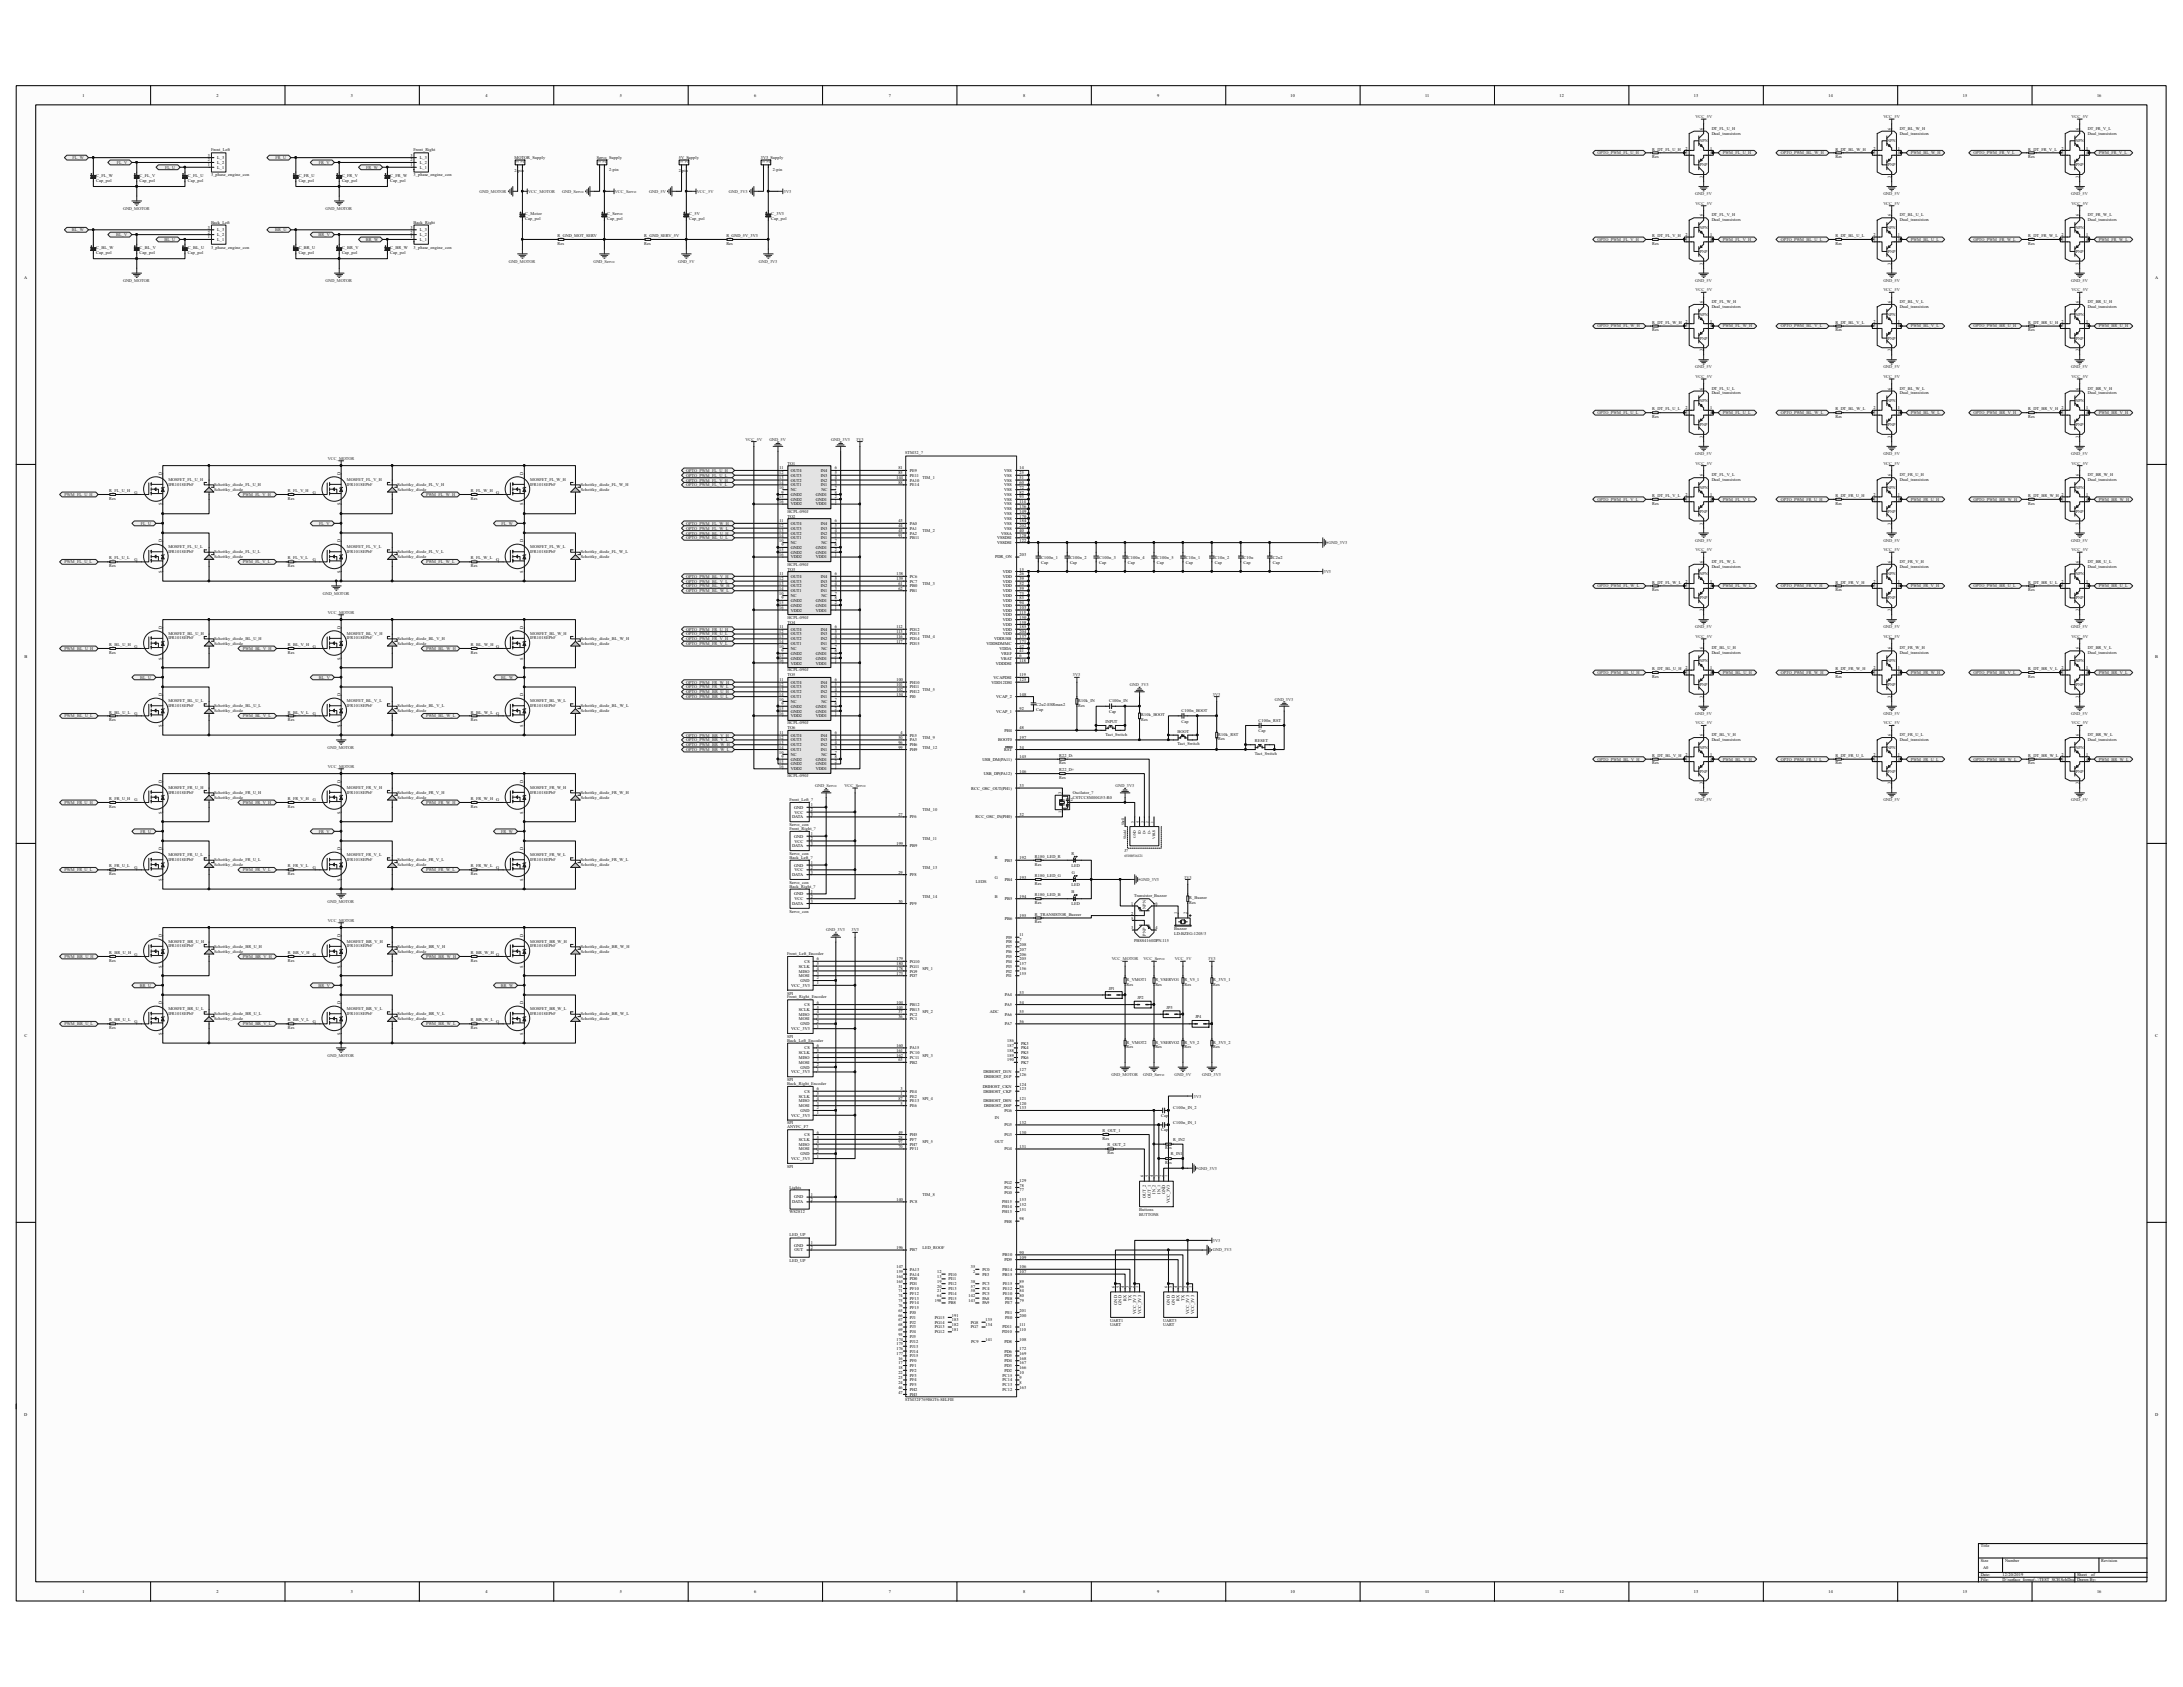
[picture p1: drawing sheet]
<svg xmlns="http://www.w3.org/2000/svg" width="279mm" height="216mm" viewBox="0 0 279 216" stroke-linecap="round" stroke-linejoin="round" font-family="sans-serif">
<defs><g id="words">
<g font-size=".6">
<text x="10.5" y="12.4">1</text>
<text x="27.7" y="12.4">2</text>
<text x="44.9" y="12.4">3</text>
<text x="62.1" y="12.4">4</text>
<text x="79.3" y="12.4">5</text>
<text x="96.5" y="12.4">6</text>
<text x="113.7" y="12.4">7</text>
<text x="130.9" y="12.4">8</text>
<text x="148.1" y="12.4">9</text>
<text x="165.2" y="12.4">10</text>
<text x="182.4" y="12.4">11</text>
<text x="199.6" y="12.4">12</text>
<text x="216.8" y="12.4">13</text>
<text x="217.9" y="16.6" transform="rotate(-90 217.9 16.6)">6</text>
<text x="234" y="12.4">14</text>
<text x="242" y="16.6" transform="rotate(-90 242 16.6)">6</text>
<text x="251.2" y="12.4">15</text>
<text x="266.1" y="16.6" transform="rotate(-90 266.1 16.6)">6</text>
<text x="268.4" y="12.4">16</text>
<text x="26.6" y="21.3">1</text>
<text x="26.6" y="20.7">2</text>
<text x="26.6" y="20.1">3</text>
<text x="27.8" y="21.6">L_1</text>
<text x="27.8" y="21">L_2</text>
<text x="27.8" y="20.4">L_3</text>
<text x="52.5" y="21.3">1</text>
<text x="52.5" y="20.7">2</text>
<text x="52.5" y="20.1">3</text>
<text x="53.7" y="21.6">L_1</text>
<text x="53.7" y="21">L_2</text>
<text x="53.7" y="20.4">L_3</text>
<text x="215.7" y="19.7">5</text>
<text x="215.7" y="19.1">2</text>
<text x="217.9" y="22.8" transform="rotate(-90 217.9 22.8)">3</text>
<text x="218.9" y="19.7">4</text>
<text x="218.9" y="19.1">1</text>
<text x="239.8" y="19.7">5</text>
<text x="239.8" y="19.1">2</text>
<text x="242" y="22.8" transform="rotate(-90 242 22.8)">3</text>
<text x="242.9" y="19.7">4</text>
<text x="242.9" y="19.1">1</text>
<text x="263.9" y="19.7">5</text>
<text x="263.9" y="19.1">2</text>
<text x="266.1" y="22.8" transform="rotate(-90 266.1 22.8)">3</text>
<text x="267" y="19.7">4</text>
<text x="267" y="19.1">1</text>
<text x="26.6" y="29.9">2</text>
<text x="26.6" y="29.3">3</text>
<text x="27.8" y="29.6">L_3</text>
<text x="52.5" y="29.9">2</text>
<text x="52.5" y="29.3">3</text>
<text x="53.7" y="29.6">L_3</text>
<text x="217.9" y="27.7" transform="rotate(-90 217.9 27.7)">6</text>
<text x="242" y="27.7" transform="rotate(-90 242 27.7)">6</text>
<text x="266.1" y="27.7" transform="rotate(-90 266.1 27.7)">6</text>
<text x="3.1" y="35.7">A</text>
<text x="26.6" y="30.5">1</text>
<text x="27.8" y="30.8">L_1</text>
<text x="27.8" y="30.2">L_2</text>
<text x="52.5" y="30.5">1</text>
<text x="53.7" y="30.8">L_1</text>
<text x="53.7" y="30.2">L_2</text>
<text x="215.7" y="30.8">5</text>
<text x="215.7" y="30.2">2</text>
<text x="217.9" y="33.9" transform="rotate(-90 217.9 33.9)">3</text>
<text x="218.9" y="30.8">4</text>
<text x="218.9" y="30.2">1</text>
<text x="239.8" y="30.8">5</text>
<text x="239.8" y="30.2">2</text>
<text x="242" y="33.9" transform="rotate(-90 242 33.9)">3</text>
<text x="242.9" y="30.8">4</text>
<text x="242.9" y="30.2">1</text>
<text x="263.9" y="30.8">5</text>
<text x="263.9" y="30.2">2</text>
<text x="266.1" y="33.9" transform="rotate(-90 266.1 33.9)">3</text>
<text x="267" y="30.8">4</text>
<text x="267" y="30.2">1</text>
<text x="275.8" y="35.7">A</text>
<text x="215.7" y="41.9">5</text>
<text x="215.7" y="41.3">2</text>
<text x="217.9" y="38.8" transform="rotate(-90 217.9 38.8)">6</text>
<text x="218.9" y="41.9">4</text>
<text x="218.9" y="41.3">1</text>
<text x="239.8" y="41.9">5</text>
<text x="239.8" y="41.3">2</text>
<text x="242" y="38.8" transform="rotate(-90 242 38.8)">6</text>
<text x="242.9" y="41.9">4</text>
<text x="242.9" y="41.3">1</text>
<text x="263.9" y="41.9">5</text>
<text x="263.9" y="41.3">2</text>
<text x="266.1" y="38.8" transform="rotate(-90 266.1 38.8)">6</text>
<text x="267" y="41.9">4</text>
<text x="267" y="41.3">1</text>
<text x="217.9" y="45" transform="rotate(-90 217.9 45)">3</text>
<text x="242" y="45" transform="rotate(-90 242 45)">3</text>
<text x="266.1" y="45" transform="rotate(-90 266.1 45)">3</text>
<text x="215.7" y="53">5</text>
<text x="215.7" y="52.4">2</text>
<text x="217.9" y="49.9" transform="rotate(-90 217.9 49.9)">6</text>
<text x="218.9" y="53">4</text>
<text x="218.9" y="52.4">1</text>
<text x="239.8" y="53">5</text>
<text x="239.8" y="52.4">2</text>
<text x="242" y="49.9" transform="rotate(-90 242 49.9)">6</text>
<text x="242.9" y="53">4</text>
<text x="242.9" y="52.4">1</text>
<text x="263.9" y="53">5</text>
<text x="263.9" y="52.4">2</text>
<text x="266.1" y="49.9" transform="rotate(-90 266.1 49.9)">6</text>
<text x="267" y="53">4</text>
<text x="267" y="52.4">1</text>
<text x="217.9" y="56.1" transform="rotate(-90 217.9 56.1)">3</text>
<text x="242" y="56.1" transform="rotate(-90 242 56.1)">3</text>
<text x="266.1" y="56.1" transform="rotate(-90 266.1 56.1)">3</text>
<text x="17.2" y="63.2">G</text>
<text x="20.7" y="64.7" transform="rotate(-90 20.7 64.7)">S</text>
<text x="20.7" y="60.8" transform="rotate(-90 20.7 60.8)">D</text>
<text x="40" y="63.2">G</text>
<text x="43.6" y="64.7" transform="rotate(-90 43.6 64.7)">S</text>
<text x="43.6" y="60.8" transform="rotate(-90 43.6 60.8)">D</text>
<text x="63.5" y="63.2">G</text>
<text x="67" y="64.7" transform="rotate(-90 67 64.7)">S</text>
<text x="67" y="60.8" transform="rotate(-90 67 60.8)">D</text>
<text x="99.7" y="64.4">16</text>
<text x="99.7" y="63.8">15</text>
<text x="99.7" y="61.9">14</text>
<text x="99.7" y="61.3">13</text>
<text x="99.7" y="60.7">12</text>
<text x="99.7" y="62.6">10</text>
<text x="99.8" y="60.1">11</text>
<text x="100" y="63.2">9</text>
<text x="101.2" y="64.7">VDD2</text>
<text x="101.2" y="64.1">GND2</text>
<text x="101.2" y="62.2">OUT1</text>
<text x="101.2" y="61.6">OUT2</text>
<text x="101.2" y="61">OUT3</text>
<text x="101.2" y="60.4">OUT4</text>
<text x="101.2" y="62.9">NC</text>
<text x="101.2" y="63.5">GND2</text>
<text x="104.4" y="64.7">VDD1</text>
<text x="104.4" y="64.1">GND1</text>
<text x="104.4" y="63.5">GND1</text>
<text x="105.1" y="62.2">IN1</text>
<text x="105.1" y="61.6">IN2</text>
<text x="105.1" y="61">IN3</text>
<text x="105.1" y="60.4">IN4</text>
<text x="105.2" y="62.9">NC</text>
<text x="106.8" y="64.4">1</text>
<text x="106.8" y="63.8">2</text>
<text x="106.8" y="61.9">3</text>
<text x="106.8" y="61.3">4</text>
<text x="106.8" y="60.7">5</text>
<text x="106.8" y="60.1">6</text>
<text x="106.8" y="62.6">7</text>
<text x="106.8" y="63.2">8</text>
<text x="114.7" y="61.3">144</text>
<text x="115" y="60.1">81</text>
<text x="115" y="60.7">85</text>
<text x="115" y="61.9">88</text>
<text x="116.5" y="60.4">PE9</text>
<text x="116.5" y="61">PE11</text>
<text x="116.5" y="62.2">PE14</text>
<text x="116.5" y="61.6">PA10</text>
<text x="128.5" y="60.4">VSS</text>
<text x="128.5" y="61">VSS</text>
<text x="128.5" y="61.6">VSS</text>
<text x="128.5" y="62.2">VSS</text>
<text x="128.5" y="62.9">VSS</text>
<text x="128.5" y="63.5">VSS</text>
<text x="128.5" y="64.1">VSS</text>
<text x="128.5" y="64.7">VSS</text>
<text x="128.5" y="65.3">VSS</text>
<text x="128.5" y="66">VSS</text>
<text x="130.5" y="60.1">14</text>
<text x="130.5" y="60.7">25</text>
<text x="130.5" y="61.3">51</text>
<text x="130.5" y="61.9">60</text>
<text x="130.5" y="62.6">72</text>
<text x="130.5" y="63.2">82</text>
<text x="130.5" y="63.8">93</text>
<text x="130.5" y="64.4">114</text>
<text x="130.5" y="65">136</text>
<text x="130.5" y="65.6">149</text>
<text x="215.7" y="64.1">5</text>
<text x="215.7" y="63.5">2</text>
<text x="217.9" y="61" transform="rotate(-90 217.9 61)">6</text>
<text x="218.9" y="64.1">4</text>
<text x="218.9" y="63.5">1</text>
<text x="239.8" y="64.1">5</text>
<text x="239.8" y="63.5">2</text>
<text x="242" y="61" transform="rotate(-90 242 61)">6</text>
<text x="242.9" y="64.1">4</text>
<text x="242.9" y="63.5">1</text>
<text x="263.9" y="64.1">5</text>
<text x="266.1" y="61" transform="rotate(-90 266.1 61)">6</text>
<text x="267" y="64.1">4</text>
<text x="267" y="63.5">1</text>
<text x="17.2" y="71.8">G</text>
<text x="20.7" y="69.4" transform="rotate(-90 20.7 69.4)">D</text>
<text x="40" y="71.8">G</text>
<text x="43.6" y="69.4" transform="rotate(-90 43.6 69.4)">D</text>
<text x="63.5" y="71.8">G</text>
<text x="67" y="69.4" transform="rotate(-90 67 69.4)">D</text>
<text x="99.7" y="71.2">16</text>
<text x="99.7" y="70.6">15</text>
<text x="99.7" y="68.7">14</text>
<text x="99.7" y="68.1">13</text>
<text x="99.7" y="67.5">12</text>
<text x="99.7" y="69.3">10</text>
<text x="99.8" y="66.8">11</text>
<text x="100" y="69.9">9</text>
<text x="101.2" y="71.5">VDD2</text>
<text x="101.2" y="70.9">GND2</text>
<text x="101.2" y="69">OUT1</text>
<text x="101.2" y="68.4">OUT2</text>
<text x="101.2" y="67.8">OUT3</text>
<text x="101.2" y="67.2">OUT4</text>
<text x="101.2" y="69.6">NC</text>
<text x="101.2" y="70.2">GND2</text>
<text x="104.4" y="71.5">VDD1</text>
<text x="104.4" y="70.9">GND1</text>
<text x="104.4" y="70.2">GND1</text>
<text x="105.1" y="69">IN1</text>
<text x="105.1" y="68.4">IN2</text>
<text x="105.1" y="67.8">IN3</text>
<text x="105.1" y="67.2">IN4</text>
<text x="105.2" y="69.6">NC</text>
<text x="106.8" y="71.2">1</text>
<text x="106.8" y="70.6">2</text>
<text x="106.8" y="68.7">3</text>
<text x="106.8" y="68.1">4</text>
<text x="106.8" y="67.5">5</text>
<text x="106.8" y="66.8">6</text>
<text x="106.8" y="69.3">7</text>
<text x="106.8" y="69.9">8</text>
<text x="115" y="66.8">43</text>
<text x="115" y="67.5">44</text>
<text x="115" y="68.1">45</text>
<text x="115" y="68.7">91</text>
<text x="116.5" y="67.2">PA0</text>
<text x="116.5" y="67.8">PA1</text>
<text x="116.5" y="68.4">PA2</text>
<text x="116.5" y="69">PB11</text>
<text x="127.4" y="71.5">PDR_ON</text>
<text x="127.6" y="69.6">VSSDSI</text>
<text x="127.6" y="69">VSSDSI</text>
<text x="128.1" y="68.4">VSSA</text>
<text x="128.5" y="66.5">VSS</text>
<text x="128.5" y="67.2">VSS</text>
<text x="128.5" y="67.8">VSS</text>
<text x="130.5" y="68.1">40</text>
<text x="130.5" y="69.3">122</text>
<text x="130.5" y="68.7">128</text>
<text x="130.5" y="66.3">170</text>
<text x="130.5" y="66.8">184</text>
<text x="130.5" y="67.5">202</text>
<text x="130.5" y="71.2">203</text>
<text x="217.9" y="67.1" transform="rotate(-90 217.9 67.1)">3</text>
<text x="242" y="67.1" transform="rotate(-90 242 67.1)">3</text>
<text x="266.1" y="67.1" transform="rotate(-90 266.1 67.1)">3</text>
<text x="20.7" y="73.3" transform="rotate(-90 20.7 73.3)">S</text>
<text x="43.6" y="73.3" transform="rotate(-90 43.6 73.3)">S</text>
<text x="67" y="73.3" transform="rotate(-90 67 73.3)">S</text>
<text x="99.7" y="77.9">16</text>
<text x="99.7" y="77.3">15</text>
<text x="99.7" y="75.5">14</text>
<text x="99.7" y="74.8">13</text>
<text x="99.7" y="74.3">12</text>
<text x="99.7" y="76.1">10</text>
<text x="99.8" y="73.6">11</text>
<text x="100" y="76.7">9</text>
<text x="101.2" y="77.6">GND2</text>
<text x="101.2" y="75.8">OUT1</text>
<text x="101.2" y="75.2">OUT2</text>
<text x="101.2" y="74.5">OUT3</text>
<text x="101.2" y="74">OUT4</text>
<text x="101.2" y="76.4">NC</text>
<text x="101.2" y="77">GND2</text>
<text x="104.4" y="77.6">GND1</text>
<text x="104.4" y="77">GND1</text>
<text x="105.1" y="75.8">IN1</text>
<text x="105.1" y="75.2">IN2</text>
<text x="105.1" y="74.5">IN3</text>
<text x="105.1" y="74">IN4</text>
<text x="105.2" y="76.4">NC</text>
<text x="106.8" y="77.9">1</text>
<text x="106.8" y="77.3">2</text>
<text x="106.8" y="75.5">3</text>
<text x="106.8" y="74.8">4</text>
<text x="106.8" y="74.3">5</text>
<text x="106.8" y="73.6">6</text>
<text x="106.8" y="76.1">7</text>
<text x="106.8" y="76.7">8</text>
<text x="114.7" y="73.6">138</text>
<text x="114.7" y="74.3">139</text>
<text x="115" y="74.8">61</text>
<text x="115" y="75.5">62</text>
<text x="116.5" y="75.2">PB0</text>
<text x="116.5" y="75.8">PB1</text>
<text x="116.5" y="74">PC6</text>
<text x="116.5" y="74.5">PC7</text>
<text x="128.4" y="73.3">VDD</text>
<text x="128.4" y="74">VDD</text>
<text x="128.4" y="74.5">VDD</text>
<text x="128.4" y="75.2">VDD</text>
<text x="128.4" y="75.8">VDD</text>
<text x="128.4" y="76.4">VDD</text>
<text x="128.4" y="77">VDD</text>
<text x="128.4" y="77.6">VDD</text>
<text x="130.5" y="73">15</text>
<text x="130.5" y="73.6">26</text>
<text x="130.5" y="74.3">39</text>
<text x="130.5" y="74.8">52</text>
<text x="130.5" y="75.5">59</text>
<text x="130.5" y="76.1">73</text>
<text x="130.5" y="76.7">83</text>
<text x="130.5" y="77.3">94</text>
<text x="130.5" y="77.9">103</text>
<text x="215.7" y="75.2">5</text>
<text x="215.7" y="74.5">2</text>
<text x="217.9" y="72.1" transform="rotate(-90 217.9 72.1)">6</text>
<text x="218.9" y="75.2">4</text>
<text x="218.9" y="74.5">1</text>
<text x="239.8" y="75.2">5</text>
<text x="239.8" y="74.5">2</text>
<text x="242" y="72.1" transform="rotate(-90 242 72.1)">6</text>
<text x="242.9" y="75.2">4</text>
<text x="242.9" y="74.5">1</text>
<text x="263.9" y="75.2">5</text>
<text x="263.9" y="74.5">2</text>
<text x="266.1" y="72.1" transform="rotate(-90 266.1 72.1)">6</text>
<text x="267" y="75.2">4</text>
<text x="267" y="74.5">1</text>
<text x="17.2" y="82.9">G</text>
<text x="20.7" y="80.5" transform="rotate(-90 20.7 80.5)">D</text>
<text x="40" y="82.9">G</text>
<text x="43.6" y="80.5" transform="rotate(-90 43.6 80.5)">D</text>
<text x="63.5" y="82.9">G</text>
<text x="67" y="80.5" transform="rotate(-90 67 80.5)">D</text>
<text x="99.7" y="82.3">14</text>
<text x="99.7" y="81.7">13</text>
<text x="99.7" y="81">12</text>
<text x="99.7" y="82.9">10</text>
<text x="99.8" y="80.4">11</text>
<text x="100" y="83.5">9</text>
<text x="101.2" y="78.3">VDD2</text>
<text x="101.2" y="82.5">OUT1</text>
<text x="101.2" y="82">OUT2</text>
<text x="101.2" y="81.3">OUT3</text>
<text x="101.2" y="80.7">OUT4</text>
<text x="101.2" y="83.2">NC</text>
<text x="101.2" y="83.8">GND2</text>
<text x="104.4" y="78.3">VDD1</text>
<text x="104.4" y="83.8">GND1</text>
<text x="105.1" y="82.5">IN1</text>
<text x="105.1" y="82">IN2</text>
<text x="105.1" y="81.3">IN3</text>
<text x="105.1" y="80.7">IN4</text>
<text x="105.2" y="83.2">NC</text>
<text x="106.8" y="82.3">3</text>
<text x="106.8" y="81.7">4</text>
<text x="106.8" y="81">5</text>
<text x="106.8" y="80.4">6</text>
<text x="106.8" y="82.9">7</text>
<text x="106.8" y="83.5">8</text>
<text x="114.7" y="80.4">112</text>
<text x="114.7" y="81">113</text>
<text x="114.7" y="81.7">116</text>
<text x="114.7" y="82.3">117</text>
<text x="116.5" y="80.7">PD12</text>
<text x="116.5" y="81.3">PD13</text>
<text x="116.5" y="82">PD14</text>
<text x="116.5" y="82.5">PD15</text>
<text x="126.3" y="82.5">VDDSDMMC</text>
<text x="127.3" y="82">VDDUSB</text>
<text x="127.9" y="83.2">VDDA</text>
<text x="128.1" y="83.8">VREF</text>
<text x="128.4" y="78.3">VDD</text>
<text x="128.4" y="78.9">VDD</text>
<text x="128.4" y="79.5">VDD</text>
<text x="128.4" y="80.1">VDD</text>
<text x="128.4" y="80.7">VDD</text>
<text x="128.4" y="81.3">VDD</text>
<text x="130.5" y="83.5">41</text>
<text x="130.5" y="82.9">42</text>
<text x="130.5" y="78.6">115</text>
<text x="130.5" y="81.7">137</text>
<text x="130.5" y="79.2">150</text>
<text x="130.5" y="79.8">158</text>
<text x="130.5" y="82.3">171</text>
<text x="130.5" y="80.4">185</text>
<text x="130.5" y="81">204</text>
<text x="217.9" y="83.1" transform="rotate(-90 217.9 83.1)">6</text>
<text x="217.9" y="78.2" transform="rotate(-90 217.9 78.2)">3</text>
<text x="242" y="83.1" transform="rotate(-90 242 83.1)">6</text>
<text x="242" y="78.2" transform="rotate(-90 242 78.2)">3</text>
<text x="266.1" y="83.1" transform="rotate(-90 266.1 83.1)">6</text>
<text x="266.1" y="78.2" transform="rotate(-90 266.1 78.2)">3</text>
<text x="3.1" y="84.2">B</text>
<text x="20.7" y="89.1" transform="rotate(-90 20.7 89.1)">D</text>
<text x="20.7" y="84.4" transform="rotate(-90 20.7 84.4)">S</text>
<text x="43.6" y="89.1" transform="rotate(-90 43.6 89.1)">D</text>
<text x="43.6" y="84.4" transform="rotate(-90 43.6 84.4)">S</text>
<text x="67" y="89.1" transform="rotate(-90 67 89.1)">D</text>
<text x="67" y="84.4" transform="rotate(-90 67 84.4)">S</text>
<text x="99.7" y="84.7">16</text>
<text x="99.7" y="84.1">15</text>
<text x="99.7" y="89">14</text>
<text x="99.7" y="88.4">13</text>
<text x="99.7" y="87.8">12</text>
<text x="99.7" y="89.7">10</text>
<text x="99.8" y="87.2">11</text>
<text x="101.2" y="85">VDD2</text>
<text x="101.2" y="84.4">GND2</text>
<text x="101.2" y="89.3">OUT1</text>
<text x="101.2" y="88.7">OUT2</text>
<text x="101.2" y="88.1">OUT3</text>
<text x="101.2" y="87.5">OUT4</text>
<text x="101.2" y="90">NC</text>
<text x="104.4" y="85">VDD1</text>
<text x="104.4" y="84.4">GND1</text>
<text x="105.1" y="89.3">IN1</text>
<text x="105.1" y="88.7">IN2</text>
<text x="105.1" y="88.1">IN3</text>
<text x="105.1" y="87.5">IN4</text>
<text x="105.2" y="90">NC</text>
<text x="106.8" y="84.7">1</text>
<text x="106.8" y="84.1">2</text>
<text x="106.8" y="89">3</text>
<text x="106.8" y="88.4">4</text>
<text x="106.8" y="87.8">5</text>
<text x="106.8" y="87.2">6</text>
<text x="106.8" y="89.7">7</text>
<text x="114.7" y="87.2">100</text>
<text x="114.7" y="87.8">101</text>
<text x="114.7" y="88.4">102</text>
<text x="114.7" y="89">154</text>
<text x="116.5" y="87.5">PH10</text>
<text x="116.5" y="88.1">PH11</text>
<text x="116.5" y="88.7">PH12</text>
<text x="116.5" y="89.3">PI0</text>
<text x="126.9" y="87.5">VDD12DSI</text>
<text x="127.2" y="86.9">VCAPDSI</text>
<text x="127.5" y="85">VDDDSI</text>
<text x="127.5" y="89.3">VCAP_2</text>
<text x="128.1" y="84.4">VBAT</text>
<text x="130.5" y="84.1">6</text>
<text x="130.5" y="84.7">118</text>
<text x="130.5" y="86.6">119</text>
<text x="130.5" y="87.2">125</text>
<text x="130.5" y="89">148</text>
<text x="215.7" y="86.3">5</text>
<text x="215.7" y="85.6">2</text>
<text x="217.9" y="89.3" transform="rotate(-90 217.9 89.3)">3</text>
<text x="218.9" y="86.3">4</text>
<text x="218.9" y="85.6">1</text>
<text x="239.8" y="86.3">5</text>
<text x="239.8" y="85.6">2</text>
<text x="242" y="89.3" transform="rotate(-90 242 89.3)">3</text>
<text x="242.9" y="86.3">4</text>
<text x="242.9" y="85.6">1</text>
<text x="263.9" y="86.3">5</text>
<text x="263.9" y="85.6">2</text>
<text x="266.1" y="89.3" transform="rotate(-90 266.1 89.3)">3</text>
<text x="267" y="86.3">4</text>
<text x="267" y="85.6">1</text>
<text x="275.8" y="84.2">B</text>
<text x="17.2" y="91.5">G</text>
<text x="20.7" y="93.1" transform="rotate(-90 20.7 93.1)">S</text>
<text x="40" y="91.5">G</text>
<text x="43.6" y="93.1" transform="rotate(-90 43.6 93.1)">S</text>
<text x="63.5" y="91.5">G</text>
<text x="67" y="93.1" transform="rotate(-90 67 93.1)">S</text>
<text x="99.7" y="91.5">16</text>
<text x="99.7" y="90.9">15</text>
<text x="99.7" y="95.8">14</text>
<text x="99.7" y="95.2">13</text>
<text x="99.7" y="94.6">12</text>
<text x="99.8" y="93.9">11</text>
<text x="100" y="90.3">9</text>
<text x="101.2" y="91.8">VDD2</text>
<text x="101.2" y="91.2">GND2</text>
<text x="101.2" y="90.6">GND2</text>
<text x="101.2" y="95.5">OUT2</text>
<text x="101.2" y="94.9">OUT3</text>
<text x="101.2" y="94.3">OUT4</text>
<text x="104.4" y="91.8">VDD1</text>
<text x="104.4" y="91.2">GND1</text>
<text x="104.4" y="90.6">GND1</text>
<text x="105.1" y="95.5">IN2</text>
<text x="105.1" y="94.9">IN3</text>
<text x="105.1" y="94.3">IN4</text>
<text x="106.8" y="91.5">1</text>
<text x="106.8" y="90.9">2</text>
<text x="106.8" y="90.3">8</text>
<text x="106.8" y="95.8">3</text>
<text x="106.8" y="95.2">4</text>
<text x="106.8" y="94.6">5</text>
<text x="106.8" y="93.9">6</text>
<text x="115" y="94.6">50</text>
<text x="115" y="95.2">96</text>
<text x="115" y="95.8">99</text>
<text x="115.3" y="93.9">4</text>
<text x="116.5" y="94.3">PE5</text>
<text x="116.5" y="94.9">PA3</text>
<text x="116.5" y="95.5">PH6</text>
<text x="127.5" y="91.2">VCAP_1</text>
<text x="127.8" y="94.9">BOOT0</text>
<text x="128.6" y="93.6">PH4</text>
<text x="130.5" y="95.8">34</text>
<text x="130.5" y="93.3">48</text>
<text x="130.5" y="90.9">92</text>
<text x="130.5" y="94.6">197</text>
<text x="217.9" y="94.2" transform="rotate(-90 217.9 94.2)">6</text>
<text x="242" y="94.2" transform="rotate(-90 242 94.2)">6</text>
<text x="266.1" y="94.2" transform="rotate(-90 266.1 94.2)">6</text>
<text x="20.7" y="100.2" transform="rotate(-90 20.7 100.2)">D</text>
<text x="43.6" y="100.2" transform="rotate(-90 43.6 100.2)">D</text>
<text x="67" y="100.2" transform="rotate(-90 67 100.2)">D</text>
<text x="99.7" y="98.3">16</text>
<text x="99.7" y="97.7">15</text>
<text x="99.7" y="96.4">10</text>
<text x="100" y="97">9</text>
<text x="101.2" y="98.6">VDD2</text>
<text x="101.2" y="98">GND2</text>
<text x="101.2" y="96.1">OUT1</text>
<text x="101.2" y="96.7">NC</text>
<text x="101.2" y="97.4">GND2</text>
<text x="104.4" y="98.6">VDD1</text>
<text x="104.4" y="98">GND1</text>
<text x="104.4" y="97.4">GND1</text>
<text x="105.1" y="96.1">IN1</text>
<text x="105.2" y="96.7">NC</text>
<text x="106.8" y="98.3">1</text>
<text x="106.8" y="97.7">2</text>
<text x="106.8" y="96.4">7</text>
<text x="106.8" y="97">8</text>
<text x="116.5" y="96.1">PH9</text>
<text x="124.3" y="101">RCC_OSC_OUT(PH1)</text>
<text x="125.7" y="97.4">USB_DM(PA11)</text>
<text x="125.9" y="99.2">USB_DP(PA12)</text>
<text x="128.5" y="96.1">RST</text>
<text x="130.5" y="100.8">33</text>
<text x="130.5" y="97">145</text>
<text x="130.5" y="98.9">146</text>
<text x="135.9" y="101.6" transform="rotate(-90 135.9 101.6)">3</text>
<text x="215.7" y="97.4">5</text>
<text x="215.7" y="96.7">2</text>
<text x="217.9" y="100.4" transform="rotate(-90 217.9 100.4)">3</text>
<text x="218.9" y="97.4">4</text>
<text x="218.9" y="96.7">1</text>
<text x="239.8" y="97.4">5</text>
<text x="239.8" y="96.7">2</text>
<text x="242" y="100.4" transform="rotate(-90 242 100.4)">3</text>
<text x="242.9" y="97.4">4</text>
<text x="242.9" y="96.7">1</text>
<text x="263.9" y="97.4">5</text>
<text x="266.1" y="100.4" transform="rotate(-90 266.1 100.4)">3</text>
<text x="267" y="97.4">4</text>
<text x="267" y="96.7">1</text>
<text x="17.2" y="102.6">G</text>
<text x="20.7" y="104.1" transform="rotate(-90 20.7 104.1)">S</text>
<text x="40" y="102.6">G</text>
<text x="43.6" y="104.1" transform="rotate(-90 43.6 104.1)">S</text>
<text x="63.5" y="102.6">G</text>
<text x="67" y="104.1" transform="rotate(-90 67 104.1)">S</text>
<text x="101.4" y="104.7">DATA</text>
<text x="101.6" y="103.5">GND</text>
<text x="101.6" y="107.2">GND</text>
<text x="101.7" y="104.1">VCC</text>
<text x="101.7" y="107.8">VCC</text>
<text x="103.8" y="103.2">1</text>
<text x="103.8" y="103.8">2</text>
<text x="103.8" y="104.4">3</text>
<text x="103.8" y="106.9">1</text>
<text x="103.8" y="107.5">2</text>
<text x="115" y="104.4">27</text>
<text x="116.5" y="104.7">PF6</text>
<text x="124.8" y="104.7">RCC_OSC_IN(PH0)</text>
<text x="130.5" y="104.4">32</text>
<text x="135.9" y="104.1" transform="rotate(-90 135.9 104.1)">1</text>
<text x="137.1" y="102.6">2</text>
<text x="17.2" y="111.2">G</text>
<text x="20.7" y="112.7" transform="rotate(-90 20.7 112.7)">S</text>
<text x="20.7" y="108.8" transform="rotate(-90 20.7 108.8)">D</text>
<text x="40" y="111.2">G</text>
<text x="43.6" y="112.7" transform="rotate(-90 43.6 112.7)">S</text>
<text x="43.6" y="108.8" transform="rotate(-90 43.6 108.8)">D</text>
<text x="63.5" y="111.2">G</text>
<text x="67" y="112.7" transform="rotate(-90 67 112.7)">S</text>
<text x="67" y="108.8" transform="rotate(-90 67 108.8)">D</text>
<text x="101.4" y="108.4">DATA</text>
<text x="101.4" y="112.1">DATA</text>
<text x="101.6" y="110.9">GND</text>
<text x="101.7" y="111.5">VCC</text>
<text x="103.8" y="108.1">3</text>
<text x="103.8" y="110.6">1</text>
<text x="103.8" y="111.2">2</text>
<text x="103.8" y="111.8">3</text>
<text x="114.7" y="108.1">199</text>
<text x="115" y="111.8">29</text>
<text x="116.5" y="112.1">PF8</text>
<text x="116.5" y="108.4">PB9</text>
<text x="128.6" y="110.3">PB3</text>
<text x="128.6" y="112.7">PB4</text>
<text x="130.5" y="110">192</text>
<text x="130.5" y="112.4">193</text>
<text x="20.7" y="119.9" transform="rotate(-90 20.7 119.9)">D</text>
<text x="43.6" y="119.9" transform="rotate(-90 43.6 119.9)">D</text>
<text x="67" y="119.9" transform="rotate(-90 67 119.9)">D</text>
<text x="101.4" y="115.8">DATA</text>
<text x="101.6" y="114.6">GND</text>
<text x="101.7" y="115.2">VCC</text>
<text x="103.8" y="114.3">1</text>
<text x="103.8" y="114.9">2</text>
<text x="103.8" y="115.5">3</text>
<text x="115" y="115.5">30</text>
<text x="116.5" y="115.8">PF9</text>
<text x="128.6" y="115.2">PB5</text>
<text x="128.6" y="117.7">PB6</text>
<text x="130.5" y="119.8">11</text>
<text x="130.5" y="114.9">194</text>
<text x="130.5" y="117.3">195</text>
<text x="144.8" y="115.8">1</text>
<text x="144.8" y="117.1">2</text>
<text x="144.8" y="118.9">3</text>
<text x="144.8" y="117.7">5</text>
<text x="147.9" y="118.9">4</text>
<text x="147.9" y="115.8">6</text>
<text x="150.7" y="117" transform="rotate(-90 150.7 117)">1</text>
<text x="151.9" y="117" transform="rotate(-90 151.9 117)">2</text>
<text x="17.2" y="122.3">G</text>
<text x="20.7" y="123.8" transform="rotate(-90 20.7 123.8)">S</text>
<text x="40" y="122.3">G</text>
<text x="43.6" y="123.8" transform="rotate(-90 43.6 123.8)">S</text>
<text x="63.5" y="122.3">G</text>
<text x="67" y="123.8" transform="rotate(-90 67 123.8)">S</text>
<text x="102.2" y="125.1">MOSI</text>
<text x="102.2" y="124.5">MISO</text>
<text x="102.2" y="123.8">SCLK</text>
<text x="102.4" y="125.7">GND</text>
<text x="103" y="123.2">CS</text>
<text x="104.6" y="126">1</text>
<text x="104.6" y="125.3">2</text>
<text x="104.6" y="124.8">3</text>
<text x="104.6" y="124.1">4</text>
<text x="104.6" y="123.5">5</text>
<text x="104.6" y="122.9">6</text>
<text x="114.7" y="124.8">173</text>
<text x="114.7" y="124.1">178</text>
<text x="114.7" y="122.9">179</text>
<text x="114.7" y="123.5">180</text>
<text x="116.5" y="125.1">PD7</text>
<text x="116.5" y="124.5">PG9</text>
<text x="116.5" y="123.2">PG10</text>
<text x="116.5" y="123.8">PG11</text>
<text x="128.8" y="120.7">PI8</text>
<text x="128.8" y="120.1">PI9</text>
<text x="128.8" y="125.1">PI1</text>
<text x="128.8" y="124.5">PI2</text>
<text x="128.8" y="123.8">PI3</text>
<text x="128.8" y="123.2">PI4</text>
<text x="128.8" y="122.6">PI5</text>
<text x="128.8" y="122">PI6</text>
<text x="128.8" y="121.4">PI7</text>
<text x="130.5" y="120.4">7</text>
<text x="130.5" y="124.8">155</text>
<text x="130.5" y="124.1">156</text>
<text x="130.5" y="123.5">157</text>
<text x="130.5" y="122.9">205</text>
<text x="130.5" y="122.3">206</text>
<text x="130.5" y="121.7">207</text>
<text x="130.5" y="121.1">208</text>
<text x="17.2" y="130.9">G</text>
<text x="20.7" y="128.5" transform="rotate(-90 20.7 128.5)">D</text>
<text x="40" y="130.9">G</text>
<text x="43.6" y="128.5" transform="rotate(-90 43.6 128.5)">D</text>
<text x="63.5" y="130.9">G</text>
<text x="67" y="128.5" transform="rotate(-90 67 128.5)">D</text>
<text x="101.3" y="126.3">VCC_3V3</text>
<text x="101.3" y="131.8">VCC_3V3</text>
<text x="102.2" y="130.6">MOSI</text>
<text x="102.2" y="130">MISO</text>
<text x="102.2" y="129.4">SCLK</text>
<text x="102.4" y="131.2">GND</text>
<text x="103" y="128.7">CS</text>
<text x="104.6" y="131.5">1</text>
<text x="104.6" y="130.9">2</text>
<text x="104.6" y="130.3">3</text>
<text x="104.6" y="129.7">4</text>
<text x="104.6" y="129.1">5</text>
<text x="104.6" y="128.4">6</text>
<text x="114.7" y="128.4">104</text>
<text x="114.7" y="129.1">105</text>
<text x="115" y="130.3">36</text>
<text x="115" y="129.7">37</text>
<text x="116.5" y="130.6">PC1</text>
<text x="116.5" y="130">PC2</text>
<text x="116.5" y="128.7">PB12</text>
<text x="116.5" y="129.4">PB13</text>
<text x="128.6" y="127.5">PA4</text>
<text x="128.6" y="128.7">PA5</text>
<text x="128.6" y="130">PA6</text>
<text x="128.6" y="131.2">PA7</text>
<text x="130.5" y="127.2">53</text>
<text x="130.5" y="128.4">54</text>
<text x="130.5" y="129.7">55</text>
<text x="130.5" y="130.9">56</text>
<text x="3.1" y="132.7">C</text>
<text x="20.7" y="132.5" transform="rotate(-90 20.7 132.5)">S</text>
<text x="43.6" y="132.5" transform="rotate(-90 43.6 132.5)">S</text>
<text x="67" y="132.5" transform="rotate(-90 67 132.5)">S</text>
<text x="101.3" y="137.4">VCC_3V3</text>
<text x="102.2" y="136.1">MOSI</text>
<text x="102.2" y="135.5">MISO</text>
<text x="102.2" y="134.9">SCLK</text>
<text x="102.4" y="136.8">GND</text>
<text x="103" y="134.3">CS</text>
<text x="104.6" y="137.1">1</text>
<text x="104.6" y="136.4">2</text>
<text x="104.6" y="135.8">3</text>
<text x="104.6" y="135.2">4</text>
<text x="104.6" y="134.6">5</text>
<text x="104.6" y="134">6</text>
<text x="114.7" y="134">160</text>
<text x="114.7" y="134.6">161</text>
<text x="114.7" y="135.2">162</text>
<text x="115" y="135.8">63</text>
<text x="116.5" y="136.1">PB2</text>
<text x="116.5" y="134.3">PA15</text>
<text x="116.5" y="134.9">PC10</text>
<text x="116.5" y="135.5">PC11</text>
<text x="125.9" y="137.4">DSIHOST_D1N</text>
<text x="128.9" y="133.4">186</text>
<text x="128.9" y="134">187</text>
<text x="128.9" y="134.6">188</text>
<text x="128.9" y="135.2">189</text>
<text x="128.9" y="135.8">190</text>
<text x="130.5" y="137.7">126</text>
<text x="130.5" y="137.1">127</text>
<text x="130.7" y="133.7">PK3</text>
<text x="130.7" y="134.3">PK4</text>
<text x="130.7" y="134.9">PK5</text>
<text x="130.7" y="135.5">PK6</text>
<text x="130.7" y="136.1">PK7</text>
<text x="275.8" y="132.7">C</text>
<text x="101.3" y="142.9">VCC_3V3</text>
<text x="102.2" y="141.7">MOSI</text>
<text x="102.2" y="141.1">MISO</text>
<text x="102.2" y="140.5">SCLK</text>
<text x="102.4" y="142.3">GND</text>
<text x="103" y="139.8">CS</text>
<text x="104.6" y="142.6">1</text>
<text x="104.6" y="142">2</text>
<text x="104.6" y="141.4">3</text>
<text x="104.6" y="140.8">4</text>
<text x="104.6" y="140.2">5</text>
<text x="104.6" y="139.5">6</text>
<text x="115" y="140.8">87</text>
<text x="115.3" y="140.2">1</text>
<text x="115.3" y="139.5">3</text>
<text x="115.3" y="141.4">5</text>
<text x="116.5" y="140.5">PE2</text>
<text x="116.5" y="139.8">PE4</text>
<text x="116.5" y="141.7">PE6</text>
<text x="116.5" y="141.1">PE13</text>
<text x="125.8" y="139.2">DSIHOST_CKN</text>
<text x="125.9" y="141.1">DSIHOST_D0N</text>
<text x="125.9" y="139.8">DSIHOST_CKP</text>
<text x="125.9" y="141.7">DSIHOST_D0P</text>
<text x="125.9" y="138">DSIHOST_D1P</text>
<text x="128.6" y="142.3">PG6</text>
<text x="130.5" y="141.4">120</text>
<text x="130.5" y="140.8">121</text>
<text x="130.5" y="139.5">123</text>
<text x="130.5" y="138.9">124</text>
<text x="130.5" y="143.8">132</text>
<text x="130.5" y="142">133</text>
<text x="101.3" y="148.5">VCC_3V3</text>
<text x="102.2" y="147.2">MOSI</text>
<text x="102.2" y="146.6">MISO</text>
<text x="102.2" y="146">SCLK</text>
<text x="102.4" y="147.8">GND</text>
<text x="103" y="145.4">CS</text>
<text x="104.6" y="148.2">1</text>
<text x="104.6" y="147.5">2</text>
<text x="104.6" y="146.9">3</text>
<text x="104.6" y="146.3">4</text>
<text x="104.6" y="145.7">5</text>
<text x="104.6" y="145.1">6</text>
<text x="115" y="145.7">28</text>
<text x="115" y="145.1">49</text>
<text x="115" y="146.9">70</text>
<text x="115" y="146.3">97</text>
<text x="116.5" y="146">PF7</text>
<text x="116.5" y="145.4">PH5</text>
<text x="116.5" y="147.2">PF11</text>
<text x="116.5" y="146.6">PH7</text>
<text x="128.6" y="145.4">PG3</text>
<text x="128.6" y="147.2">PG4</text>
<text x="128.6" y="144.1">PG5</text>
<text x="130.5" y="145.1">130</text>
<text x="130.5" y="146.9">131</text>
<text x="101.4" y="154">DATA</text>
<text x="101.6" y="153.4">GND</text>
<text x="103.8" y="153.1">1</text>
<text x="103.8" y="153.7">2</text>
<text x="114.7" y="153.7">140</text>
<text x="116.5" y="154">PC8</text>
<text x="128.3" y="155.2">PH13</text>
<text x="128.3" y="154.6">PH14</text>
<text x="128.3" y="154">PH15</text>
<text x="128.6" y="152.8">PG0</text>
<text x="128.6" y="152.1">PG1</text>
<text x="128.6" y="151.6">PG2</text>
<text x="130.5" y="152.5">77</text>
<text x="130.5" y="151.8">78</text>
<text x="130.5" y="151.2">129</text>
<text x="130.5" y="154.9">151</text>
<text x="130.5" y="154.3">152</text>
<text x="130.5" y="153.7">153</text>
<text x="146.4" y="150.7" transform="rotate(-90 146.4 150.7)">6</text>
<text x="146.7" y="153.3" transform="rotate(-90 146.7 153.3)">OUT_2</text>
<text x="147" y="150.7" transform="rotate(-90 147 150.7)">5</text>
<text x="147.3" y="153.3" transform="rotate(-90 147.3 153.3)">OUT_1</text>
<text x="147.6" y="150.7" transform="rotate(-90 147.6 150.7)">4</text>
<text x="147.9" y="152.7" transform="rotate(-90 147.9 152.7)">IN_2</text>
<text x="148.2" y="150.7" transform="rotate(-90 148.2 150.7)">3</text>
<text x="148.5" y="152.7" transform="rotate(-90 148.5 152.7)">IN_1</text>
<text x="148.8" y="150.7" transform="rotate(-90 148.8 150.7)">2</text>
<text x="149.1" y="152.8" transform="rotate(-90 149.1 152.8)">GND</text>
<text x="149.4" y="150.7" transform="rotate(-90 149.4 150.7)">1</text>
<text x="149.7" y="154" transform="rotate(-90 149.7 154)">VCC_3V3</text>
<text x="101.6" y="159.6">GND</text>
<text x="101.7" y="160.1">OUT</text>
<text x="103.8" y="159.3">1</text>
<text x="103.8" y="159.9">2</text>
<text x="114.7" y="159.9">196</text>
<text x="116.5" y="160.1">PB7</text>
<text x="128.3" y="160.8">PB10</text>
<text x="128.6" y="156.5">PH8</text>
<text x="128.6" y="161.4">PD9</text>
<text x="130.5" y="160.5">90</text>
<text x="130.5" y="156.2">98</text>
<text x="130.5" y="161.1">109</text>
<text x="114.7" y="162.3">147</text>
<text x="114.7" y="162.9">159</text>
<text x="114.7" y="163.5">164</text>
<text x="114.7" y="164.2">165</text>
<text x="115" y="164.8">31</text>
<text x="115" y="167.9">65</text>
<text x="115" y="165.4">71</text>
<text x="115" y="166">74</text>
<text x="115" y="166.6">75</text>
<text x="115" y="167.3">76</text>
<text x="116.5" y="165.1">PF10</text>
<text x="116.5" y="165.7">PF12</text>
<text x="116.5" y="166.3">PF13</text>
<text x="116.5" y="166.9">PF14</text>
<text x="116.5" y="167.6">PF15</text>
<text x="116.5" y="162.6">PA13</text>
<text x="116.5" y="163.2">PA14</text>
<text x="116.5" y="163.9">PD0</text>
<text x="116.5" y="164.5">PD1</text>
<text x="119.6" y="166.6">198</text>
<text x="119.9" y="162.9">12</text>
<text x="119.9" y="163.5">13</text>
<text x="119.9" y="164.2">19</text>
<text x="119.9" y="164.8">20</text>
<text x="119.9" y="165.4">21</text>
<text x="119.9" y="166">64</text>
<text x="121.4" y="163.2">PI10</text>
<text x="121.4" y="163.9">PI11</text>
<text x="121.4" y="164.5">PI12</text>
<text x="121.4" y="165.1">PI13</text>
<text x="121.4" y="165.7">PI14</text>
<text x="121.4" y="166.3">PI15</text>
<text x="121.4" y="166.9">PB8</text>
<text x="124" y="166">142</text>
<text x="124" y="166.6">143</text>
<text x="124.2" y="162.3">35</text>
<text x="124.2" y="164.2">38</text>
<text x="124.2" y="164.8">57</text>
<text x="124.2" y="165.4">58</text>
<text x="124.5" y="162.9">2</text>
<text x="125.7" y="163.2">PE3</text>
<text x="125.7" y="162.6">PC0</text>
<text x="125.7" y="164.5">PC3</text>
<text x="125.7" y="165.1">PC4</text>
<text x="125.7" y="165.7">PC5</text>
<text x="125.7" y="166.3">PA8</text>
<text x="125.7" y="166.9">PA9</text>
<text x="128.3" y="162.6">PB14</text>
<text x="128.3" y="163.2">PB15</text>
<text x="128.4" y="165.7">PE10</text>
<text x="128.4" y="165.1">PE12</text>
<text x="128.4" y="164.5">PE15</text>
<text x="128.7" y="166.9">PE7</text>
<text x="128.7" y="166.3">PE8</text>
<text x="130.5" y="166.6">79</text>
<text x="130.5" y="166">80</text>
<text x="130.5" y="165.4">84</text>
<text x="130.5" y="164.8">86</text>
<text x="130.5" y="164.2">89</text>
<text x="130.5" y="162.3">106</text>
<text x="130.5" y="162.9">107</text>
<text x="130.5" y="167.9">201</text>
<text x="142.7" y="164.9" transform="rotate(-90 142.7 164.9)">6</text>
<text x="143" y="167" transform="rotate(-90 143 167)">GND</text>
<text x="143.3" y="164.9" transform="rotate(-90 143.3 164.9)">5</text>
<text x="143.6" y="167" transform="rotate(-90 143.6 167)">GND</text>
<text x="143.9" y="164.9" transform="rotate(-90 143.9 164.9)">4</text>
<text x="144.2" y="166.5" transform="rotate(-90 144.2 166.5)">RX</text>
<text x="144.5" y="164.9" transform="rotate(-90 144.5 164.9)">3</text>
<text x="144.8" y="166.5" transform="rotate(-90 144.8 166.5)">TX</text>
<text x="145.1" y="164.9" transform="rotate(-90 145.1 164.9)">2</text>
<text x="145.7" y="164.9" transform="rotate(-90 145.7 164.9)">1</text>
<text x="149.4" y="164.9" transform="rotate(-90 149.4 164.9)">6</text>
<text x="149.7" y="167" transform="rotate(-90 149.7 167)">GND</text>
<text x="150" y="164.9" transform="rotate(-90 150 164.9)">5</text>
<text x="150.4" y="167" transform="rotate(-90 150.4 167)">GND</text>
<text x="150.7" y="164.9" transform="rotate(-90 150.7 164.9)">4</text>
<text x="151" y="166.5" transform="rotate(-90 151 166.5)">RX</text>
<text x="151.3" y="164.9" transform="rotate(-90 151.3 164.9)">3</text>
<text x="151.6" y="166.5" transform="rotate(-90 151.6 166.5)">TX</text>
<text x="151.9" y="164.9" transform="rotate(-90 151.9 164.9)">2</text>
<text x="152.5" y="164.9" transform="rotate(-90 152.5 164.9)">1</text>
<text x="114.7" y="171.6">174</text>
<text x="114.7" y="172.2">175</text>
<text x="114.7" y="172.8">176</text>
<text x="114.7" y="173.4">177</text>
<text x="115" y="168.5">66</text>
<text x="115" y="169.1">67</text>
<text x="115" y="169.7">68</text>
<text x="115" y="170.3">69</text>
<text x="115" y="170.9">95</text>
<text x="116.5" y="168.2">PJ0</text>
<text x="116.5" y="168.8">PJ1</text>
<text x="116.5" y="169.4">PJ2</text>
<text x="116.5" y="170">PJ3</text>
<text x="116.5" y="170.6">PJ4</text>
<text x="116.5" y="171.2">PJ5</text>
<text x="116.5" y="171.9">PJ12</text>
<text x="116.5" y="172.5">PJ13</text>
<text x="116.5" y="173.1">PJ14</text>
<text x="116.5" y="173.7">PJ15</text>
<text x="119.6" y="170.6">PG12</text>
<text x="119.6" y="170">PG13</text>
<text x="119.6" y="169.4">PG14</text>
<text x="119.6" y="168.8">PG15</text>
<text x="121.8" y="170.3">181</text>
<text x="121.8" y="169.7">182</text>
<text x="121.8" y="169.1">183</text>
<text x="121.8" y="168.5">191</text>
<text x="124.2" y="170">PG7</text>
<text x="124.2" y="169.4">PG8</text>
<text x="124.3" y="171.9">PC9</text>
<text x="126.2" y="169.7">134</text>
<text x="126.2" y="169.1">135</text>
<text x="126.2" y="171.6">141</text>
<text x="128.3" y="170.6">PD10</text>
<text x="128.3" y="170">PD11</text>
<text x="128.6" y="171.9">PD8</text>
<text x="128.6" y="173.7">PD5</text>
<text x="128.6" y="173.1">PD6</text>
<text x="128.7" y="168.8">PE0</text>
<text x="128.7" y="168.2">PE1</text>
<text x="130.5" y="171.6">108</text>
<text x="130.5" y="170.3">110</text>
<text x="130.5" y="169.7">111</text>
<text x="130.5" y="173.4">169</text>
<text x="130.5" y="172.8">172</text>
<text x="130.5" y="168.5">200</text>
<text x="145.4" y="168.2" transform="rotate(-90 145.4 168.2)">VCC_3V3</text>
<text x="146.1" y="168.2" transform="rotate(-90 146.1 168.2)">VCC_3V3</text>
<text x="152.2" y="168.2" transform="rotate(-90 152.2 168.2)">VCC_3V3</text>
<text x="152.8" y="168.2" transform="rotate(-90 152.8 168.2)">VCC_3V3</text>
<text x="115" y="174">16</text>
<text x="115" y="174.6">17</text>
<text x="115" y="175.3">18</text>
<text x="115" y="175.9">22</text>
<text x="115" y="176.5">23</text>
<text x="115" y="177.1">24</text>
<text x="115" y="177.7">46</text>
<text x="115" y="178.4">47</text>
<text x="116.5" y="174.3">PF0</text>
<text x="116.5" y="175">PF1</text>
<text x="116.5" y="175.6">PF2</text>
<text x="116.5" y="176.2">PF3</text>
<text x="116.5" y="176.8">PF4</text>
<text x="116.5" y="177.4">PF5</text>
<text x="116.5" y="178">PH2</text>
<text x="116.5" y="178.6">PH3</text>
<text x="128.3" y="177.4">PC13</text>
<text x="128.3" y="176.8">PC14</text>
<text x="128.3" y="176.2">PC15</text>
<text x="128.3" y="178">PC12</text>
<text x="128.6" y="175.6">PD2</text>
<text x="128.6" y="175">PD3</text>
<text x="128.6" y="174.3">PD4</text>
<text x="130.5" y="177.1">8</text>
<text x="130.5" y="176.5">9</text>
<text x="130.5" y="175.9">10</text>
<text x="130.5" y="177.7">163</text>
<text x="130.5" y="175.3">166</text>
<text x="130.5" y="174.6">167</text>
<text x="130.5" y="174">168</text>
<text x="3.1" y="181.2">D</text>
<text x="275.8" y="181.2">D</text>
<text x="10.5" y="203.9">1</text>
<text x="27.7" y="203.9">2</text>
<text x="44.9" y="203.9">3</text>
<text x="62.1" y="203.9">4</text>
<text x="79.3" y="203.9">5</text>
<text x="96.5" y="203.9">6</text>
<text x="113.7" y="203.9">7</text>
<text x="130.9" y="203.9">8</text>
<text x="148.1" y="203.9">9</text>
<text x="165.2" y="203.9">10</text>
<text x="182.4" y="203.9">11</text>
<text x="199.6" y="203.9">12</text>
<text x="216.8" y="203.9">13</text>
<text x="234" y="203.9">14</text>
<text x="251.2" y="203.9">15</text>
<text x="253.5" y="198">Title</text>
<text x="253.5" y="199.9">Size</text>
<text x="253.5" y="201.7">Date:</text>
<text x="253.5" y="202.4">File:</text>
<text x="253.8" y="200.8">A0</text>
<text x="256.3" y="201.7">12/20/2019</text>
<text x="256.3" y="202.4">D:\surface_format\..\TEST_SCH.SchDoc Drawn By:</text>
<text x="256.6" y="199.9">Number</text>
<text x="265.9" y="201.7">Sheet</text>
<text x="267.6" y="201.7">of</text>
<text x="268.4" y="203.9">16</text>
<text x="268.9" y="199.9">Revision</text>
</g>
<g font-size=".6" fill="#262626">
<text x="217" y="15.1">VCC_5V</text>
<text x="241" y="15.1">VCC_5V</text>
<text x="265.1" y="15.1">VCC_5V</text>
<text x="9.3" y="20.4">FL_W</text>
<text x="14.9" y="21">FL_V</text>
<text x="21.1" y="21.6">FL_U</text>
<text x="35.3" y="20.4">FR_U</text>
<text x="40.8" y="21">FR_V</text>
<text x="46.9" y="21.6">FR_W</text>
<text x="204.5" y="19.7">OPTO_PWM_FL_U_H</text>
<text x="220.5" y="19.7">PWM_FL_U_H</text>
<text x="227.9" y="19.7">OPTO_PWM_BL_W_H</text>
<text x="244.6" y="19.7">PWM_BL_W_H</text>
<text x="252.6" y="19.7">OPTO_PWM_FR_V_L</text>
<text x="268.6" y="19.7">PWM_FR_V_L</text>
<text x="9.2" y="29.6">BL_W</text>
<text x="15.7" y="26.8">GND_MOTOR</text>
<text x="35.2" y="29.6">BR_U</text>
<text x="41.7" y="26.8">GND_MOTOR</text>
<text x="61.4" y="24.7">GND_MOTOR</text>
<text x="67.6" y="24.7">VCC_MOTOR</text>
<text x="72" y="24.7">GND_Servo</text>
<text x="78.7" y="24.7">VCC_Servo</text>
<text x="83.1" y="24.7">GND_5V</text>
<text x="89.2" y="24.7">VCC_5V</text>
<text x="93.3" y="24.7">GND_3V3</text>
<text x="100.3" y="24.7">3V3</text>
<text x="217" y="25">GND_5V</text>
<text x="217" y="26.2">VCC_5V</text>
<text x="241" y="25">GND_5V</text>
<text x="241" y="26.2">VCC_5V</text>
<text x="265.1" y="25">GND_5V</text>
<text x="265.1" y="26.2">VCC_5V</text>
<text x="14.9" y="30.2">BL_V</text>
<text x="21" y="30.8">BL_U</text>
<text x="40.8" y="30.2">BR_V</text>
<text x="46.8" y="30.8">BR_W</text>
<text x="65.1" y="33.6">GND_MOTOR</text>
<text x="75.9" y="33.6">GND_Servo</text>
<text x="86.8" y="33.6">GND_5V</text>
<text x="97.1" y="33.6">GND_3V3</text>
<text x="204.5" y="30.8">OPTO_PWM_FL_V_H</text>
<text x="220.5" y="30.8">PWM_FL_V_H</text>
<text x="227.9" y="30.8">OPTO_PWM_BL_U_L</text>
<text x="244.6" y="30.8">PWM_BL_U_L</text>
<text x="252.6" y="30.8">OPTO_PWM_FR_W_L</text>
<text x="268.6" y="30.8">PWM_FR_W_L</text>
<text x="15.7" y="36.1">GND_MOTOR</text>
<text x="41.7" y="36.1">GND_MOTOR</text>
<text x="204.5" y="41.9">OPTO_PWM_FL_W_H</text>
<text x="217" y="36.1">GND_5V</text>
<text x="217" y="37.3">VCC_5V</text>
<text x="220.5" y="41.9">PWM_FL_W_H</text>
<text x="227.9" y="41.9">OPTO_PWM_BL_V_L</text>
<text x="241" y="36.1">GND_5V</text>
<text x="241" y="37.3">VCC_5V</text>
<text x="244.6" y="41.9">PWM_BL_V_L</text>
<text x="252.6" y="41.9">OPTO_PWM_BR_U_H</text>
<text x="265.1" y="36.1">GND_5V</text>
<text x="265.1" y="37.3">VCC_5V</text>
<text x="268.6" y="41.9">PWM_BR_U_H</text>
<text x="217" y="47.2">GND_5V</text>
<text x="241" y="47.2">GND_5V</text>
<text x="265.1" y="47.2">GND_5V</text>
<text x="204.5" y="53">OPTO_PWM_FL_U_L</text>
<text x="217" y="48.4">VCC_5V</text>
<text x="220.5" y="53">PWM_FL_U_L</text>
<text x="227.9" y="53">OPTO_PWM_BL_W_L</text>
<text x="241" y="48.4">VCC_5V</text>
<text x="244.6" y="53">PWM_BL_W_L</text>
<text x="252.6" y="53">OPTO_PWM_BR_V_H</text>
<text x="265.1" y="48.4">VCC_5V</text>
<text x="268.6" y="53">PWM_BR_V_H</text>
<text x="42" y="58.8">VCC_MOTOR</text>
<text x="95.4" y="56.4">VCC_5V</text>
<text x="98.5" y="56.4">GND_5V</text>
<text x="106.4" y="56.4">GND_3V3</text>
<text x="109.6" y="56.4">3V3</text>
<text x="217" y="58.3">GND_5V</text>
<text x="217" y="59.5">VCC_5V</text>
<text x="241" y="58.3">GND_5V</text>
<text x="241" y="59.5">VCC_5V</text>
<text x="265.1" y="58.3">GND_5V</text>
<text x="265.1" y="59.5">VCC_5V</text>
<text x="8.3" y="63.5">PWM_FL_U_H</text>
<text x="31.1" y="63.5">PWM_FL_V_H</text>
<text x="54.5" y="63.5">PWM_FL_W_H</text>
<text x="87.8" y="60.4">OPTO_PWM_FL_U_H</text>
<text x="87.8" y="61.6">OPTO_PWM_FL_V_H</text>
<text x="87.8" y="61">OPTO_PWM_FL_U_L</text>
<text x="87.8" y="62.2">OPTO_PWM_FL_V_L</text>
<text x="204.5" y="64.1">OPTO_PWM_FL_V_L</text>
<text x="220.5" y="64.1">PWM_FL_V_L</text>
<text x="227.9" y="64.1">OPTO_PWM_FR_U_H</text>
<text x="244.6" y="64.1">PWM_FR_U_H</text>
<text x="252.6" y="64.1">OPTO_PWM_BR_W_H</text>
<text x="268.6" y="64.1">PWM_BR_W_H</text>
<text x="18" y="67.2">FL_U</text>
<text x="40.9" y="67.2">FL_V</text>
<text x="64.2" y="67.2">FL_W</text>
<text x="87.8" y="67.2">OPTO_PWM_FL_W_H</text>
<text x="87.8" y="67.8">OPTO_PWM_FL_W_L</text>
<text x="87.8" y="68.4">OPTO_PWM_BL_U_H</text>
<text x="87.8" y="69">OPTO_PWM_BL_U_L</text>
<text x="170.1" y="69.6">GND_3V3</text>
<text x="217" y="69.3">GND_5V</text>
<text x="217" y="70.6">VCC_5V</text>
<text x="241" y="69.3">GND_5V</text>
<text x="241" y="70.6">VCC_5V</text>
<text x="265.1" y="69.3">GND_5V</text>
<text x="265.1" y="70.6">VCC_5V</text>
<text x="8.3" y="72.1">PWM_FL_U_L</text>
<text x="31.1" y="72.1">PWM_FL_V_L</text>
<text x="41.3" y="76.1">GND_MOTOR</text>
<text x="54.5" y="72.1">PWM_FL_W_L</text>
<text x="87.8" y="74">OPTO_PWM_BL_V_H</text>
<text x="87.8" y="75.2">OPTO_PWM_BL_W_H</text>
<text x="87.8" y="74.5">OPTO_PWM_BL_V_L</text>
<text x="87.8" y="75.8">OPTO_PWM_BL_W_L</text>
<text x="169.4" y="73.3">3V3</text>
<text x="204.5" y="75.2">OPTO_PWM_FL_W_L</text>
<text x="220.5" y="75.2">PWM_FL_W_L</text>
<text x="227.9" y="75.2">OPTO_PWM_FR_V_H</text>
<text x="244.6" y="75.2">PWM_FR_V_H</text>
<text x="252.6" y="75.2">OPTO_PWM_BR_U_L</text>
<text x="268.6" y="75.2">PWM_BR_U_L</text>
<text x="8.3" y="83.2">PWM_BL_U_H</text>
<text x="31.1" y="83.2">PWM_BL_V_H</text>
<text x="42" y="78.6">VCC_MOTOR</text>
<text x="54.5" y="83.2">PWM_BL_W_H</text>
<text x="87.8" y="80.7">OPTO_PWM_FR_U_H</text>
<text x="87.8" y="82">OPTO_PWM_FR_V_H</text>
<text x="87.8" y="81.3">OPTO_PWM_FR_U_L</text>
<text x="87.8" y="82.5">OPTO_PWM_FR_V_L</text>
<text x="217" y="80.4">GND_5V</text>
<text x="217" y="81.7">VCC_5V</text>
<text x="241" y="80.4">GND_5V</text>
<text x="241" y="81.7">VCC_5V</text>
<text x="265.1" y="80.4">GND_5V</text>
<text x="265.1" y="81.7">VCC_5V</text>
<text x="17.9" y="86.9">BL_U</text>
<text x="40.8" y="86.9">BL_V</text>
<text x="64.1" y="86.9">BL_W</text>
<text x="87.8" y="87.5">OPTO_PWM_FR_W_H</text>
<text x="87.8" y="88.1">OPTO_PWM_FR_W_L</text>
<text x="87.8" y="88.7">OPTO_PWM_BR_U_H</text>
<text x="87.8" y="89.3">OPTO_PWM_BR_U_L</text>
<text x="137.3" y="86.6">3V3</text>
<text x="144.6" y="87.8">GND_3V3</text>
<text x="155.2" y="89">3V3</text>
<text x="163.2" y="89.7">GND_3V3</text>
<text x="204.5" y="86.3">OPTO_PWM_BL_U_H</text>
<text x="220.5" y="86.3">PWM_BL_U_H</text>
<text x="227.9" y="86.3">OPTO_PWM_FR_W_H</text>
<text x="244.6" y="86.3">PWM_FR_W_H</text>
<text x="252.6" y="86.3">OPTO_PWM_BR_V_L</text>
<text x="268.6" y="86.3">PWM_BR_V_L</text>
<text x="8.3" y="91.8">PWM_BL_U_L</text>
<text x="31.1" y="91.8">PWM_BL_V_L</text>
<text x="41.9" y="95.8">GND_MOTOR</text>
<text x="54.5" y="91.8">PWM_BL_W_L</text>
<text x="87.8" y="94.3">OPTO_PWM_BR_V_H</text>
<text x="87.8" y="95.5">OPTO_PWM_BR_W_H</text>
<text x="87.8" y="94.9">OPTO_PWM_BR_V_L</text>
<text x="217" y="91.5">GND_5V</text>
<text x="217" y="92.7">VCC_5V</text>
<text x="241" y="91.5">GND_5V</text>
<text x="241" y="92.7">VCC_5V</text>
<text x="265.1" y="91.5">GND_5V</text>
<text x="265.1" y="92.7">VCC_5V</text>
<text x="42" y="98.3">VCC_MOTOR</text>
<text x="87.8" y="96.1">OPTO_PWM_BR_W_L</text>
<text x="104.4" y="100.8">GND_Servo</text>
<text x="108.1" y="100.8">VCC_Servo</text>
<text x="142.8" y="100.8">GND_3V3</text>
<text x="204.5" y="97.4">OPTO_PWM_BL_V_H</text>
<text x="220.5" y="97.4">PWM_BL_V_H</text>
<text x="227.9" y="97.4">OPTO_PWM_FR_U_L</text>
<text x="244.6" y="97.4">PWM_FR_U_L</text>
<text x="252.6" y="97.4">OPTO_PWM_BR_W_L</text>
<text x="268.6" y="97.4">PWM_BR_W_L</text>
<text x="8.3" y="102.9">PWM_FR_U_H</text>
<text x="18" y="106.6">FR_U</text>
<text x="31.1" y="102.9">PWM_FR_V_H</text>
<text x="40.8" y="106.6">FR_V</text>
<text x="54.5" y="102.9">PWM_FR_W_H</text>
<text x="64.1" y="106.6">FR_W</text>
<text x="217" y="102.6">GND_5V</text>
<text x="241" y="102.6">GND_5V</text>
<text x="265.1" y="102.6">GND_5V</text>
<text x="8.3" y="111.5">PWM_FR_U_L</text>
<text x="31.1" y="111.5">PWM_FR_V_L</text>
<text x="54.5" y="111.5">PWM_FR_W_L</text>
<text x="146" y="112.7">GND_3V3</text>
<text x="151.6" y="112.4">3V3</text>
<text x="41.9" y="115.5">GND_MOTOR</text>
<text x="42" y="118">VCC_MOTOR</text>
<text x="105.7" y="119.2">GND_3V3</text>
<text x="109" y="119.2">3V3</text>
<text x="8.3" y="122.6">PWM_BR_U_H</text>
<text x="31.1" y="122.6">PWM_BR_V_H</text>
<text x="54.5" y="122.6">PWM_BR_W_H</text>
<text x="142.3" y="122.9">VCC_MOTOR</text>
<text x="146.3" y="122.9">VCC_Servo</text>
<text x="150.4" y="122.9">VCC_5V</text>
<text x="154.6" y="122.9">3V3</text>
<text x="8.3" y="131.2">PWM_BR_U_L</text>
<text x="17.9" y="126.3">BR_U</text>
<text x="31.1" y="131.2">PWM_BR_V_L</text>
<text x="40.8" y="126.3">BR_V</text>
<text x="54.5" y="131.2">PWM_BR_W_L</text>
<text x="64.1" y="126.3">BR_W</text>
<text x="41.9" y="135.2">GND_MOTOR</text>
<text x="142.2" y="137.7">GND_MOTOR</text>
<text x="146.3" y="137.7">GND_Servo</text>
<text x="150.3" y="137.7">GND_5V</text>
<text x="153.9" y="137.7">GND_3V3</text>
<text x="152.8" y="140.5">3V3</text>
<text x="153.4" y="149.7">GND_3V3</text>
<text x="155.2" y="160.1">GND_3V3</text>
<text x="155.2" y="158.9">3V3</text>
</g>
<g font-size=".6" fill="#0e0e0e">
<text x="219.1" y="16.6">DT_FL_U_H</text>
<text x="219.1" y="17.2">Dual_transistors</text>
<text x="243.2" y="16.6">DT_BL_W_H</text>
<text x="243.2" y="17.2">Dual_transistors</text>
<text x="267.2" y="16.6">DT_FR_V_L</text>
<text x="267.2" y="17.2">Dual_transistors</text>
<text x="12.3" y="22.6">C_FL_W</text>
<text x="12.3" y="23.2">Cap_pol</text>
<text x="17.9" y="22.6">C_FL_V</text>
<text x="17.9" y="23.2">Cap_pol</text>
<text x="24" y="22.6">C_FL_U</text>
<text x="24" y="23.2">Cap_pol</text>
<text x="27" y="19.4">Front_Left</text>
<text x="27" y="22.6">3_phase_engine_con</text>
<text x="38.2" y="22.6">C_FR_U</text>
<text x="38.2" y="23.2">Cap_pol</text>
<text x="43.8" y="22.6">C_FR_V</text>
<text x="43.8" y="23.2">Cap_pol</text>
<text x="50" y="22.6">C_FR_W</text>
<text x="50" y="23.2">Cap_pol</text>
<text x="52.9" y="19.4">Front_Right</text>
<text x="52.9" y="22.6">3_phase_engine_con</text>
<text x="65.9" y="20.3">MOTOR_Supply</text>
<text x="65.9" y="22">2-pin</text>
<text x="66.4" y="20.9" transform="rotate(-90 66.4 20.9)">1</text>
<text x="67.1" y="20.9" transform="rotate(-90 67.1 20.9)">2</text>
<text x="76.4" y="20.3">Servo_Supply</text>
<text x="76.9" y="20.9" transform="rotate(-90 76.9 20.9)">1</text>
<text x="77.6" y="20.9" transform="rotate(-90 77.6 20.9)">2</text>
<text x="78" y="21.9">2-pin</text>
<text x="86.9" y="20.3">5V_Supply</text>
<text x="86.9" y="22">2-pin</text>
<text x="87.4" y="20.9" transform="rotate(-90 87.4 20.9)">1</text>
<text x="88.1" y="20.9" transform="rotate(-90 88.1 20.9)">2</text>
<text x="97.4" y="20.3">3V3_Supply</text>
<text x="97.9" y="20.9" transform="rotate(-90 97.9 20.9)">1</text>
<text x="98.5" y="20.9" transform="rotate(-90 98.5 20.9)">2</text>
<text x="98.9" y="21.9">2-pin</text>
<text x="211.5" y="19.3">R_DT_FL_U_H</text>
<text x="211.5" y="20.2">Res</text>
<text x="217.5" y="18.2">NPN</text>
<text x="217.6" y="21.3">PNP</text>
<text x="234.9" y="19.3">R_DT_BL_W_H</text>
<text x="234.9" y="20.2">Res</text>
<text x="241.6" y="18.2">NPN</text>
<text x="241.6" y="21.3">PNP</text>
<text x="259.6" y="19.3">R_DT_FR_V_L</text>
<text x="259.6" y="20.2">Res</text>
<text x="265.6" y="18.2">NPN</text>
<text x="265.7" y="21.3">PNP</text>
<text x="27" y="28.6">Back_Left</text>
<text x="52.9" y="28.6">Back_Right</text>
<text x="67.2" y="27.6">C_Motor</text>
<text x="67.2" y="28.2">Cap_pol</text>
<text x="77.7" y="27.6">C_Servo</text>
<text x="77.7" y="28.2">Cap_pol</text>
<text x="88.2" y="27.6">C_5V</text>
<text x="88.2" y="28.2">Cap_pol</text>
<text x="98.7" y="27.6">C_3V3</text>
<text x="98.7" y="28.2">Cap_pol</text>
<text x="217.5" y="29.3">NPN</text>
<text x="219.1" y="27.7">DT_FL_V_H</text>
<text x="219.1" y="28.3">Dual_transistors</text>
<text x="241.6" y="29.3">NPN</text>
<text x="243.2" y="27.7">DT_BL_U_L</text>
<text x="243.2" y="28.3">Dual_transistors</text>
<text x="265.6" y="29.3">NPN</text>
<text x="267.2" y="27.7">DT_FR_W_L</text>
<text x="267.2" y="28.3">Dual_transistors</text>
<text x="12.3" y="31.9">C_BL_W</text>
<text x="12.3" y="32.5">Cap_pol</text>
<text x="17.9" y="31.9">C_BL_V</text>
<text x="17.9" y="32.5">Cap_pol</text>
<text x="24" y="31.9">C_BL_U</text>
<text x="24" y="32.5">Cap_pol</text>
<text x="27" y="31.8">3_phase_engine_con</text>
<text x="38.2" y="31.9">C_BR_U</text>
<text x="38.2" y="32.5">Cap_pol</text>
<text x="43.8" y="31.9">C_BR_V</text>
<text x="43.8" y="32.5">Cap_pol</text>
<text x="50" y="31.9">C_BR_W</text>
<text x="50" y="32.5">Cap_pol</text>
<text x="52.9" y="31.8">3_phase_engine_con</text>
<text x="71.4" y="30.4">R_GND_MOT_SERV</text>
<text x="71.4" y="31.3">Res</text>
<text x="82.5" y="30.4">R_GND_SERV_5V</text>
<text x="82.5" y="31.3">Res</text>
<text x="93" y="30.4">R_GND_5V_3V3</text>
<text x="93" y="31.3">Res</text>
<text x="211.5" y="30.4">R_DT_FL_V_H</text>
<text x="211.5" y="31.3">Res</text>
<text x="217.6" y="32.4">PNP</text>
<text x="234.9" y="30.4">R_DT_BL_U_L</text>
<text x="234.9" y="31.3">Res</text>
<text x="241.6" y="32.4">PNP</text>
<text x="259.6" y="30.4">R_DT_FR_W_L</text>
<text x="259.6" y="31.3">Res</text>
<text x="265.7" y="32.4">PNP</text>
<text x="211.5" y="41.4">R_DT_FL_W_H</text>
<text x="217.5" y="40.4">NPN</text>
<text x="219.1" y="38.8">DT_FL_W_H</text>
<text x="219.1" y="39.4">Dual_transistors</text>
<text x="234.9" y="41.4">R_DT_BL_V_L</text>
<text x="241.6" y="40.4">NPN</text>
<text x="243.2" y="38.8">DT_BL_V_L</text>
<text x="243.2" y="39.4">Dual_transistors</text>
<text x="259.6" y="41.4">R_DT_BR_U_H</text>
<text x="265.6" y="40.4">NPN</text>
<text x="267.2" y="38.8">DT_BR_U_H</text>
<text x="267.2" y="39.4">Dual_transistors</text>
<text x="211.5" y="42.4">Res</text>
<text x="217.6" y="43.5">PNP</text>
<text x="234.9" y="42.4">Res</text>
<text x="241.6" y="43.5">PNP</text>
<text x="259.6" y="42.4">Res</text>
<text x="265.7" y="43.5">PNP</text>
<text x="211.5" y="52.5">R_DT_FL_U_L</text>
<text x="211.5" y="53.5">Res</text>
<text x="217.5" y="51.5">NPN</text>
<text x="219.1" y="49.9">DT_FL_U_L</text>
<text x="219.1" y="50.5">Dual_transistors</text>
<text x="234.9" y="52.5">R_DT_BL_W_L</text>
<text x="234.9" y="53.5">Res</text>
<text x="241.6" y="51.5">NPN</text>
<text x="243.2" y="49.9">DT_BL_W_L</text>
<text x="243.2" y="50.5">Dual_transistors</text>
<text x="259.6" y="52.5">R_DT_BR_V_H</text>
<text x="259.6" y="53.5">Res</text>
<text x="265.6" y="51.5">NPN</text>
<text x="267.2" y="49.9">DT_BR_V_H</text>
<text x="267.2" y="50.5">Dual_transistors</text>
<text x="100.8" y="59.5">TO1</text>
<text x="115.9" y="58.2">STM32_?</text>
<text x="217.6" y="54.5">PNP</text>
<text x="241.6" y="54.5">PNP</text>
<text x="265.7" y="54.5">PNP</text>
<text x="14" y="63">R_FL_U_H</text>
<text x="14" y="64">Res</text>
<text x="21.5" y="61.5">MOSFET_FL_U_H</text>
<text x="21.5" y="62.1">IFR1018EPbF</text>
<text x="27.4" y="62.2">Schottky_diode_FL_U_H</text>
<text x="27.4" y="62.8">Schottky_diode</text>
<text x="36.8" y="63">R_FL_V_H</text>
<text x="36.8" y="64">Res</text>
<text x="44.4" y="61.5">MOSFET_FL_V_H</text>
<text x="44.4" y="62.1">IFR1018EPbF</text>
<text x="50.9" y="62.2">Schottky_diode_FL_V_H</text>
<text x="50.9" y="62.8">Schottky_diode</text>
<text x="60.3" y="63">R_FL_W_H</text>
<text x="60.3" y="64">Res</text>
<text x="67.9" y="61.5">MOSFET_FL_W_H</text>
<text x="67.9" y="62.1">IFR1018EPbF</text>
<text x="74.3" y="62.2">Schottky_diode_FL_W_H</text>
<text x="74.3" y="62.8">Schottky_diode</text>
<text x="100.8" y="65.6">HCPL-090J</text>
<text x="118.1" y="61.3">TIM_1</text>
<text x="211.5" y="63.6">R_DT_FL_V_L</text>
<text x="211.5" y="64.6">Res</text>
<text x="217.5" y="62.6">NPN</text>
<text x="217.6" y="65.6">PNP</text>
<text x="219.1" y="61">DT_FL_V_L</text>
<text x="219.1" y="61.6">Dual_transistors</text>
<text x="234.9" y="63.6">R_DT_FR_U_H</text>
<text x="234.9" y="64.6">Res</text>
<text x="241.6" y="62.6">NPN</text>
<text x="241.6" y="65.6">PNP</text>
<text x="243.2" y="61">DT_FR_U_H</text>
<text x="243.2" y="61.6">Dual_transistors</text>
<text x="259.6" y="63.6">R_DT_BR_W_H 2</text>
<text x="259.6" y="64.6">Res</text>
<text x="265.6" y="62.6">NPN</text>
<text x="265.7" y="65.6">PNP</text>
<text x="267.2" y="61">DT_BR_W_H</text>
<text x="267.2" y="61.6">Dual_transistors</text>
<text x="14" y="71.6">R_FL_U_L</text>
<text x="21.5" y="70.1">MOSFET_FL_U_L</text>
<text x="21.5" y="70.7">IFR1018EPbF</text>
<text x="27.4" y="70.8">Schottky_diode_FL_U_L</text>
<text x="27.4" y="71.4">Schottky_diode</text>
<text x="36.8" y="71.6">R_FL_V_L</text>
<text x="44.4" y="70.1">MOSFET_FL_V_L</text>
<text x="44.4" y="70.7">IFR1018EPbF</text>
<text x="50.9" y="70.8">Schottky_diode_FL_V_L</text>
<text x="50.9" y="71.4">Schottky_diode</text>
<text x="60.3" y="71.6">R_FL_W_L</text>
<text x="67.9" y="70.1">MOSFET_FL_W_L</text>
<text x="67.9" y="70.7">IFR1018EPbF</text>
<text x="74.3" y="70.8">Schottky_diode_FL_W_L</text>
<text x="74.3" y="71.4">Schottky_diode</text>
<text x="100.8" y="66.3">TO2</text>
<text x="118.1" y="68.1">TIM_2</text>
<text x="133.3" y="71.6">C100n_1</text>
<text x="136.9" y="71.6">C100n_2</text>
<text x="140.7" y="71.6">C100n_3</text>
<text x="144.4" y="71.6">C100n_4</text>
<text x="148.1" y="71.6">C100n_5</text>
<text x="151.8" y="71.6">C10n_1</text>
<text x="155.5" y="71.6">C10n_2</text>
<text x="159.2" y="71.6">C10u</text>
<text x="162.9" y="71.6">C2u2</text>
<text x="14" y="72.6">Res</text>
<text x="36.8" y="72.6">Res</text>
<text x="60.3" y="72.6">Res</text>
<text x="100.8" y="72.4">HCPL-090J</text>
<text x="100.8" y="73">TO3</text>
<text x="118.1" y="74.8">TIM_3</text>
<text x="133.3" y="72.2">Cap</text>
<text x="136.9" y="72.2">Cap</text>
<text x="140.7" y="72.2">Cap</text>
<text x="144.4" y="72.2">Cap</text>
<text x="148.1" y="72.2">Cap</text>
<text x="151.8" y="72.2">Cap</text>
<text x="155.5" y="72.2">Cap</text>
<text x="159.2" y="72.2">Cap</text>
<text x="162.9" y="72.2">Cap</text>
<text x="211.5" y="74.7">R_DT_FL_W_L</text>
<text x="211.5" y="75.6">Res</text>
<text x="217.5" y="73.6">NPN</text>
<text x="217.6" y="76.7">PNP</text>
<text x="219.1" y="72.1">DT_FL_W_L</text>
<text x="219.1" y="72.6">Dual_transistors</text>
<text x="234.9" y="74.7">R_DT_FR_V_H</text>
<text x="234.9" y="75.6">Res</text>
<text x="241.6" y="73.6">NPN</text>
<text x="241.6" y="76.7">PNP</text>
<text x="243.2" y="72.1">DT_FR_V_H</text>
<text x="243.2" y="72.6">Dual_transistors</text>
<text x="259.6" y="74.7">R_DT_BR_U_L</text>
<text x="259.6" y="75.6">Res</text>
<text x="265.6" y="73.6">NPN</text>
<text x="265.7" y="76.7">PNP</text>
<text x="267.2" y="72.1">DT_BR_U_L</text>
<text x="267.2" y="72.6">Dual_transistors</text>
<text x="14" y="82.7">R_BL_U_H</text>
<text x="14" y="83.7">Res</text>
<text x="21.5" y="81.2">MOSFET_BL_U_H</text>
<text x="21.5" y="81.8">IFR1018EPbF</text>
<text x="27.4" y="81.9">Schottky_diode_BL_U_H</text>
<text x="27.4" y="82.5">Schottky_diode</text>
<text x="36.8" y="82.7">R_BL_V_H</text>
<text x="36.8" y="83.7">Res</text>
<text x="44.4" y="81.2">MOSFET_BL_V_H</text>
<text x="44.4" y="81.8">IFR1018EPbF</text>
<text x="50.9" y="81.9">Schottky_diode_BL_V_H</text>
<text x="50.9" y="82.5">Schottky_diode</text>
<text x="60.3" y="82.7">R_BL_W_H</text>
<text x="60.3" y="83.7">Res</text>
<text x="67.9" y="81.2">MOSFET_BL_W_H</text>
<text x="67.9" y="81.8">IFR1018EPbF</text>
<text x="74.3" y="81.9">Schottky_diode_BL_W_H</text>
<text x="74.3" y="82.5">Schottky_diode</text>
<text x="100.8" y="79.2">HCPL-090J</text>
<text x="100.8" y="79.8">TO4</text>
<text x="118.1" y="81.7">TIM_4</text>
<text x="219.1" y="83.1">DT_BL_U_H</text>
<text x="219.1" y="83.7">Dual_transistors</text>
<text x="243.2" y="83.1">DT_FR_W_H</text>
<text x="243.2" y="83.7">Dual_transistors</text>
<text x="267.2" y="83.1">DT_BR_V_L</text>
<text x="267.2" y="83.7">Dual_transistors</text>
<text x="21.5" y="89.8">MOSFET_BL_U_L</text>
<text x="44.4" y="89.8">MOSFET_BL_V_L</text>
<text x="67.9" y="89.8">MOSFET_BL_W_L</text>
<text x="100.8" y="85.9">HCPL-090J</text>
<text x="100.8" y="86.6">TO5</text>
<text x="118.1" y="88.4">TIM_5</text>
<text x="138" y="89.8">R10k_IN</text>
<text x="141.9" y="89.9">C100n_IN</text>
<text x="211.5" y="85.8">R_DT_BL_U_H</text>
<text x="211.5" y="86.7">Res</text>
<text x="217.5" y="84.7">NPN</text>
<text x="217.6" y="87.8">PNP</text>
<text x="234.9" y="85.8">R_DT_FR_W_H</text>
<text x="234.9" y="86.7">Res</text>
<text x="241.6" y="84.7">NPN</text>
<text x="241.6" y="87.8">PNP</text>
<text x="259.6" y="85.8">R_DT_BR_V_L</text>
<text x="259.6" y="86.7">Res</text>
<text x="265.6" y="84.7">NPN</text>
<text x="265.7" y="87.8">PNP</text>
<text x="14" y="91.3">R_BL_U_L</text>
<text x="14" y="92.3">Res</text>
<text x="21.5" y="90.5">IFR1018EPbF</text>
<text x="27.4" y="90.5">Schottky_diode_BL_U_L</text>
<text x="27.4" y="91.1">Schottky_diode</text>
<text x="36.8" y="91.3">R_BL_V_L</text>
<text x="36.8" y="92.3">Res</text>
<text x="44.4" y="90.5">IFR1018EPbF</text>
<text x="50.9" y="90.5">Schottky_diode_BL_V_L</text>
<text x="50.9" y="91.1">Schottky_diode</text>
<text x="60.3" y="91.3">R_BL_W_L</text>
<text x="60.3" y="92.3">Res</text>
<text x="67.9" y="90.5">IFR1018EPbF</text>
<text x="74.3" y="90.5">Schottky_diode_BL_W_L</text>
<text x="74.3" y="91.1">Schottky_diode</text>
<text x="100.8" y="92.7">HCPL-090J</text>
<text x="100.8" y="93.3">TO6</text>
<text x="118.1" y="94.6">TIM_9</text>
<text x="118.1" y="95.8">TIM_12</text>
<text x="132.6" y="90.4">C2u2-ESRmax2</text>
<text x="132.6" y="91">Cap</text>
<text x="138" y="90.5">Res</text>
<text x="141.5" y="92.5">INPUT</text>
<text x="141.5" y="94.1">Tact_Switch</text>
<text x="141.9" y="91.2">Cap</text>
<text x="146" y="91.7">R10k_BOOT</text>
<text x="146" y="92.3">Res</text>
<text x="150.7" y="93.8">BOOT</text>
<text x="150.7" y="95.4">Tact_Switch</text>
<text x="151.2" y="91.1">C100n_BOOT</text>
<text x="151.2" y="92.5">Cap</text>
<text x="155.9" y="94.1">R10k_RST</text>
<text x="155.9" y="94.7">Res</text>
<text x="160.6" y="95">RESET</text>
<text x="161.1" y="92.4">C100n_RST</text>
<text x="161.1" y="93.7">Cap</text>
<text x="217.5" y="95.8">NPN</text>
<text x="219.1" y="94.2">DT_BL_V_H</text>
<text x="219.1" y="94.8">Dual_transistors</text>
<text x="241.6" y="95.8">NPN</text>
<text x="243.2" y="94.2">DT_FR_U_L</text>
<text x="243.2" y="94.8">Dual_transistors</text>
<text x="265.6" y="95.8">NPN</text>
<text x="267.2" y="94.2">DT_BR_W_L</text>
<text x="267.2" y="94.8">Dual_transistors</text>
<text x="21.5" y="100.9">MOSFET_FR_U_H</text>
<text x="21.5" y="101.6">IFR1018EPbF</text>
<text x="27.4" y="101.6">Schottky_diode_FR_U_H</text>
<text x="44.4" y="100.9">MOSFET_FR_V_H</text>
<text x="44.4" y="101.6">IFR1018EPbF</text>
<text x="50.9" y="101.6">Schottky_diode_FR_V_H</text>
<text x="67.9" y="100.9">MOSFET_FR_W_H</text>
<text x="67.9" y="101.6">IFR1018EPbF</text>
<text x="74.3" y="101.6">Schottky_diode_FR_W_H</text>
<text x="100.8" y="99.5">HCPL-090J</text>
<text x="135.6" y="96.9">R22_D-</text>
<text x="135.6" y="97.8">Res</text>
<text x="135.6" y="98.7">R22_D+</text>
<text x="135.6" y="99.7">Res</text>
<text x="137.3" y="101.6">Oscilator_?</text>
<text x="160.6" y="96.6">Tact_Switch</text>
<text x="211.5" y="96.9">R_DT_BL_V_H</text>
<text x="211.5" y="97.8">Res</text>
<text x="217.6" y="98.9">PNP</text>
<text x="234.9" y="96.9">R_DT_FR_U_L</text>
<text x="234.9" y="97.8">Res</text>
<text x="241.6" y="98.9">PNP</text>
<text x="259.6" y="96.9">R_DT_BR_W_L 2</text>
<text x="259.6" y="97.8">Res</text>
<text x="265.7" y="98.9">PNP</text>
<text x="14" y="102.4">R_FR_U_H</text>
<text x="14" y="103.4">Res</text>
<text x="27.4" y="102.2">Schottky_diode</text>
<text x="36.8" y="102.4">R_FR_V_H</text>
<text x="36.8" y="103.4">Res</text>
<text x="50.9" y="102.2">Schottky_diode</text>
<text x="60.3" y="102.4">R_FR_W_H</text>
<text x="60.3" y="103.4">Res</text>
<text x="74.3" y="102.2">Schottky_diode</text>
<text x="101" y="102.5">Front_Left_?</text>
<text x="101" y="105.7">Servo_con</text>
<text x="101" y="106.2">Front_Right_?</text>
<text x="118.1" y="103.8">TIM_10</text>
<text x="118.1" y="107.5">TIM_11</text>
<text x="137.3" y="102.2">CSTCC8M00G53-R0</text>
<text x="14" y="111">R_FR_U_L</text>
<text x="14" y="112">Res</text>
<text x="21.5" y="109.6">MOSFET_FR_U_L</text>
<text x="21.5" y="110.2">IFR1018EPbF</text>
<text x="27.4" y="110.2">Schottky_diode_FR_U_L</text>
<text x="27.4" y="110.8">Schottky_diode</text>
<text x="36.8" y="111">R_FR_V_L</text>
<text x="36.8" y="112">Res</text>
<text x="44.4" y="109.6">MOSFET_FR_V_L</text>
<text x="44.4" y="110.2">IFR1018EPbF</text>
<text x="50.9" y="110.2">Schottky_diode_FR_V_L</text>
<text x="50.9" y="110.8">Schottky_diode</text>
<text x="60.3" y="111">R_FR_W_L</text>
<text x="60.3" y="112">Res</text>
<text x="67.9" y="109.6">MOSFET_FR_W_L</text>
<text x="67.9" y="110.2">IFR1018EPbF</text>
<text x="74.3" y="110.2">Schottky_diode_FR_W_L</text>
<text x="74.3" y="110.8">Schottky_diode</text>
<text x="101" y="109.4">Servo_con</text>
<text x="101" y="109.9">Back_Left_?</text>
<text x="101" y="113.1">Servo_con</text>
<text x="101" y="113.6">Back_Right_?</text>
<text x="118.1" y="111.2">TIM_13</text>
<text x="124.9" y="113">LEDS</text>
<text x="127.3" y="110">R</text>
<text x="127.3" y="112.4">G</text>
<text x="132.5" y="109.8">R180_LED_R</text>
<text x="132.5" y="110.8">Res</text>
<text x="132.5" y="112.3">R180_LED_G</text>
<text x="132.5" y="113.2">Res</text>
<text x="137.2" y="109.4">R</text>
<text x="137.2" y="110.9">LED</text>
<text x="137.2" y="113.4">LED</text>
<text x="137.2" y="111.8">G</text>
<text x="143.9" y="109.1">J?</text>
<text x="101" y="116.8">Servo_con</text>
<text x="118.1" y="114.9">TIM_14</text>
<text x="127.3" y="114.9">B</text>
<text x="132.5" y="114.7">R180_LED_B</text>
<text x="132.5" y="115.7">Res</text>
<text x="132.5" y="117.2">R_TRANSISTOR_Buzzer</text>
<text x="132.5" y="118.2">Res</text>
<text x="137.2" y="114.3">B</text>
<text x="137.2" y="115.8">LED</text>
<text x="145.2" y="114.9">Transistor_Buzzer</text>
<text x="146.7" y="119.7" transform="rotate(-90 146.7 119.7)">PNP</text>
<text x="146.7" y="116.3" transform="rotate(-90 146.7 116.3)">NPN</text>
<text x="150.3" y="119.1">Buzzer</text>
<text x="150.3" y="119.7">LD-BZEG-1205/3</text>
<text x="152.2" y="115.1">R_Buzzer</text>
<text x="152.2" y="115.7">Res</text>
<text x="14" y="122.1">R_BR_U_H</text>
<text x="14" y="123.1">Res</text>
<text x="21.5" y="120.6">MOSFET_BR_U_H</text>
<text x="21.5" y="121.2">IFR1018EPbF</text>
<text x="27.4" y="121.3">Schottky_diode_BR_U_H</text>
<text x="27.4" y="121.9">Schottky_diode</text>
<text x="36.8" y="122.1">R_BR_V_H</text>
<text x="36.8" y="123.1">Res</text>
<text x="44.4" y="120.6">MOSFET_BR_V_H</text>
<text x="44.4" y="121.2">IFR1018EPbF</text>
<text x="50.9" y="121.3">Schottky_diode_BR_V_H</text>
<text x="50.9" y="121.9">Schottky_diode</text>
<text x="60.3" y="122.1">R_BR_W_H</text>
<text x="60.3" y="123.1">Res</text>
<text x="67.9" y="120.6">MOSFET_BR_W_H</text>
<text x="67.9" y="121.2">IFR1018EPbF</text>
<text x="74.3" y="121.3">Schottky_diode_BR_W_H</text>
<text x="74.3" y="121.9">Schottky_diode</text>
<text x="100.8" y="122.2">Front_Left_Encoder</text>
<text x="118.1" y="124.1">SPI_1</text>
<text x="144.2" y="125.6">R_VMOT1</text>
<text x="145.2" y="120.5">PBSS4160DPN.115</text>
<text x="147.9" y="125.6">R_VSERVO1</text>
<text x="151.6" y="125.6">R_V5_1</text>
<text x="155.3" y="125.6">R_3V3_1</text>
<text x="14" y="130.7">R_BR_U_L</text>
<text x="14" y="131.7">Res</text>
<text x="21.5" y="129.2">MOSFET_BR_U_L</text>
<text x="21.5" y="129.9">IFR1018EPbF</text>
<text x="27.4" y="129.9">Schottky_diode_BR_U_L</text>
<text x="27.4" y="130.6">Schottky_diode</text>
<text x="36.8" y="130.7">R_BR_V_L</text>
<text x="36.8" y="131.7">Res</text>
<text x="44.4" y="129.2">MOSFET_BR_V_L</text>
<text x="44.4" y="129.9">IFR1018EPbF</text>
<text x="50.9" y="129.9">Schottky_diode_BR_V_L</text>
<text x="50.9" y="130.6">Schottky_diode</text>
<text x="60.3" y="130.7">R_BR_W_L</text>
<text x="60.3" y="131.7">Res</text>
<text x="67.9" y="129.2">MOSFET_BR_W_L</text>
<text x="67.9" y="129.9">IFR1018EPbF</text>
<text x="74.3" y="129.9">Schottky_diode_BR_W_L</text>
<text x="74.3" y="130.6">Schottky_diode</text>
<text x="100.8" y="127.3">SPI</text>
<text x="100.8" y="127.8">Front_Right_Encoder</text>
<text x="118.1" y="129.7">SPI_2</text>
<text x="126.7" y="129.7">ADC</text>
<text x="141.9" y="126.7">JP1</text>
<text x="144.2" y="126.2">Res</text>
<text x="145.6" y="127.9">JP2</text>
<text x="147.9" y="126.2">Res</text>
<text x="149.3" y="129.1">JP3</text>
<text x="151.6" y="126.2">Res</text>
<text x="153" y="130.3">JP4</text>
<text x="155.3" y="126.2">Res</text>
<text x="100.8" y="132.8">SPI</text>
<text x="100.8" y="133.3">Back_Left_Encoder</text>
<text x="118.1" y="135.2">SPI_3</text>
<text x="144.2" y="133.6">R_VMOT2</text>
<text x="144.2" y="134.2">Res</text>
<text x="147.9" y="133.6">R_VSERVO2</text>
<text x="147.9" y="134.2">Res</text>
<text x="151.6" y="133.6">R_V5_2</text>
<text x="151.6" y="134.2">Res</text>
<text x="155.3" y="133.6">R_3V3_2</text>
<text x="155.3" y="134.2">Res</text>
<text x="100.8" y="138.3">SPI</text>
<text x="100.8" y="138.9">Back_Right_Encoder</text>
<text x="100.8" y="143.9">SPI</text>
<text x="118.1" y="140.8">SPI_4</text>
<text x="127.3" y="143.2">IN</text>
<text x="148.6" y="142.9">Cap</text>
<text x="150.2" y="143.8">C100n_IN_1</text>
<text x="150.2" y="142">C100n_IN_2</text>
<text x="100.8" y="144.4">ANYFC_F7</text>
<text x="100.8" y="149.4">SPI</text>
<text x="118.1" y="146.3">SPI_5</text>
<text x="127.3" y="146.3">OUT</text>
<text x="141.1" y="144.9">R_OUT_1</text>
<text x="141.1" y="145.9">Res</text>
<text x="141.7" y="146.7">R_OUT_2</text>
<text x="141.7" y="147.7">Res</text>
<text x="148.6" y="144.8">Cap</text>
<text x="149.1" y="149">Res</text>
<text x="149.1" y="147.1">Res</text>
<text x="149.9" y="147.8">R_IN1</text>
<text x="150.2" y="146">R_IN2</text>
<text x="101" y="152.1">Lights</text>
<text x="101" y="155.3">WS2812</text>
<text x="118.1" y="153.1">TIM_8</text>
<text x="145.8" y="155">Buttons</text>
<text x="145.8" y="155.6">BUTTONS</text>
<text x="101" y="158.2">LED_UP</text>
<text x="101" y="161.5">LED_UP</text>
<text x="118.1" y="159.9">LED_ROOF</text>
<text x="142.1" y="169.2">UART1</text>
<text x="142.1" y="169.8">UART</text>
<text x="148.9" y="169.2">UART3</text>
<text x="148.9" y="169.8">UART</text>
<text x="115.9" y="179.3">STM32F769BGT6-SELFIE</text>
</g>
<g font-size=".5">
<text x="143.9" y="105.6" transform="rotate(-90 143.9 105.6)">Shell</text>
<text x="144.1" y="107.4" transform="rotate(-90 144.1 107.4)">Shield</text>
<text x="145.1" y="105.3" transform="rotate(-90 145.1 105.3)">5</text>
<text x="145.4" y="107.2" transform="rotate(-90 145.4 107.2)">GND</text>
<text x="145.8" y="105.3" transform="rotate(-90 145.8 105.3)">4</text>
<text x="146" y="106.7" transform="rotate(-90 146 106.7)">ID</text>
<text x="146.4" y="105.3" transform="rotate(-90 146.4 105.3)">3</text>
<text x="146.6" y="106.8" transform="rotate(-90 146.6 106.8)">D+</text>
<text x="147" y="105.3" transform="rotate(-90 147 105.3)">2</text>
<text x="147.2" y="106.7" transform="rotate(-90 147.2 106.7)">D-</text>
<text x="147.6" y="105.3" transform="rotate(-90 147.6 105.3)">1</text>
<text x="147.9" y="107.4" transform="rotate(-90 147.9 107.4)">VBUS</text>
</g>
<text font-size=".5" fill="#0e0e0e" x="143.9" y="109.6">65100516121</text>
</g></defs>
<path d="M2.1 11h275.1v193.9h-275.1z" fill="#fcfcfc"/>
<path d="M2.1 11h275.1v193.9h-275.1z" fill="none" stroke="#000" stroke-width=".13"/>
<path d="M4.6 13.5h270.2v188.9h-270.2z" fill="#fcfcfc"/>
<g fill="none" stroke="#000" stroke-width=".13">
<path d="M4.6 13.4h270.2v189h-270.2zM19.3 10.9v2.5M36.5 10.9v2.5M53.7 10.9v2.5M70.9 10.9v2.5M88.1 10.9v2.5M105.3 10.9v2.5M122.5 10.9v2.5M139.7 10.9v2.5M156.9 10.9v2.5M174.1 10.9v2.5M191.3 10.9v2.5"/>
<path d="M208.5 10.9v2.5M225.7 10.9v2.5M242.9 10.9v2.5M260.1 10.9v2.5M86.9 20.5h1.3v.6h-1.3zM87.2 21.1v.3M87.8 21.1v.3M2.1 59.4h2.4M274.8 59.4h2.5M132.3 89.5v.5M132.3 90.2v.5M150.2 94.1h.6"/>
<path d="M150.2 94.7h.6M152 94.1h.6M152 94.7h.6M160 95.3h.7M160 95.9h.7M161.9 95.3h.6M161.9 95.9h.6M2.1 107.9h2.4M274.8 107.9h2.5M2.1 156.4h2.4M274.8 156.4h2.5M253.2 199.4h21.6"/>
<path d="M256.3 199.4v1.8M268.6 199.4v1.8M274.8 197.5h-21.6v5M19.3 202.5v2.4M36.5 202.5v2.4M53.7 202.5v2.4M70.9 202.5v2.4M88.1 202.5v2.4M105.3 202.5v2.4M122.5 202.5v2.4M139.7 202.5v2.4M156.9 202.5v2.4"/>
<path d="M174.1 202.5v2.4M191.3 202.5v2.4M208.5 202.5v2.4M225.7 202.5v2.4M242.9 202.5v2.4M253.2 201.2h21.6M253.2 201.9h21.6M260.1 202.5v2.4M265.6 201.2v1.3"/>
</g>
<g fill="none" stroke="#0e0e0e" stroke-width=".13">
<path d="M130.4 68.8h1.3M130.4 68.2h1.3M130.4 67.6h1.3M130.4 67h1.3M130.4 66.4h1.3M130.4 65.7h1.3M130.4 65.1h1.3M130.4 64.5h1.3M130.4 63.9h1.3M130.4 63.3h1.3M130.4 62.7h1.3M130.4 62.1h1.3"/>
<path d="M130.4 61.4h1.3M130.4 60.8h1.3M130.4 79.9h1.3M130.4 79.3h1.3M130.4 78.7h1.3M130.4 78.1h1.3M130.4 77.5h1.3M130.4 76.8h1.3M130.4 76.2h1.3M130.4 75.6h1.3M130.4 75h1.3M130.4 74.4h1.3"/>
<path d="M130.4 73.8h1.3M130.4 86.7h1.3v.6h-1.3M130.4 84.2h1.3M130.4 83.6h1.3M130.4 83h1.3M130.4 82.4h1.3M130.4 81.8h1.3M130.4 81.1h1.3M130.4 80.5h1.3"/>
</g>
<g fill="#0e0e0e" stroke="#0e0e0e" stroke-width=".13">
<circle cx="131.6" cy="68.8" r=".1"/>
<circle cx="131.6" cy="68.2" r=".1"/>
<circle cx="131.6" cy="67.6" r=".1"/>
<circle cx="131.6" cy="67" r=".1"/>
<circle cx="131.6" cy="66.3" r=".1"/>
<circle cx="131.6" cy="65.7" r=".1"/>
<circle cx="131.6" cy="65.1" r=".1"/>
<circle cx="131.6" cy="64.5" r=".1"/>
<circle cx="131.6" cy="63.9" r=".1"/>
<circle cx="131.6" cy="63.3" r=".1"/>
<circle cx="131.6" cy="62.6" r=".1"/>
<circle cx="131.6" cy="62" r=".1"/>
<circle cx="131.6" cy="61.4" r=".1"/>
<circle cx="131.6" cy="60.8" r=".1"/>
<circle cx="131.6" cy="84.2" r=".1"/>
<circle cx="131.6" cy="83.6" r=".1"/>
<circle cx="131.6" cy="83" r=".1"/>
<circle cx="131.6" cy="82.4" r=".1"/>
<circle cx="131.6" cy="81.7" r=".1"/>
<circle cx="131.6" cy="81.1" r=".1"/>
<circle cx="131.6" cy="80.5" r=".1"/>
<circle cx="131.6" cy="79.9" r=".1"/>
<circle cx="131.6" cy="79.3" r=".1"/>
<circle cx="131.6" cy="78.7" r=".1"/>
<circle cx="131.6" cy="78" r=".1"/>
<circle cx="131.6" cy="77.4" r=".1"/>
<circle cx="131.6" cy="76.8" r=".1"/>
<circle cx="131.6" cy="76.2" r=".1"/>
<circle cx="131.6" cy="75.6" r=".1"/>
<circle cx="131.6" cy="75" r=".1"/>
<circle cx="131.6" cy="74.3" r=".1"/>
<circle cx="131.6" cy="73.7" r=".1"/>
</g>
<g fill="none" stroke="#1c1c1c" stroke-width=".13">
<path d="M132 90h.6M132 90.2h.6M150.8 94.4h.2M150.8 94.1v.6M151.1 94.3h.6M151.6 94.1h-.4h.2v.2M151.8 94.4h.2M152 94.1v.6M160.7 95.7h.1M160.7 95.3v.6M161 95.5h.6M161.5 95.3h-.4h.2v.2"/>
<path d="M161.7 95.7h.2M161.9 95.3v.6"/>
<circle cx="151.1" cy="94.4" r=".06"/>
<circle cx="151.7" cy="94.4" r=".06"/>
<circle cx="160.9" cy="95.7" r=".06"/>
<circle cx="161.6" cy="95.7" r=".06"/>
</g>
<path d="M100.9 59.6h5.4v5.5h-5.4z" fill="#e3e3e3"/>
<g fill="none" stroke="#000" stroke-width=".13">
<path d="M100.8 59.6h5.5v5.5h-5.5zM100.2 64.5h.6M100.2 63.9h.6M100.2 62.1h.6M100.2 61.4h.6M100.2 60.8h.6M100.2 60.2h.6M100.2 62.7h.6M100.2 63.3h.6M106.4 64.5h.6M106.4 63.9h.6M106.4 62.1h.6"/>
<path d="M106.4 61.4h.6M106.4 60.8h.6M106.4 60.2h.6M106.4 62.7h.6M106.4 63.3h.6"/>
</g>
<path d="M100.9 66.4h5.4v5.5h-5.4z" fill="#e3e3e3"/>
<g fill="none" stroke="#000" stroke-width=".13">
<path d="M100.2 71.3h.6M100.2 70.7h.6M100.2 68.8h.6M100.2 68.2h.6M100.2 67.6h.6M100.2 67h.6M100.2 69.4h.6M100.2 70.1h.6M100.8 66.4h5.5v5.5h-5.5zM106.4 71.3h.6M106.4 70.7h.6M106.4 68.8h.6"/>
<path d="M106.4 68.2h.6M106.4 67.6h.6M106.4 67h.6M106.4 69.4h.6M106.4 70.1h.6"/>
</g>
<path d="M100.9 73.2h5.4v5.5h-5.4z" fill="#e3e3e3"/>
<g fill="none" stroke="#000" stroke-width=".13">
<path d="M100.2 78.1h.6M100.2 77.5h.6M100.2 75.6h.6M100.2 75h.6M100.2 74.4h.6M100.2 73.8h.6M100.2 76.2h.6M100.2 76.8h.6M100.8 73.2h5.5v5.5h-5.5zM106.4 78.1h.6M106.4 77.5h.6M106.4 75.6h.6"/>
<path d="M106.4 75h.6M106.4 74.4h.6M106.4 73.8h.6M106.4 76.2h.6M106.4 76.8h.6"/>
</g>
<path d="M100.9 80h5.4v5.4h-5.4z" fill="#e3e3e3"/>
<g fill="none" stroke="#000" stroke-width=".13">
<path d="M100.8 79.9h5.5v5.5h-5.5zM100.2 84.8h.6M100.2 84.2h.6M100.2 82.4h.6M100.2 81.8h.6M100.2 81.1h.6M100.2 80.5h.6M100.2 83h.6M100.2 83.6h.6M106.4 84.8h.6M106.4 84.2h.6M106.4 82.4h.6"/>
<path d="M106.4 81.8h.6M106.4 81.1h.6M106.4 80.5h.6M106.4 83h.6M106.4 83.6h.6"/>
</g>
<path d="M100.9 86.7h5.4v5.5h-5.4z" fill="#e3e3e3"/>
<g fill="none" stroke="#000" stroke-width=".13">
<path d="M100.2 91.6h.6M100.2 91h.6M100.2 89.2h.6M100.2 88.5h.6M100.2 87.9h.6M100.2 87.3h.6M100.2 89.8h.6M100.2 90.4h.6M100.8 86.7h5.5v5.5h-5.5zM106.4 91.6h.6M106.4 91h.6M106.4 89.2h.6"/>
<path d="M106.4 88.5h.6M106.4 87.9h.6M106.4 87.3h.6M106.4 89.8h.6M106.4 90.4h.6"/>
</g>
<path d="M100.9 93.5h5.4v5.5h-5.4z" fill="#e3e3e3"/>
<g fill="none" stroke="#000" stroke-width=".13">
<path d="M65.9 20.5h1.3v.6h-1.3zM66.2 21.1v.3M66.9 21.1v.3M132.9 70.7v.5M132.9 71.4v.5M136.6 70.7v.5M136.6 71.4v.5M140.3 70.7v.5M140.3 71.4v.5M144 70.7v.5M144 71.4v.5M147.7 70.7v.5"/>
<path d="M147.7 71.4v.5M151.4 70.7v.5M151.4 71.4v.5M155.1 70.7v.5M155.1 71.4v.5M158.8 70.7v.5M158.8 71.4v.5M162.5 70.7v.5M162.5 71.4v.5M100.2 98.4h.6M100.2 97.8h.6M100.2 95.9h.6"/>
<path d="M100.2 95.3h.6M100.2 94.7h.6M100.2 94.1h.6M100.2 96.5h.6M100.2 97.2h.6M100.8 93.5h5.5v5.5h-5.5zM106.4 98.4h.6M106.4 97.8h.6M106.4 95.9h.6M106.4 95.3h.6M106.4 94.7h.6M106.4 94.1h.6"/>
<path d="M106.4 96.5h.6M106.4 97.2h.6M145.8 91v.2M145.8 92v.2M150.8 91.6h.5M151.5 91.6h.5M155.7 93.5v.2M155.7 94.4v.3M160.7 92.8h.5M161.4 92.8h.5M132.3 110.1h.2M132.3 112.6h.2"/>
<path d="M132.3 115h.2M133.3 110.1h.2M133.3 112.6h.2M133.3 115h.2M136.6 110.1h.6M137.8 110.1h.6M144 104.5v1.3M145.2 104.5v1.3M145.8 104.5v1.3M146.5 104.5v1.3M147.1 104.5v1.3M147.7 104.5v1.3"/>
</g>
<g fill="none" stroke="#1c1c1c" stroke-width=".13">
<path d="M132.6 71.2h.6M132.6 71.4h.6M136.3 71.2h.6M136.3 71.4h.6M140 71.2h.6M140 71.4h.6M143.7 71.2h.6M143.7 71.4h.6M147.4 71.2h.6M147.4 71.4h.6M151.1 71.2h.6M151.1 71.4h.6"/>
<path d="M154.8 71.2h.6M154.8 71.4h.6M158.5 71.2h.6M158.5 71.4h.6M162.2 71.2h.6M162.2 71.4h.6M145.7 91.2h.3v.8h-.3zM151.3 91.3v.6M151.5 91.3v.6M155.6 93.7h.2v.7h-.2zM161.2 92.5v.7M161.4 92.5v.7"/>
<path d="M132.5 110h.8v.2h-.8zM132.5 112.4h.8v.3h-.8zM132.5 114.9h.8v.2h-.8zM137.5 109.6h.1M137.6 109.6l-.1 .1M137.6 109.6v.1M137.8 109.6h.1M137.8 109.6l-.1 .1M137.8 109.6v.1M144 105.8h.3v2.8h4.3v-2.8M144.6 105.8h3.7v2.4h-3.7z"/>
</g>
<path d="M2.1 179.7v.6" fill="none" stroke="#0e0e0e" stroke-width=".13"/>
<path d="M137.4 109.8l.2 .3-.2 .2z" fill-rule="evenodd" fill="#c0c0c0"/>
<path d="M137.2 110.1h.2M137.4 109.8l.2 .3-.2 .2zM137.5 112.1h.1M137.6 112.1l-.1 .1M137.6 112.1h.1M137.6 109.8v.5M137.6 110.1h.2M137.8 112.1h.1M137.8 112.1l-.1 .1" fill="none" stroke="#1c1c1c" stroke-width=".13"/>
<path d="M136.6 112.6h.6M137.8 112.6h.6" fill="none" stroke="#000" stroke-width=".13"/>
<path d="M137.4 112.3l.2 .3-.2 .2z" fill-rule="evenodd" fill="#c0c0c0"/>
<path d="M137.2 112.6h.2M137.4 112.3l.2 .3-.2 .2zM137.5 114.5h.1M137.6 114.5l-.1 .1M137.6 114.5v.1M137.6 112.3v.5M137.6 112.6h.2M137.8 114.5h.1M137.8 114.5l-.1 .1M137.8 114.5v.1" fill="none" stroke="#1c1c1c" stroke-width=".13"/>
<path d="M136.6 115h.6M137.8 115h.6" fill="none" stroke="#000" stroke-width=".13"/>
<path d="M137.4 114.8l.2 .2-.2 .3z" fill-rule="evenodd" fill="#c0c0c0"/>
<path d="M19 61.8v1.5h-.9M19.4 63.3v-.3v.2h1.4v.7M19.4 62.6h.9v.5M19.4 62.4v.4M20.8 61.3v.7h-1.4v-.2v.4M20.8 62v1.2M137.2 115h.2M137.4 114.8l.2 .2-.2 .3zM137.6 114.8v.5M137.6 115h.2" fill="none" stroke="#1c1c1c" stroke-width=".13"/>
<path d="M17.5 63.3h.6M20.8 60.6v.7M20.8 63.9v.6" fill="none" stroke="#000" stroke-width=".13"/>
<path d="M20 62.4v.4l-.2-.2z" fill-rule="evenodd" fill="#1c1c1c"/>
<path d="M20 62.4v.4l-.2-.2z" fill="none" stroke="#1c1c1c" stroke-width=".13"/>
<path d="M20.8 62.5l.2 .4h-.4z" fill="#1c1c1c"/>
<g fill="none" stroke="#1c1c1c" stroke-width=".13">
<path d="M20.8 62.5l.2 .4h-.4zM21 62.4l-.4 .1M41.9 61.8v1.5h-1M42.2 63.3v-.3v.2h1.5v.7M42.2 62.6h.9v.5M42.2 62.4v.4M43.7 61.3v.7h-1.5v-.2v.4M43.7 62v1.2"/>
<circle cx="19.9" cy="62.6" r="1.57"/>
</g>
<path d="M40.3 63.3h.6M43.7 60.6v.7M43.7 63.9v.6" fill="none" stroke="#000" stroke-width=".13"/>
<path d="M42.8 62.4v.4l-.2-.2z" fill-rule="evenodd" fill="#1c1c1c"/>
<path d="M42.8 62.4v.4l-.2-.2z" fill="none" stroke="#1c1c1c" stroke-width=".13"/>
<path d="M43.7 62.5l.1 .4h-.3z" fill="#1c1c1c"/>
<g fill="none" stroke="#1c1c1c" stroke-width=".13">
<path d="M43.7 62.5l.1 .4h-.3zM43.8 62.4l-.3 .1M65.3 61.8v1.5h-.9M65.6 63.3v-.3v.2h1.5v.7M65.6 62.6h1v.5M65.6 62.4v.4M67.1 61.3v.7h-1.5v-.2v.4M67.1 62v1.2"/>
<circle cx="42.8" cy="62.6" r="1.57"/>
</g>
<path d="M63.8 63.3h.6M67.1 60.6v.7M67.1 63.9v.6" fill="none" stroke="#000" stroke-width=".13"/>
<path d="M66.2 62.4v.4l-.1-.2z" fill-rule="evenodd" fill="#1c1c1c"/>
<path d="M66.2 62.4v.4l-.1-.2z" fill="none" stroke="#1c1c1c" stroke-width=".13"/>
<path d="M67.1 62.5l.2 .4h-.4z" fill="#1c1c1c"/>
<g fill="none" stroke="#1c1c1c" stroke-width=".13">
<path d="M11.6 22.7h.7v.1h-.7zM11.6 22.5h.7v.1h-.7zM67.1 62.5l.2 .4h-.4zM67.3 62.4l-.4 .1"/>
<circle cx="66.2" cy="62.6" r="1.57"/>
</g>
<path d="M11.9 22v.5M11.9 22.8v.5" fill="none" stroke="#000" stroke-width=".13"/>
<path d="M11.7 22.8h.5z" fill="#1c1c1c"/>
<path d="M11.6 22.3h.2M11.6 22.7h.6v.1h-.6zM11.7 22.2v.1M17.2 22.7h.6v.1h-.6zM17.2 22.5h.6v.1h-.6z" fill="none" stroke="#1c1c1c" stroke-width=".13"/>
<path d="M17.5 22v.5M17.5 22.8v.5" fill="none" stroke="#000" stroke-width=".13"/>
<path d="M17.3 22.8h.5z" fill="#1c1c1c"/>
<g fill="none" stroke="#1c1c1c" stroke-width=".13">
<path d="M27.1 19.6h1.8v2.4h-1.8zM17.2 22.3h.1M17.2 22.7h.6v.1h-.6zM17.3 22.2v.1M14 63.2h.8v.2h-.8zM135.1 101.8h1.8v1.8h-1.8zM135.6 102.6h.6v.2h-.6zM136 101.9h.7v.4M136 102.1v.3h-.4h.6M136.2 103h-.6h.4v.3M136.5 102.9h.3M136.5 102.3h.3"/>
<path d="M136.8 103.1h-.3h.2v.3h-.7M136.8 102.5h-.3h.2v.4M100.8 122.4h3.3v4.3h-3.3zM100.8 128h3.3v4.3h-3.3zM100.8 133.5h3.3v4.3h-3.3zM100.8 139h3.3v4.3h-3.3zM100.8 144.6h3.3v4.3h-3.3z"/>
</g>
<g fill="none" stroke="#000" stroke-width=".13">
<path d="M26.8 21.4h.6M26.8 20.8h.6M26.8 20.2h.6M76.4 20.5h1.3v.6h-1.3zM76.7 21.1v.3M77.4 21.1v.3M13.8 63.3h.2M14.8 63.3h.2M136 101.5v.6M136 103.3v.6M136.6 102.7h.6M104.1 126.1h.4"/>
<path d="M104.1 125.5h.4M104.1 124.9h.4M104.1 124.3h.4M104.1 123.6h.4M104.1 123h.4M104.1 131.6h.4M104.1 131h.4M104.1 130.4h.4M104.1 129.8h.4M104.1 129.2h.4M104.1 128.6h.4M104.1 137.2h.4"/>
<path d="M104.1 136.6h.4M104.1 136h.4M104.1 135.3h.4M104.1 134.7h.4M104.1 134.1h.4M104.1 139.7h.4M104.1 148.3h.4M104.1 147.7h.4M104.1 147h.4M104.1 146.4h.4M104.1 145.8h.4M104.1 145.2h.4"/>
<path d="M104.1 142.7h.4M104.1 142.1h.4M104.1 141.5h.4M104.1 140.9h.4M104.1 140.3h.4"/>
</g>
<g fill="none" stroke="#0e0e0e" stroke-width=".13">
<path d="M107.6 57.7v5.6M110.1 57.1v41.3h-3.1M107 63.3h.6v.6h-.6M107 70.1h.6v.6h-.6M107 76.8h.6v.7h-.6M107 78.1h3.1M107 71.3h3.1M107 64.5h3.1M107.6 63.9v6.2M107.6 70.7v6.1M107.6 77.5v6.1M147.7 69.4v1.3"/>
<path d="M147.7 71.9v1.2M155.1 69.4v1.3M155.1 71.9v1.2M162.5 71.9v1.2M107 83.6h.6v.6h-.6M107 97.2h.6v.6h-.6M107 90.4h.6v.6h-.6M107 94.1h8.6M107 95.9h8.6M107 91.6h3.1M107 84.8h3.1M107.6 84.2v6.2"/>
<path d="M107.6 91v6.2M130.4 89.2h1.9v.3M132.3 90.7v.3h-1.9M109.4 119.9v28.4h-4.9M136 103.9v.6h-5.6M138.4 110.1h1.3v2.5h-1.3M139.7 112.6v2.4h-1.3M104.5 126.1h4.9M104.5 131.6h4.9M104.5 137.2h4.9M107 120.6v4.9h-2.5M107 125.5v5.5h-2.5"/>
<path d="M107 131v5.6h-2.5M107 136.6v5.5h-2.5M104.5 142.7h4.9M104.5 141.5h11.1M107 142.1v5.6h-2.5"/>
</g>
<g fill="#0e0e0e" stroke="#0e0e0e" stroke-width=".13">
<circle cx="139.7" cy="112.5" r=".1"/>
<circle cx="107.6" cy="63.3" r=".1"/>
<circle cx="107.6" cy="63.9" r=".1"/>
<circle cx="107.6" cy="70" r=".1"/>
<circle cx="107.6" cy="70.7" r=".1"/>
<circle cx="107.6" cy="76.8" r=".1"/>
<circle cx="107.6" cy="77.4" r=".1"/>
<circle cx="107.6" cy="83.6" r=".1"/>
<circle cx="107.6" cy="84.2" r=".1"/>
<circle cx="107.6" cy="97.1" r=".1"/>
<circle cx="107.6" cy="90.4" r=".1"/>
<circle cx="107.6" cy="91" r=".1"/>
<circle cx="110" cy="91.6" r=".1"/>
<circle cx="110" cy="84.8" r=".1"/>
<circle cx="110" cy="78" r=".1"/>
<circle cx="110" cy="71.3" r=".1"/>
<circle cx="110" cy="64.5" r=".1"/>
<circle cx="147.7" cy="69.4" r=".1"/>
<circle cx="147.7" cy="73.1" r=".1"/>
<circle cx="155.1" cy="69.4" r=".1"/>
<circle cx="155.1" cy="73.1" r=".1"/>
<circle cx="162.5" cy="73.1" r=".1"/>
<circle cx="107" cy="125.5" r=".1"/>
<circle cx="107" cy="131" r=".1"/>
<circle cx="107" cy="136.6" r=".1"/>
<circle cx="107" cy="142.1" r=".1"/>
<circle cx="107" cy="147.6" r=".1"/>
<circle cx="109.4" cy="126.1" r=".1"/>
<circle cx="109.4" cy="131.6" r=".1"/>
<circle cx="109.4" cy="137.2" r=".1"/>
<circle cx="109.4" cy="142.7" r=".1"/>
</g>
<g fill="none" stroke="#262626" stroke-width=".13">
<path d="M107 57.1h1.2M107.2 56.9h.8M107.3 56.8h.5M107.5 56.6h.2M107.6 57.1v.6M109.8 56.5h.6M110.1 56.5v.6M168.7 73.1h.6M168.7 69.4h.6M169.3 68.8v1.3M169.3 72.8v.6M169.5 69v.9"/>
<path d="M169.7 69.2v.5M169.9 69.4v.1M106.4 119.9h1.2M106.5 119.8h.9M106.7 119.6h.5M106.9 119.4h.1M107 119.9v.7M109.1 119.3h.7M109.4 119.3v.6M143.4 101.5h1.2M143.6 101.3h.8M143.8 101.1h.4"/>
<path d="M143.9 100.9h.2M144 101.5v.6"/>
</g>
<g fill="#f0f0f0" stroke="#262626" stroke-width=".13">
<path d="M30.5 63.3l.3-.3h4.3l.3 .3-.3 .3h-4.3z" fill-rule="evenodd"/>
<path d="M7.6 63.3l.3-.3h4.4l.3 .3-.3 .3h-4.4z" fill-rule="evenodd"/>
<path d="M54.2 63h4.3l.3 .3-.3 .3h-4.3l-.3-.3z" fill-rule="evenodd"/>
</g>
<path d="M17.5 71.9h.6M20.8 69.3v.6M20.8 72.5v.6" fill="none" stroke="#000" stroke-width=".13"/>
<path d="M19 70.4v1.5h-.9M19.4 72v-.4v.2h1.4v.7M19.4 71.2h.9v.5M19.4 71v.4M20.8 69.9v.7h-1.4v-.2v.4M20.8 70.6v1.2" fill="none" stroke="#1c1c1c" stroke-width=".13"/>
<path d="M20 71v.4l-.2-.2z" fill-rule="evenodd" fill="#1c1c1c"/>
<path d="M20 71v.4l-.2-.2z" fill="none" stroke="#1c1c1c" stroke-width=".13"/>
<path d="M20.8 71.1l.2 .4h-.4z" fill="#1c1c1c"/>
<g fill="none" stroke="#1c1c1c" stroke-width=".13">
<path d="M20.8 71.1l.2 .4h-.4zM21 71l-.4 .1M41.9 70.4v1.5h-1M42.2 72v-.4v.2h1.5v.7M42.2 71.2h.9v.5M42.2 71v.4M43.7 69.9v.7h-1.5v-.2v.4M43.7 70.6v1.2"/>
<circle cx="19.9" cy="71.2" r="1.57"/>
</g>
<path d="M40.3 71.9h.6M43.7 69.3v.6M43.7 72.5v.6" fill="none" stroke="#000" stroke-width=".13"/>
<path d="M42.8 71v.4l-.2-.2z" fill-rule="evenodd" fill="#1c1c1c"/>
<path d="M42.8 71v.4l-.2-.2z" fill="none" stroke="#1c1c1c" stroke-width=".13"/>
<path d="M43.7 71.1l.1 .4h-.3z" fill="#1c1c1c"/>
<g fill="none" stroke="#1c1c1c" stroke-width=".13">
<path d="M43.7 71.1l.1 .4h-.3zM43.8 71l-.3 .1M65.3 70.4v1.5h-.9M65.6 72v-.4v.2h1.5v.7M65.6 71.2h1v.5M65.6 71v.4M67.1 69.9v.7h-1.5v-.2v.4M67.1 70.6v1.2"/>
<circle cx="42.8" cy="71.2" r="1.57"/>
</g>
<path d="M63.8 71.9h.6M67.1 69.3v.6M67.1 72.5v.6" fill="none" stroke="#000" stroke-width=".13"/>
<path d="M66.2 71v.4l-.1-.2z" fill-rule="evenodd" fill="#1c1c1c"/>
<path d="M66.2 71v.4l-.1-.2z" fill="none" stroke="#1c1c1c" stroke-width=".13"/>
<path d="M67.1 71.1l.2 .4h-.4z" fill="#1c1c1c"/>
<g fill="none" stroke="#1c1c1c" stroke-width=".13">
<path d="M67.1 71.1l.2 .4h-.4zM67.3 71l-.4 .1"/>
<circle cx="66.2" cy="71.2" r="1.57"/>
</g>
<g fill="#f0f0f0" stroke="#262626" stroke-width=".13">
<path d="M30.8 71.6h4.3l.3 .3-.3 .3h-4.3l-.3-.3z" fill-rule="evenodd"/>
<path d="M7.9 71.6h4.4l.3 .3-.3 .3h-4.4l-.3-.3z" fill-rule="evenodd"/>
<path d="M54.2 71.6h4.3l.3 .3-.3 .3h-4.3l-.3-.3z" fill-rule="evenodd"/>
</g>
<path d="M12.6 63.3h1.2M12.6 71.9h1.2M35.4 63.3h1.2M35.4 71.9h1.2M58.8 63.3h1.3M58.8 71.9h1.3" fill="none" stroke="#0e0e0e" stroke-width=".13"/>
<path d="M16.9 67l.3-.3h2.5l.3 .3-.3 .3h-2.5z" fill-rule="evenodd" fill="#f0f0f0" stroke="#262626" stroke-width=".13"/>
<path d="M20 67h.8" fill="none" stroke="#0e0e0e" stroke-width=".13"/>
<circle cx="20.8" cy="67" r=".1" fill="#0e0e0e" stroke="#0e0e0e" stroke-width=".13"/>
<path d="M39.7 67l.3-.3h2.5l.3 .3-.3 .3h-2.5z" fill-rule="evenodd" fill="#f0f0f0" stroke="#262626" stroke-width=".13"/>
<path d="M42.8 67h.9" fill="none" stroke="#0e0e0e" stroke-width=".13"/>
<circle cx="43.6" cy="67" r=".1" fill="#0e0e0e" stroke="#0e0e0e" stroke-width=".13"/>
<path d="M63.2 67l.3-.3h2.4l.3 .3-.3 .3h-2.4z" fill-rule="evenodd" fill="#f0f0f0" stroke="#262626" stroke-width=".13"/>
<path d="M66.2 67h.9" fill="none" stroke="#0e0e0e" stroke-width=".13"/>
<circle cx="67.1" cy="67" r=".1" fill="#0e0e0e" stroke="#0e0e0e" stroke-width=".13"/>
<path d="M23.7 22v.5M23.7 22.8v.5" fill="none" stroke="#000" stroke-width=".13"/>
<path d="M23.4 22.7h.6v.1h-.6zM23.4 22.5h.6v.1h-.6z" fill="none" stroke="#1c1c1c" stroke-width=".13"/>
<path d="M23.4 22.8h.6z" fill="#1c1c1c"/>
<path d="M23.4 22.3h.1M23.4 22.7h.6v.1h-.6zM23.4 22.2v.1" fill="none" stroke="#1c1c1c" stroke-width=".13"/>
<g fill="#f0f0f0" stroke="#262626" stroke-width=".13">
<path d="M20 21.4l.3-.3h2.4l.4 .3-.4 .3h-2.4z" fill-rule="evenodd"/>
<path d="M13.8 20.8l.3-.3h2.5l.3 .3-.3 .3h-2.5z" fill-rule="evenodd"/>
<path d="M8.2 20.2l.4-.3h2.4l.3 .3-.3 .3h-2.4z" fill-rule="evenodd"/>
</g>
<path d="M11.3 20.2h15.5M16.9 20.8h9.9M23.1 21.4h3.7M23.7 21.4v.6" fill="none" stroke="#0e0e0e" stroke-width=".13"/>
<g fill="#0e0e0e" stroke="#0e0e0e" stroke-width=".13">
<circle cx="11.9" cy="20.2" r=".1"/>
<circle cx="17.5" cy="20.8" r=".1"/>
<circle cx="23.7" cy="21.4" r=".1"/>
</g>
<g fill="#f0f0f0" stroke="#262626" stroke-width=".13">
<path d="M87.2 60.2l.3-.3h6.2l.3 .3-.3 .3h-6.2z" fill-rule="evenodd"/>
<path d="M87.2 61.4l.3-.3h6.2l.3 .3-.3 .3h-6.2z" fill-rule="evenodd"/>
</g>
<path d="M94 60.2h6.2M94 60.8h6.2" fill="none" stroke="#0e0e0e" stroke-width=".13"/>
<g fill="#f0f0f0" stroke="#262626" stroke-width=".13">
<path d="M87.2 67l.3-.3h6.2l.3 .3-.3 .3h-6.2z" fill-rule="evenodd"/>
<path d="M87.2 60.8l.3-.3h6.2l.3 .3-.3 .3h-6.2z" fill-rule="evenodd"/>
<path d="M87.2 62.1l.3-.4h6.2l.3 .4-.3 .3h-6.2z" fill-rule="evenodd"/>
<path d="M87.2 67.6l.3-.3h6.2l.3 .3-.3 .3h-6.2z" fill-rule="evenodd"/>
</g>
<path d="M94 61.4h6.2M94 62.1h6.2M94 67h6.2M94 67.6h6.2" fill="none" stroke="#0e0e0e" stroke-width=".13"/>
<path d="M16.9 25.7h1.2M17.1 25.9h.8M17.3 26.1h.4M17.4 26.3h.2M17.5 25.1v.6" fill="none" stroke="#262626" stroke-width=".13"/>
<path d="M49.6 22v.5M49.6 22.8v.5" fill="none" stroke="#000" stroke-width=".13"/>
<path d="M49.3 22.7h.6v.1h-.6zM49.3 22.5h.6v.1h-.6z" fill="none" stroke="#1c1c1c" stroke-width=".13"/>
<path d="M49.4 22.8h.5z" fill="#1c1c1c"/>
<path d="M43.1 22.7h.6v.1h-.6zM43.1 22.5h.6v.1h-.6zM49.3 22.3h.1M49.3 22.7h.6v.1h-.6zM49.3 22.2v.1" fill="none" stroke="#1c1c1c" stroke-width=".13"/>
<path d="M43.4 22v.5M43.4 22.8v.5" fill="none" stroke="#000" stroke-width=".13"/>
<path d="M43.2 22.8h.5z" fill="#1c1c1c"/>
<path d="M53 19.6h1.8v2.4h-1.8zM37.6 22.7h.6v.1h-.6zM37.6 22.5h.6v.1h-.6zM43.1 22.3h.1M43.1 22.7h.6v.1h-.6zM43.2 22.2v.1" fill="none" stroke="#1c1c1c" stroke-width=".13"/>
<path d="M37.9 22v.5M37.9 22.8v.5M52.7 21.4h.6M52.7 20.8h.6M52.7 20.2h.6" fill="none" stroke="#000" stroke-width=".13"/>
<path d="M37.6 22.8h.5z" fill="#1c1c1c"/>
<path d="M37.6 22.3h.1M37.6 22.7h.5v.1h-.5zM37.6 22.2v.1" fill="none" stroke="#1c1c1c" stroke-width=".13"/>
<g fill="#f0f0f0" stroke="#262626" stroke-width=".13">
<path d="M45.9 21.4l.3-.3h2.5l.3 .3-.3 .3h-2.5z" fill-rule="evenodd"/>
<path d="M39.7 20.8l.3-.3h2.5l.3 .3-.3 .3h-2.5z" fill-rule="evenodd"/>
<path d="M34.2 20.2l.3-.3h2.4l.3 .3-.3 .3h-2.4z" fill-rule="evenodd"/>
</g>
<path d="M37.2 20.2h15.5M42.8 20.8h9.9M49 21.4h3.7M49.6 21.4v.6" fill="none" stroke="#0e0e0e" stroke-width=".13"/>
<g fill="#0e0e0e" stroke="#0e0e0e" stroke-width=".13">
<circle cx="37.8" cy="20.2" r=".1"/>
<circle cx="43.4" cy="20.8" r=".1"/>
<circle cx="49.6" cy="21.4" r=".1"/>
</g>
<path d="M42.8 25.7h1.2M43 25.9h.8M43.2 26.1h.5M43.4 26.3h.1M43.4 25.1v.6" fill="none" stroke="#262626" stroke-width=".13"/>
<path d="M11.9 31.3v.4M11.9 32.1v.4" fill="none" stroke="#000" stroke-width=".13"/>
<path d="M11.6 31.9h.7v.2h-.7zM11.6 31.7h.7v.1h-.7z" fill="none" stroke="#1c1c1c" stroke-width=".13"/>
<path d="M11.7 32h.5z" fill="#1c1c1c"/>
<path d="M11.6 31.5h.2M11.6 32h.6h-.6zM11.7 31.4v.2M17.2 31.9h.6v.2h-.6zM17.2 31.7h.6v.1h-.6z" fill="none" stroke="#1c1c1c" stroke-width=".13"/>
<path d="M17.5 31.3v.4M17.5 32.1v.4" fill="none" stroke="#000" stroke-width=".13"/>
<path d="M17.3 32h.5z" fill="#1c1c1c"/>
<path d="M17.2 31.5h.1M17.2 32h.6h-.6zM17.3 31.4v.2M23.4 31.9h.6v.2h-.6zM23.4 31.7h.6v.1h-.6zM27.1 28.8h1.8v2.5h-1.8z" fill="none" stroke="#1c1c1c" stroke-width=".13"/>
<path d="M23.7 31.3v.4M23.7 32.1v.4M26.8 30.6h.6M26.8 30h.6M26.8 29.4h.6" fill="none" stroke="#000" stroke-width=".13"/>
<path d="M23.4 32h.6z" fill="#1c1c1c"/>
<path d="M23.4 31.5h.1M23.4 32h.6h-.6zM23.4 31.4v.2" fill="none" stroke="#1c1c1c" stroke-width=".13"/>
<g fill="#f0f0f0" stroke="#262626" stroke-width=".13">
<path d="M20 30.6l.3-.3h2.4l.4 .3-.4 .4h-2.4z" fill-rule="evenodd"/>
<path d="M13.8 30l.3-.3h2.5l.3 .3-.3 .3h-2.5z" fill-rule="evenodd"/>
<path d="M8.2 29.4l.4-.3h2.4l.3 .3-.3 .3h-2.4z" fill-rule="evenodd"/>
</g>
<path d="M11.3 29.4h15.5M23.1 30.6h3.7M23.7 30.6v.7" fill="none" stroke="#0e0e0e" stroke-width=".13"/>
<g fill="#0e0e0e" stroke="#0e0e0e" stroke-width=".13">
<circle cx="11.9" cy="29.4" r=".1"/>
<circle cx="23.7" cy="30.6" r=".1"/>
</g>
<path d="M16.9 35h1.2M17.1 35.1h.8M17.3 35.3h.4M17.4 35.5h.2M17.5 34.3v.7" fill="none" stroke="#262626" stroke-width=".13"/>
<path d="M49.6 31.3v.4M49.6 32.1v.4" fill="none" stroke="#000" stroke-width=".13"/>
<path d="M49.3 31.9h.6v.2h-.6zM49.3 31.7h.6v.1h-.6z" fill="none" stroke="#1c1c1c" stroke-width=".13"/>
<path d="M49.4 32h.5z" fill="#1c1c1c"/>
<path d="M43.1 31.9h.6v.2h-.6zM43.1 31.7h.6v.1h-.6zM49.3 31.5h.1M49.3 32h.6h-.6zM49.3 31.4v.2" fill="none" stroke="#1c1c1c" stroke-width=".13"/>
<path d="M43.4 31.3v.4M43.4 32.1v.4" fill="none" stroke="#000" stroke-width=".13"/>
<path d="M43.2 32h.5z" fill="#1c1c1c"/>
<path d="M37.6 31.9h.6v.2h-.6zM37.6 31.7h.6v.1h-.6zM43.1 31.5h.1M43.1 32h.6h-.6zM43.2 31.4v.2M53 28.8h1.8v2.5h-1.8z" fill="none" stroke="#1c1c1c" stroke-width=".13"/>
<path d="M37.9 31.3v.4M37.9 32.1v.4M52.7 30.6h.6M52.7 30h.6M52.7 29.4h.6" fill="none" stroke="#000" stroke-width=".13"/>
<path d="M37.6 32h.5z" fill="#1c1c1c"/>
<path d="M37.6 31.5h.1M37.6 32h.5h-.5zM37.6 31.4v.2" fill="none" stroke="#1c1c1c" stroke-width=".13"/>
<g fill="#f0f0f0" stroke="#262626" stroke-width=".13">
<path d="M45.9 30.6l.3-.3h2.5l.3 .3-.3 .4h-2.5z" fill-rule="evenodd"/>
<path d="M39.7 30l.3-.3h2.5l.3 .3-.3 .3h-2.5z" fill-rule="evenodd"/>
<path d="M34.2 29.4l.3-.3h2.4l.3 .3-.3 .3h-2.4z" fill-rule="evenodd"/>
</g>
<path d="M37.2 29.4h15.5M42.8 30h9.9M49 30.6h3.7M49.6 30.6v.7" fill="none" stroke="#0e0e0e" stroke-width=".13"/>
<g fill="#0e0e0e" stroke="#0e0e0e" stroke-width=".13">
<circle cx="37.8" cy="29.4" r=".1"/>
<circle cx="43.4" cy="30" r=".1"/>
<circle cx="49.6" cy="30.6" r=".1"/>
<circle cx="43" cy="74.3" r=".1"/>
<circle cx="43.6" cy="59.6" r=".1"/>
</g>
<path d="M42.8 35h1.2M43 35.1h.8M43.2 35.3h.5M43.4 35.5h.1M43.4 34.3v.7M43.4 59h.6M43.7 59v.6M42.4 75h1.3M42.6 75.2h.9M42.8 75.4h.5M43 75.5h.1M43 74.4v.6" fill="none" stroke="#262626" stroke-width=".13"/>
<g fill="#f0f0f0" stroke="#262626" stroke-width=".13">
<path d="M87.2 68.2l.3-.3h6.2l.3 .3-.3 .3h-6.2z" fill-rule="evenodd"/>
<path d="M87.2 73.8l.3-.4h6.2l.3 .4-.3 .3h-6.2z" fill-rule="evenodd"/>
<path d="M87.2 75l.3-.3h6.2l.3 .3-.3 .3h-6.2z" fill-rule="evenodd"/>
<path d="M87.2 68.8l.3-.3h6.2l.3 .3-.3 .3h-6.2z" fill-rule="evenodd"/>
<path d="M87.2 74.4l.3-.3h6.2l.3 .3-.3 .3h-6.2z" fill-rule="evenodd"/>
<path d="M87.2 75.6l.3-.3h6.2l.3 .3-.3 .3h-6.2z" fill-rule="evenodd"/>
<path d="M87.2 80.5l.3-.3h6.2l.3 .3-.3 .3h-6.2z" fill-rule="evenodd"/>
<path d="M87.2 81.8l.3-.3h6.2l.3 .3-.3 .3h-6.2z" fill-rule="evenodd"/>
<path d="M87.2 87.3l.3-.3h6.2l.3 .3-.3 .3h-6.2z" fill-rule="evenodd"/>
<path d="M87.2 81.1l.3-.3h6.2l.3 .3-.3 .4h-6.2z" fill-rule="evenodd"/>
<path d="M87.2 82.4l.3-.3h6.2l.3 .3-.3 .3h-6.2z" fill-rule="evenodd"/>
<path d="M87.2 87.9l.3-.3h6.2l.3 .3-.3 .3h-6.2z" fill-rule="evenodd"/>
<path d="M87.2 88.5l.3-.3h6.2l.3 .3-.3 .3h-6.2z" fill-rule="evenodd"/>
<path d="M87.2 94.1l.3-.3h6.2l.3 .3-.3 .3h-6.2z" fill-rule="evenodd"/>
<path d="M87.2 95.3l.3-.3h6.2l.3 .3-.3 .3h-6.2z" fill-rule="evenodd"/>
<path d="M87.2 89.2l.3-.4h6.2l.3 .4-.3 .3h-6.2z" fill-rule="evenodd"/>
<path d="M87.2 94.7l.3-.3h6.2l.3 .3-.3 .3h-6.2z" fill-rule="evenodd"/>
<path d="M87.2 95.9l.3-.3h6.2l.3 .3-.3 .3h-6.2z" fill-rule="evenodd"/>
</g>
<g fill="none" stroke="#0e0e0e" stroke-width=".13">
<path d="M94 68.2h6.2M94 68.8h6.2M94 73.8h6.2M94 74.4h6.2M94 75h6.2M94 75.6h6.2M94 80.5h6.2M94 81.1h6.2M94 81.8h6.2M94 82.4h6.2M94 87.3h6.2M94 87.9h6.2"/>
<path d="M94 88.5h6.2M94 89.2h6.2M94 94.1h6.2M94 94.7h6.2M94 95.3h6.2M94 95.9h6.2"/>
</g>
<path d="M26.8 61.4v.7M26.8 63.3v.6" fill="none" stroke="#000" stroke-width=".13"/>
<path d="M26.8 62.1v1.2" fill="none" stroke="#1c1c1c" stroke-width=".13"/>
<path d="M26.1 63l.7-.6 .6 .6z" fill="#c0c0c0"/>
<path d="M26.1 63l.7-.6 .6 .6zM26.4 61.7h-.3v.4h1.3v.3h-.3M26.8 70.7v1.2" fill="none" stroke="#1c1c1c" stroke-width=".13"/>
<path d="M26.8 70.1v.6M26.8 71.9v.6" fill="none" stroke="#000" stroke-width=".13"/>
<path d="M26.1 71.6l.7-.6 .6 .6z" fill="#c0c0c0"/>
<path d="M26.1 71.6l.7-.6 .6 .6zM26.4 70.4h-.3v.3h1.3v.3h-.3M50.2 62.1v1.2" fill="none" stroke="#1c1c1c" stroke-width=".13"/>
<path d="M50.2 61.4v.7M50.2 63.3v.6" fill="none" stroke="#000" stroke-width=".13"/>
<path d="M49.6 63l.6-.6 .6 .6z" fill="#c0c0c0"/>
<path d="M49.6 63l.6-.6 .6 .6zM49.9 61.7h-.3v.4h1.2v.3h-.3M50.2 70.7v1.2" fill="none" stroke="#1c1c1c" stroke-width=".13"/>
<path d="M50.2 70.1v.6M50.2 71.9v.6" fill="none" stroke="#000" stroke-width=".13"/>
<path d="M49.6 71.6l.6-.6 .6 .6z" fill="#c0c0c0"/>
<path d="M49.6 71.6l.6-.6 .6 .6zM49.9 70.4h-.3v.3h1.2v.3h-.3M73.7 62.1v1.2" fill="none" stroke="#1c1c1c" stroke-width=".13"/>
<path d="M73.7 61.4v.7M73.7 63.3v.6" fill="none" stroke="#000" stroke-width=".13"/>
<path d="M73 63l.7-.6 .6 .6z" fill="#c0c0c0"/>
<path d="M73 63l.7-.6 .6 .6zM73.3 61.7h-.3v.4h1.3v.3h-.3M73.7 70.7v1.2" fill="none" stroke="#1c1c1c" stroke-width=".13"/>
<path d="M73.7 70.1v.6M73.7 71.9v.6" fill="none" stroke="#000" stroke-width=".13"/>
<path d="M73 71.6l.7-.6 .6 .6z" fill="#c0c0c0"/>
<g fill="none" stroke="#1c1c1c" stroke-width=".13">
<path d="M14 71.8h.8v.2h-.8zM36.9 63.2h.7v.2h-.7zM36.9 71.8h.7v.2h-.7zM60.3 63.2h.8v.2h-.8zM60.3 71.8h.8v.2h-.8zM73 71.6l.7-.6 .6 .6zM73.3 70.4h-.3v.3h1.3v.3h-.3M19 81.5v1.5h-.9M19.4 83.1v-.4v.2h1.4v.7M19.4 82.3h.9v.5M19.4 82.1v.4M20.8 81v.7h-1.4v-.2v.4"/>
<path d="M20.8 81.7v1.2M135.6 97h.7v.3h-.7zM135.6 98.9h.7v.2h-.7zM101.1 102.7h2.5v2.5h-2.5zM101.1 106.4h2.5v2.5h-2.5zM101.1 110.1h2.5v2.5h-2.5zM101.1 113.8h2.5v2.4h-2.5z"/>
</g>
<g fill="none" stroke="#0e0e0e" stroke-width=".13">
<path d="M66.2 21.4v3.1M26.8 59.6v1.8M43.7 59.6h6.5v1.8M50.2 59.6h16.9v1M67.1 59.6h6.6v1.8M15 63.3h2.5M15 71.9h2.5M20.8 60.6v-1h22.9v1M20.8 73.1v1.3h22.9v-1.3M20.8 64.5v4.8M20.8 68.2h6v1.9M26.8 63.9v1.8h-6"/>
<path d="M26.8 72.5v1.9M37.9 63.3h2.4M37.9 71.9h2.4M43.7 68.2h6.5v1.9M43.7 64.5v4.8M50.2 63.9v1.8h-6.5M50.2 72.5v1.9M61.3 63.3h2.5M61.3 71.9h2.5M67.1 68.2h6.6v1.9M67.1 64.5v4.8M67.1 73.1v1.3h-23.4"/>
<path d="M73.7 63.9v1.8h-6.6M73.7 72.5v1.9h-6.6M100.2 63.3h-.6v.6h.6M100.2 76.8h-.6v.7h.6M100.2 70.1h-.6v.6h.6M100.2 83.6h-.6v.6h.6M100.2 90.4h-.6v.6h.6M100.2 97.2h-.6v.6h.6"/>
</g>
<g fill="#0e0e0e" stroke="#0e0e0e" stroke-width=".13">
<circle cx="50.2" cy="74.3" r=".1"/>
<circle cx="66.8" cy="24.5" r=".1"/>
<circle cx="99.6" cy="63.3" r=".1"/>
<circle cx="99.6" cy="63.9" r=".1"/>
<circle cx="99.6" cy="76.8" r=".1"/>
<circle cx="99.6" cy="77.4" r=".1"/>
<circle cx="99.6" cy="83.6" r=".1"/>
<circle cx="99.6" cy="84.2" r=".1"/>
<circle cx="99.6" cy="90.4" r=".1"/>
<circle cx="99.6" cy="91" r=".1"/>
<circle cx="99.6" cy="97.1" r=".1"/>
<circle cx="99.6" cy="70" r=".1"/>
<circle cx="99.6" cy="70.7" r=".1"/>
<circle cx="67.1" cy="68.2" r=".1"/>
<circle cx="67.1" cy="65.7" r=".1"/>
<circle cx="67.1" cy="67" r=".1"/>
<circle cx="43.6" cy="68.2" r=".1"/>
<circle cx="43.6" cy="65.7" r=".1"/>
<circle cx="43.6" cy="67" r=".1"/>
<circle cx="67.1" cy="59.6" r=".1"/>
<circle cx="26.7" cy="59.6" r=".1"/>
<circle cx="43.6" cy="59.6" r=".1"/>
<circle cx="50.2" cy="59.6" r=".1"/>
<circle cx="20.8" cy="65.7" r=".1"/>
<circle cx="43.6" cy="74.3" r=".1"/>
<circle cx="43" cy="74.3" r=".1"/>
<circle cx="26.7" cy="74.3" r=".1"/>
<circle cx="20.8" cy="68.2" r=".1"/>
<circle cx="20.8" cy="67" r=".1"/>
<circle cx="67.1" cy="74.3" r=".1"/>
</g>
<path d="M65.1 24.4v.1M65.3 24.2v.5M65.4 24.1v.8M65.6 23.9v1.2M65.6 24.5h.6M66.9 24.5h.6M67.5 24.2v.6" fill="none" stroke="#262626" stroke-width=".13"/>
<g fill="none" stroke="#000" stroke-width=".13">
<path d="M13.8 71.9h.2M14.8 71.9h.2M36.6 71.9h.3M36.6 63.3h.3M37.6 71.9h.3M37.6 63.3h.3M60.1 71.9h.2M60.1 63.3h.2M61.1 71.9h.2M61.1 63.3h.2M17.5 83h.6M20.8 80.3v.7"/>
<path d="M20.8 83.6v.6M135.4 97.2h.2M135.4 99h.2M136.3 97.2h.3M136.3 99h.3M103.3 103.3h.6M103.3 103.9h.6M103.3 104.5h.6M103.3 107h.6M103.3 107.6h.6M103.3 108.2h.6M103.3 110.7h.6"/>
<path d="M103.3 111.3h.6M103.3 111.9h.6M103.3 114.4h.6M103.3 115h.6M103.3 115.6h.6"/>
</g>
<path d="M19.8 82.3l.2-.2v.4z" fill-rule="evenodd" fill="#1c1c1c"/>
<path d="M19.8 82.3l.2-.2v.4z" fill="none" stroke="#1c1c1c" stroke-width=".13"/>
<path d="M20.8 82.2l.2 .4h-.4z" fill="#1c1c1c"/>
<g fill="none" stroke="#1c1c1c" stroke-width=".13">
<path d="M20.8 82.2l.2 .4h-.4zM21 82.1l-.4 .1M41.9 81.5v1.5h-1M42.2 83.1v-.4v.2h1.5v.7M42.2 82.3h.9v.5M42.2 82.1v.4M43.7 81v.7h-1.5v-.2v.4M43.7 81.7v1.2"/>
<circle cx="19.9" cy="82.3" r="1.57"/>
</g>
<path d="M40.3 83h.6M43.7 80.3v.7M43.7 83.6v.6" fill="none" stroke="#000" stroke-width=".13"/>
<path d="M42.6 82.3l.2-.2v.4z" fill-rule="evenodd" fill="#1c1c1c"/>
<path d="M42.6 82.3l.2-.2v.4z" fill="none" stroke="#1c1c1c" stroke-width=".13"/>
<path d="M43.7 82.2l.1 .4h-.3z" fill="#1c1c1c"/>
<g fill="none" stroke="#1c1c1c" stroke-width=".13">
<path d="M43.7 82.2l.1 .4h-.3zM43.8 82.1l-.3 .1M65.3 81.5v1.5h-.9M65.6 83.1v-.4v.2h1.5v.7M65.6 82.3h1v.5M65.6 82.1v.4M67.1 81v.7h-1.5v-.2v.4M67.1 81.7v1.2"/>
<circle cx="42.8" cy="82.3" r="1.57"/>
</g>
<path d="M63.8 83h.6M67.1 80.3v.7M67.1 83.6v.6" fill="none" stroke="#000" stroke-width=".13"/>
<path d="M66.1 82.3l.1-.2v.4z" fill-rule="evenodd" fill="#1c1c1c"/>
<path d="M66.1 82.3l.1-.2v.4z" fill="none" stroke="#1c1c1c" stroke-width=".13"/>
<path d="M67.1 82.2l.2 .4h-.4z" fill="#1c1c1c"/>
<g fill="none" stroke="#1c1c1c" stroke-width=".13">
<path d="M14 82.9h.8v.2h-.8zM67.1 82.2l.2 .4h-.4zM67.3 82.1l-.4 .1"/>
<circle cx="66.2" cy="82.3" r="1.57"/>
</g>
<path d="M13.8 83h.2M14.8 83h.2" fill="none" stroke="#000" stroke-width=".13"/>
<g fill="#f0f0f0" stroke="#262626" stroke-width=".13">
<path d="M30.5 83l.3-.3h4.3l.3 .3-.3 .3h-4.3z" fill-rule="evenodd"/>
<path d="M7.6 83l.3-.3h4.4l.3 .3-.3 .3h-4.4z" fill-rule="evenodd"/>
<path d="M53.9 83l.3-.3h4.3l.3 .3-.3 .3h-4.3z" fill-rule="evenodd"/>
</g>
<path d="M17.5 91.6h.6M20.8 89v.6M20.8 92.2v.6" fill="none" stroke="#000" stroke-width=".13"/>
<path d="M19 90.1v1.5h-.9M19.4 91.7v-.4v.2h1.4v.7M19.4 90.9h.9v.5M19.4 90.8v.3M20.8 89.6v.7h-1.4v-.2v.4M20.8 90.3v1.2" fill="none" stroke="#1c1c1c" stroke-width=".13"/>
<path d="M20 90.8v.3l-.2-.2z" fill-rule="evenodd" fill="#1c1c1c"/>
<path d="M20 90.8v.3l-.2-.2z" fill="none" stroke="#1c1c1c" stroke-width=".13"/>
<path d="M20.8 90.8l.2 .4h-.4z" fill="#1c1c1c"/>
<g fill="none" stroke="#1c1c1c" stroke-width=".13">
<path d="M20.8 90.8l.2 .4h-.4zM21 90.7l-.4 .1M41.9 90.1v1.5h-1M42.2 91.7v-.4v.2h1.5v.7M42.2 90.9h.9v.5M42.2 90.8v.3M43.7 89.6v.7h-1.5v-.2v.4M43.7 90.3v1.2"/>
<circle cx="19.9" cy="90.9" r="1.57"/>
</g>
<path d="M40.3 91.6h.6M43.7 89v.6M43.7 92.2v.6" fill="none" stroke="#000" stroke-width=".13"/>
<path d="M42.8 90.8v.3l-.2-.2z" fill-rule="evenodd" fill="#1c1c1c"/>
<path d="M42.8 90.8v.3l-.2-.2z" fill="none" stroke="#1c1c1c" stroke-width=".13"/>
<path d="M43.7 90.8l.1 .4h-.3z" fill="#1c1c1c"/>
<g fill="none" stroke="#1c1c1c" stroke-width=".13">
<path d="M43.7 90.8l.1 .4h-.3zM43.8 90.7l-.3 .1M65.3 90.1v1.5h-.9M65.6 91.7v-.4v.2h1.5v.7M65.6 90.9h1v.5M65.6 90.8v.3M67.1 89.6v.7h-1.5v-.2v.4M67.1 90.3v1.2"/>
<circle cx="42.8" cy="90.9" r="1.57"/>
</g>
<path d="M63.8 91.6h.6M67.1 89v.6M67.1 92.2v.6" fill="none" stroke="#000" stroke-width=".13"/>
<path d="M66.2 90.8v.3l-.1-.2z" fill-rule="evenodd" fill="#1c1c1c"/>
<path d="M66.2 90.8v.3l-.1-.2z" fill="none" stroke="#1c1c1c" stroke-width=".13"/>
<path d="M67.1 90.8l.2 .4h-.4z" fill="#1c1c1c"/>
<g fill="none" stroke="#1c1c1c" stroke-width=".13">
<path d="M67.1 90.8l.2 .4h-.4zM67.3 90.7l-.4 .1"/>
<circle cx="66.2" cy="90.9" r="1.57"/>
</g>
<g fill="#f0f0f0" stroke="#262626" stroke-width=".13">
<path d="M30.5 91.6l.3-.3h4.3l.3 .3-.3 .3h-4.3z" fill-rule="evenodd"/>
<path d="M7.6 91.6l.3-.3h4.4l.3 .3-.3 .3h-4.4z" fill-rule="evenodd"/>
<path d="M53.9 91.6l.3-.3h4.3l.3 .3-.3 .3h-4.3z" fill-rule="evenodd"/>
</g>
<path d="M12.6 83h1.2M12.6 91.6h1.2M35.4 83h1.2M35.4 91.6h1.2M58.8 83h1.3M58.8 91.6h1.3" fill="none" stroke="#0e0e0e" stroke-width=".13"/>
<path d="M16.9 86.7l.3-.3h2.5l.3 .3-.3 .3h-2.5z" fill-rule="evenodd" fill="#f0f0f0" stroke="#262626" stroke-width=".13"/>
<path d="M20 86.7h.8" fill="none" stroke="#0e0e0e" stroke-width=".13"/>
<circle cx="20.8" cy="86.7" r=".1" fill="#0e0e0e" stroke="#0e0e0e" stroke-width=".13"/>
<path d="M39.7 86.7l.3-.3h2.5l.3 .3-.3 .3h-2.5z" fill-rule="evenodd" fill="#f0f0f0" stroke="#262626" stroke-width=".13"/>
<path d="M42.8 86.7h.9" fill="none" stroke="#0e0e0e" stroke-width=".13"/>
<circle cx="43.6" cy="86.7" r=".1" fill="#0e0e0e" stroke="#0e0e0e" stroke-width=".13"/>
<path d="M63.2 86.7l.3-.3h2.4l.3 .3-.3 .3h-2.4z" fill-rule="evenodd" fill="#f0f0f0" stroke="#262626" stroke-width=".13"/>
<path d="M66.2 86.7h.9" fill="none" stroke="#0e0e0e" stroke-width=".13"/>
<g fill="#0e0e0e" stroke="#0e0e0e" stroke-width=".13">
<circle cx="67.1" cy="86.7" r=".1"/>
<circle cx="43.6" cy="94.1" r=".1"/>
<circle cx="43.6" cy="79.3" r=".1"/>
</g>
<path d="M43.4 78.7h.6M43.7 78.7v.6M43 94.7h1.3M43.2 94.9h.9M43.4 95.1h.5M43.6 95.2h.1M43.7 94.1v.6" fill="none" stroke="#262626" stroke-width=".13"/>
<path d="M26.8 81.1v.7M26.8 83v.6" fill="none" stroke="#000" stroke-width=".13"/>
<path d="M26.8 81.8v1.2" fill="none" stroke="#1c1c1c" stroke-width=".13"/>
<path d="M26.8 82.1l.6 .6h-1.3z" fill="#c0c0c0"/>
<path d="M26.4 81.5h-.3v.3h1.3v.3h-.3M26.8 82.1l.6 .6h-1.3zM26.8 90.4v1.2" fill="none" stroke="#1c1c1c" stroke-width=".13"/>
<path d="M26.8 89.8v.6M26.8 91.6v.6" fill="none" stroke="#000" stroke-width=".13"/>
<path d="M26.8 90.7l.6 .6h-1.3z" fill="#c0c0c0"/>
<path d="M26.4 90.1h-.3v.3h1.3v.3h-.3M26.8 90.7l.6 .6h-1.3zM50.2 81.8v1.2" fill="none" stroke="#1c1c1c" stroke-width=".13"/>
<path d="M50.2 81.1v.7M50.2 83v.6" fill="none" stroke="#000" stroke-width=".13"/>
<path d="M50.2 82.1l.6 .6h-1.2z" fill="#c0c0c0"/>
<path d="M49.9 81.5h-.3v.3h1.2v.3h-.3M50.2 82.1l.6 .6h-1.2zM50.2 90.4v1.2" fill="none" stroke="#1c1c1c" stroke-width=".13"/>
<path d="M50.2 89.8v.6M50.2 91.6v.6" fill="none" stroke="#000" stroke-width=".13"/>
<path d="M50.2 90.7l.6 .6h-1.2z" fill="#c0c0c0"/>
<path d="M49.9 90.1h-.3v.3h1.2v.3h-.3M50.2 90.7l.6 .6h-1.2zM73.7 81.8v1.2" fill="none" stroke="#1c1c1c" stroke-width=".13"/>
<path d="M73.7 81.1v.7M73.7 83v.6" fill="none" stroke="#000" stroke-width=".13"/>
<path d="M73 82.7l.7-.6 .6 .6z" fill="#c0c0c0"/>
<path d="M73 82.7l.7-.6 .6 .6zM73.3 81.5h-.3v.3h1.3v.3h-.3M73.7 90.4v1.2" fill="none" stroke="#1c1c1c" stroke-width=".13"/>
<path d="M73.7 89.8v.6M73.7 91.6v.6" fill="none" stroke="#000" stroke-width=".13"/>
<path d="M73 91.3l.7-.6 .6 .6z" fill="#c0c0c0"/>
<g fill="none" stroke="#1c1c1c" stroke-width=".13">
<path d="M14 91.5h.8v.2h-.8zM36.9 82.9h.7v.2h-.7zM36.9 91.5h.7v.2h-.7zM60.3 82.9h.8v.2h-.8zM60.3 91.5h.8v.2h-.8zM73 91.3l.7-.6 .6 .6zM73.3 90.1h-.3v.3h1.3v.3h-.3M19 101.2v1.5h-.9M19.4 102.8v-.4v.2h1.4v.7M19.4 102h.9v.5M19.4 101.8v.4M20.8 100.7v.7h-1.4v-.2v.4"/>
<path d="M20.8 101.4v1.2"/>
</g>
<g fill="none" stroke="#0e0e0e" stroke-width=".13">
<path d="M26.8 79.3v1.8M43.7 79.3h6.5v1.8M50.2 79.3h16.9v1M67.1 79.3h6.6v1.8M15 83h2.5M15 91.6h2.5M20.8 80.3v-1h22.9v1M20.8 92.8v1.3h22.9v-1.3M20.8 84.2v4.8M20.8 87.9h6v1.9M26.8 83.6v1.9h-6M26.8 92.2v1.9"/>
<path d="M37.9 83h2.4M37.9 91.6h2.4M43.7 87.9h6.5v1.9M43.7 84.2v4.8M50.2 83.6v1.9h-6.5M50.2 92.2v1.9M61.3 83h2.5M61.3 91.6h2.5M67.1 87.9h6.6v1.9M67.1 84.2v4.8M67.1 92.8v1.3h-23.4M73.7 83.6v1.9h-6.6"/>
<path d="M73.7 92.2v1.9h-6.6"/>
</g>
<g fill="#0e0e0e" stroke="#0e0e0e" stroke-width=".13">
<circle cx="50.2" cy="94.1" r=".1"/>
<circle cx="67.1" cy="87.9" r=".1"/>
<circle cx="67.1" cy="85.4" r=".1"/>
<circle cx="67.1" cy="86.7" r=".1"/>
<circle cx="43.6" cy="87.9" r=".1"/>
<circle cx="43.6" cy="85.4" r=".1"/>
<circle cx="43.6" cy="86.7" r=".1"/>
<circle cx="67.1" cy="79.3" r=".1"/>
<circle cx="26.7" cy="79.3" r=".1"/>
<circle cx="43.6" cy="79.3" r=".1"/>
<circle cx="50.2" cy="79.3" r=".1"/>
<circle cx="20.8" cy="85.4" r=".1"/>
<circle cx="43.6" cy="94.1" r=".1"/>
<circle cx="26.7" cy="94.1" r=".1"/>
<circle cx="20.8" cy="87.9" r=".1"/>
<circle cx="20.8" cy="86.7" r=".1"/>
<circle cx="67.1" cy="94.1" r=".1"/>
</g>
<g fill="none" stroke="#000" stroke-width=".13">
<path d="M13.8 91.6h.2M14.8 91.6h.2M36.6 91.6h.3M36.6 83h.3M37.6 91.6h.3M37.6 83h.3M60.1 91.6h.2M60.1 83h.2M61.1 91.6h.2M61.1 83h.2M17.5 102.7h.6M20.8 100.1v.6"/>
<path d="M20.8 103.3v.6"/>
</g>
<path d="M20 101.8v.4l-.2-.2z" fill-rule="evenodd" fill="#1c1c1c"/>
<path d="M20 101.8v.4l-.2-.2z" fill="none" stroke="#1c1c1c" stroke-width=".13"/>
<path d="M20.8 101.9l.2 .4h-.4z" fill="#1c1c1c"/>
<g fill="none" stroke="#1c1c1c" stroke-width=".13">
<path d="M20.8 101.9l.2 .4h-.4zM21 101.8l-.4 .1M41.9 101.2v1.5h-1M42.2 102.8v-.4v.2h1.5v.7M42.2 102h.9v.5M42.2 101.8v.4M43.7 100.7v.7h-1.5v-.2v.4M43.7 101.4v1.2"/>
<circle cx="19.9" cy="102" r="1.57"/>
</g>
<path d="M40.3 102.7h.6M43.7 100.1v.6M43.7 103.3v.6" fill="none" stroke="#000" stroke-width=".13"/>
<path d="M42.8 101.8v.4l-.2-.2z" fill-rule="evenodd" fill="#1c1c1c"/>
<path d="M42.8 101.8v.4l-.2-.2z" fill="none" stroke="#1c1c1c" stroke-width=".13"/>
<path d="M43.7 101.9l.1 .4h-.3z" fill="#1c1c1c"/>
<g fill="none" stroke="#1c1c1c" stroke-width=".13">
<path d="M43.7 101.9l.1 .4h-.3zM43.8 101.8l-.3 .1M65.3 101.2v1.5h-.9M65.6 102.8v-.4v.2h1.5v.7M65.6 102h1v.5M65.6 101.8v.4M67.1 100.7v.7h-1.5v-.2v.4M67.1 101.4v1.2"/>
<circle cx="42.8" cy="102" r="1.57"/>
</g>
<path d="M63.8 102.7h.6M67.1 100.1v.6M67.1 103.3v.6" fill="none" stroke="#000" stroke-width=".13"/>
<path d="M66.2 101.8v.4l-.1-.2z" fill-rule="evenodd" fill="#1c1c1c"/>
<path d="M66.2 101.8v.4l-.1-.2z" fill="none" stroke="#1c1c1c" stroke-width=".13"/>
<path d="M67.1 101.9l.2 .4h-.4z" fill="#1c1c1c"/>
<g fill="none" stroke="#1c1c1c" stroke-width=".13">
<path d="M14 102.6h.8v.2h-.8zM67.1 101.9l.2 .4h-.4zM67.3 101.8l-.4 .1"/>
<circle cx="66.2" cy="102" r="1.57"/>
</g>
<path d="M13.8 102.7h.2M14.8 102.7h.2" fill="none" stroke="#000" stroke-width=".13"/>
<g fill="#f0f0f0" stroke="#262626" stroke-width=".13">
<path d="M30.5 102.7l.3-.3h4.3l.3 .3-.3 .3h-4.3z" fill-rule="evenodd"/>
<path d="M7.6 102.7l.3-.3h4.4l.3 .3-.3 .3h-4.4z" fill-rule="evenodd"/>
<path d="M53.9 102.7l.3-.3h4.3l.3 .3-.3 .3h-4.3z" fill-rule="evenodd"/>
</g>
<path d="M17.5 111.3h.6M20.8 108.7v.6M20.8 111.9v.7" fill="none" stroke="#000" stroke-width=".13"/>
<path d="M19 109.8v1.5h-.9M19.4 111.4v-.4v.2h1.4v.7M19.4 110.6h.9v.5M19.4 110.5v.3M20.8 109.3v.7h-1.4v-.2v.4M20.8 110v1.2" fill="none" stroke="#1c1c1c" stroke-width=".13"/>
<path d="M20 110.5v.3l-.2-.2z" fill-rule="evenodd" fill="#1c1c1c"/>
<path d="M20 110.5v.3l-.2-.2z" fill="none" stroke="#1c1c1c" stroke-width=".13"/>
<path d="M20.8 110.5l.2 .5h-.4z" fill="#1c1c1c"/>
<g fill="none" stroke="#1c1c1c" stroke-width=".13">
<path d="M20.8 110.5l.2 .5h-.4zM21 110.4l-.4 .1M41.9 109.8v1.5h-1M42.2 111.4v-.4v.2h1.5v.7M42.2 110.6h.9v.5M42.2 110.5v.3M43.7 109.3v.7h-1.5v-.2v.4M43.7 110v1.2"/>
<circle cx="19.9" cy="110.6" r="1.57"/>
</g>
<path d="M40.3 111.3h.6M43.7 108.7v.6M43.7 111.9v.7" fill="none" stroke="#000" stroke-width=".13"/>
<path d="M42.8 110.5v.3l-.2-.2z" fill-rule="evenodd" fill="#1c1c1c"/>
<path d="M42.8 110.5v.3l-.2-.2z" fill="none" stroke="#1c1c1c" stroke-width=".13"/>
<path d="M43.7 110.5l.1 .5h-.3z" fill="#1c1c1c"/>
<g fill="none" stroke="#1c1c1c" stroke-width=".13">
<path d="M43.7 110.5l.1 .5h-.3zM43.8 110.4l-.3 .1M65.3 109.8v1.5h-.9M65.6 111.4v-.4v.2h1.5v.7M65.6 110.6h1v.5M65.6 110.5v.3M67.1 109.3v.7h-1.5v-.2v.4M67.1 110v1.2"/>
<circle cx="42.8" cy="110.6" r="1.57"/>
</g>
<path d="M63.8 111.3h.6M67.1 108.7v.6M67.1 111.9v.7" fill="none" stroke="#000" stroke-width=".13"/>
<path d="M66.2 110.5v.3l-.1-.2z" fill-rule="evenodd" fill="#1c1c1c"/>
<path d="M66.2 110.5v.3l-.1-.2z" fill="none" stroke="#1c1c1c" stroke-width=".13"/>
<path d="M67.1 110.5l.2 .5h-.4z" fill="#1c1c1c"/>
<g fill="none" stroke="#1c1c1c" stroke-width=".13">
<path d="M67.1 110.5l.2 .5h-.4zM67.3 110.4l-.4 .1"/>
<circle cx="66.2" cy="110.6" r="1.57"/>
</g>
<g fill="#f0f0f0" stroke="#262626" stroke-width=".13">
<path d="M30.5 111.3l.3-.3h4.3l.3 .3-.3 .3h-4.3z" fill-rule="evenodd"/>
<path d="M7.6 111.3l.3-.3h4.4l.3 .3-.3 .3h-4.4z" fill-rule="evenodd"/>
<path d="M53.9 111.3l.3-.3h4.3l.3 .3-.3 .3h-4.3z" fill-rule="evenodd"/>
</g>
<path d="M12.6 102.7h1.2M12.6 111.3h1.2M35.4 102.7h1.2M35.4 111.3h1.2M58.8 102.7h1.3M58.8 111.3h1.3" fill="none" stroke="#0e0e0e" stroke-width=".13"/>
<path d="M17.2 106.1h2.5l.3 .3-.3 .3h-2.5l-.3-.3z" fill-rule="evenodd" fill="#f0f0f0" stroke="#262626" stroke-width=".13"/>
<path d="M20 106.4h.8" fill="none" stroke="#0e0e0e" stroke-width=".13"/>
<circle cx="20.8" cy="106.4" r=".1" fill="#0e0e0e" stroke="#0e0e0e" stroke-width=".13"/>
<path d="M40 106.1h2.5l.3 .3-.3 .3h-2.5l-.3-.3z" fill-rule="evenodd" fill="#f0f0f0" stroke="#262626" stroke-width=".13"/>
<path d="M42.8 106.4h.9" fill="none" stroke="#0e0e0e" stroke-width=".13"/>
<circle cx="43.6" cy="106.4" r=".1" fill="#0e0e0e" stroke="#0e0e0e" stroke-width=".13"/>
<path d="M63.5 106.1h2.4l.3 .3-.3 .3h-2.4l-.3-.3z" fill-rule="evenodd" fill="#f0f0f0" stroke="#262626" stroke-width=".13"/>
<path d="M66.2 106.4h.9" fill="none" stroke="#0e0e0e" stroke-width=".13"/>
<g fill="#0e0e0e" stroke="#0e0e0e" stroke-width=".13">
<circle cx="67.1" cy="106.4" r=".1"/>
<circle cx="43.6" cy="113.8" r=".1"/>
<circle cx="43.6" cy="99" r=".1"/>
</g>
<path d="M43.4 98.4h.6M43.7 98.4v.6M43 114.4h1.3M43.2 114.6h.9M43.4 114.8h.5M43.6 115h.1M43.7 113.8v.6" fill="none" stroke="#262626" stroke-width=".13"/>
<path d="M26.8 100.9v.6M26.8 102.7v.6" fill="none" stroke="#000" stroke-width=".13"/>
<path d="M26.8 101.5v1.2" fill="none" stroke="#1c1c1c" stroke-width=".13"/>
<path d="M26.1 102.4l.7-.6 .6 .6z" fill="#c0c0c0"/>
<path d="M26.1 102.4l.7-.6 .6 .6zM26.4 101.2h-.3v.3h1.3v.3h-.3M26.8 110.1v1.2" fill="none" stroke="#1c1c1c" stroke-width=".13"/>
<path d="M26.8 109.5v.6M26.8 111.3v.6" fill="none" stroke="#000" stroke-width=".13"/>
<path d="M26.1 111l.7-.6 .6 .6z" fill="#c0c0c0"/>
<path d="M26.1 111l.7-.6 .6 .6zM26.4 109.8h-.3v.3h1.3v.3h-.3M50.2 101.5v1.2" fill="none" stroke="#1c1c1c" stroke-width=".13"/>
<path d="M50.2 100.9v.6M50.2 102.7v.6" fill="none" stroke="#000" stroke-width=".13"/>
<path d="M49.6 102.4l.6-.6 .6 .6z" fill="#c0c0c0"/>
<path d="M49.6 102.4l.6-.6 .6 .6zM49.9 101.2h-.3v.3h1.2v.3h-.3M50.2 110.1v1.2" fill="none" stroke="#1c1c1c" stroke-width=".13"/>
<path d="M50.2 109.5v.6M50.2 111.3v.6" fill="none" stroke="#000" stroke-width=".13"/>
<path d="M49.6 111l.6-.6 .6 .6z" fill="#c0c0c0"/>
<path d="M49.6 111l.6-.6 .6 .6zM49.9 109.8h-.3v.3h1.2v.3h-.3M73.7 101.5v1.2" fill="none" stroke="#1c1c1c" stroke-width=".13"/>
<path d="M73.7 100.9v.6M73.7 102.7v.6" fill="none" stroke="#000" stroke-width=".13"/>
<path d="M73 102.4l.7-.6 .6 .6z" fill="#c0c0c0"/>
<path d="M73 102.4l.7-.6 .6 .6zM73.3 101.2h-.3v.3h1.3v.3h-.3M73.7 110.1v1.2" fill="none" stroke="#1c1c1c" stroke-width=".13"/>
<path d="M73.7 109.5v.6M73.7 111.3v.6" fill="none" stroke="#000" stroke-width=".13"/>
<path d="M73 111l.7-.6 .6 .6z" fill="#c0c0c0"/>
<g fill="none" stroke="#1c1c1c" stroke-width=".13">
<path d="M14 111.2h.8v.2h-.8zM36.9 102.6h.7v.2h-.7zM36.9 111.2h.7v.2h-.7zM60.3 102.6h.8v.2h-.8zM60.3 111.2h.8v.2h-.8zM73 111l.7-.6 .6 .6zM73.3 109.8h-.3v.3h1.3v.3h-.3M19 120.9v1.5h-.9M19.4 122.5v-.4v.2h1.4v.7M19.4 121.7h.9v.5M19.4 121.5v.4M20.8 120.4v.7h-1.4v-.2v.4"/>
<path d="M20.8 121.1v1.2"/>
</g>
<g fill="none" stroke="#0e0e0e" stroke-width=".13">
<path d="M26.8 99v1.9M43.7 99h6.5v1.9M50.2 99h16.9v1.1M67.1 99h6.6v1.9M15 102.7h2.5M15 111.3h2.5M20.8 100.1v-1.1h22.9v1.1M20.8 112.6v1.2h22.9v-1.2M20.8 103.9v4.8M20.8 107.6h6v1.9M26.8 103.3v1.9h-6M26.8 111.9v1.9"/>
<path d="M37.9 102.7h2.4M37.9 111.3h2.4M43.7 107.6h6.5v1.9M43.7 103.9v4.8M50.2 103.3v1.9h-6.5M50.2 111.9v1.9M61.3 102.7h2.5M61.3 111.3h2.5M67.1 107.6h6.6v1.9M67.1 103.9v4.8M67.1 112.6v1.2h-23.4M73.7 103.3v1.9h-6.6"/>
<path d="M73.7 111.9v1.9h-6.6"/>
</g>
<g fill="#0e0e0e" stroke="#0e0e0e" stroke-width=".13">
<circle cx="50.2" cy="113.8" r=".1"/>
<circle cx="67.1" cy="107.6" r=".1"/>
<circle cx="67.1" cy="105.1" r=".1"/>
<circle cx="67.1" cy="106.4" r=".1"/>
<circle cx="43.6" cy="107.6" r=".1"/>
<circle cx="43.6" cy="105.1" r=".1"/>
<circle cx="43.6" cy="106.4" r=".1"/>
<circle cx="67.1" cy="99" r=".1"/>
<circle cx="26.7" cy="99" r=".1"/>
<circle cx="43.6" cy="99" r=".1"/>
<circle cx="50.2" cy="99" r=".1"/>
<circle cx="20.8" cy="105.1" r=".1"/>
<circle cx="43.6" cy="113.8" r=".1"/>
<circle cx="26.7" cy="113.8" r=".1"/>
<circle cx="20.8" cy="107.6" r=".1"/>
<circle cx="20.8" cy="106.4" r=".1"/>
<circle cx="67.1" cy="113.8" r=".1"/>
</g>
<g fill="none" stroke="#000" stroke-width=".13">
<path d="M13.8 111.3h.2M14.8 111.3h.2M20.8 119.8v.6M36.6 111.3h.3M36.6 102.7h.3M37.6 111.3h.3M37.6 102.7h.3M60.1 111.3h.2M60.1 102.7h.2M61.1 111.3h.2M61.1 102.7h.2M17.5 122.4h.6"/>
<path d="M20.8 123v.6"/>
</g>
<path d="M19.8 121.7l.2-.2v.4z" fill-rule="evenodd" fill="#1c1c1c"/>
<path d="M19.8 121.7l.2-.2v.4z" fill="none" stroke="#1c1c1c" stroke-width=".13"/>
<path d="M20.8 121.6l.2 .4h-.4z" fill="#1c1c1c"/>
<g fill="none" stroke="#1c1c1c" stroke-width=".13">
<path d="M20.8 121.6l.2 .4h-.4zM21 121.5l-.4 .1M41.9 120.9v1.5h-1M42.2 122.5v-.4v.2h1.5v.7M42.2 121.7h.9v.5M42.2 121.5v.4M43.7 120.4v.7h-1.5v-.2v.4M43.7 121.1v1.2"/>
<circle cx="19.9" cy="121.7" r="1.57"/>
</g>
<path d="M43.7 119.8v.6M40.3 122.4h.6M43.7 123v.6" fill="none" stroke="#000" stroke-width=".13"/>
<path d="M42.6 121.7l.2-.2v.4z" fill-rule="evenodd" fill="#1c1c1c"/>
<path d="M42.6 121.7l.2-.2v.4z" fill="none" stroke="#1c1c1c" stroke-width=".13"/>
<path d="M43.7 121.6l.1 .4h-.3z" fill="#1c1c1c"/>
<g fill="none" stroke="#1c1c1c" stroke-width=".13">
<path d="M43.7 121.6l.1 .4h-.3zM43.8 121.5l-.3 .1M65.3 120.9v1.5h-.9M65.6 122.5v-.4v.2h1.5v.7M65.6 121.7h1v.5M65.6 121.5v.4M67.1 120.4v.7h-1.5v-.2v.4M67.1 121.1v1.2"/>
<circle cx="42.8" cy="121.7" r="1.57"/>
</g>
<path d="M67.1 119.8v.6M63.8 122.4h.6M67.1 123v.6" fill="none" stroke="#000" stroke-width=".13"/>
<path d="M66.1 121.7l.1-.2v.4z" fill-rule="evenodd" fill="#1c1c1c"/>
<path d="M66.1 121.7l.1-.2v.4z" fill="none" stroke="#1c1c1c" stroke-width=".13"/>
<path d="M67.1 121.6l.2 .4h-.4z" fill="#1c1c1c"/>
<g fill="none" stroke="#1c1c1c" stroke-width=".13">
<path d="M14 122.3h.8v.2h-.8zM67.1 121.6l.2 .4h-.4zM67.3 121.5l-.4 .1"/>
<circle cx="66.2" cy="121.7" r="1.57"/>
</g>
<path d="M13.8 122.4h.2M14.8 122.4h.2" fill="none" stroke="#000" stroke-width=".13"/>
<g fill="#f0f0f0" stroke="#262626" stroke-width=".13">
<path d="M30.5 122.4l.3-.3h4.3l.3 .3-.3 .3h-4.3z" fill-rule="evenodd"/>
<path d="M7.6 122.4l.3-.3h4.4l.3 .3-.3 .3h-4.4z" fill-rule="evenodd"/>
<path d="M54.2 122.1h4.3l.3 .3-.3 .3h-4.3l-.3-.3z" fill-rule="evenodd"/>
</g>
<path d="M17.5 131h.6M20.8 128.4v.6M20.8 131.6v.7" fill="none" stroke="#000" stroke-width=".13"/>
<path d="M19 129.6v1.4h-.9M19.4 131.1v-.4v.2h1.4v.7M19.4 130.4h.9v.4M19.4 130.2v.3M20.8 129v.7h-1.4v-.1v.3M20.8 129.7v1.2" fill="none" stroke="#1c1c1c" stroke-width=".13"/>
<path d="M19.8 130.4l.2-.2v.3z" fill-rule="evenodd" fill="#1c1c1c"/>
<path d="M19.8 130.4l.2-.2v.3z" fill="none" stroke="#1c1c1c" stroke-width=".13"/>
<path d="M20.8 130.2l.2 .5h-.4z" fill="#1c1c1c"/>
<g fill="none" stroke="#1c1c1c" stroke-width=".13">
<path d="M20.8 130.2l.2 .5h-.4zM21 130.1l-.4 .1M41.9 129.6v1.4h-1M42.2 131.1v-.4v.2h1.5v.7M42.2 130.4h.9v.4M42.2 130.2v.3M43.7 129v.7h-1.5v-.1v.3M43.7 129.7v1.2"/>
<circle cx="19.9" cy="130.3" r="1.57"/>
</g>
<path d="M40.3 131h.6M43.7 128.4v.6M43.7 131.6v.7" fill="none" stroke="#000" stroke-width=".13"/>
<path d="M42.6 130.4l.2-.2v.3z" fill-rule="evenodd" fill="#1c1c1c"/>
<path d="M42.6 130.4l.2-.2v.3z" fill="none" stroke="#1c1c1c" stroke-width=".13"/>
<path d="M43.7 130.2l.1 .5h-.3z" fill="#1c1c1c"/>
<g fill="none" stroke="#1c1c1c" stroke-width=".13">
<path d="M43.7 130.2l.1 .5h-.3zM43.8 130.1l-.3 .1M65.3 129.6v1.4h-.9M65.6 131.1v-.4v.2h1.5v.7M65.6 130.4h1v.4M65.6 130.2v.3M67.1 129v.7h-1.5v-.1v.3M67.1 129.7v1.2"/>
<circle cx="42.8" cy="130.3" r="1.57"/>
</g>
<path d="M63.8 131h.6M67.1 128.4v.6M67.1 131.6v.7" fill="none" stroke="#000" stroke-width=".13"/>
<path d="M66.1 130.4l.1-.2v.3z" fill-rule="evenodd" fill="#1c1c1c"/>
<path d="M66.1 130.4l.1-.2v.3z" fill="none" stroke="#1c1c1c" stroke-width=".13"/>
<path d="M67.1 130.2l.2 .5h-.4z" fill="#1c1c1c"/>
<g fill="none" stroke="#1c1c1c" stroke-width=".13">
<path d="M67.1 130.2l.2 .5h-.4zM67.3 130.1l-.4 .1"/>
<circle cx="66.2" cy="130.3" r="1.57"/>
</g>
<g fill="#f0f0f0" stroke="#262626" stroke-width=".13">
<path d="M30.5 131l.3-.3h4.3l.3 .3-.3 .3h-4.3z" fill-rule="evenodd"/>
<path d="M7.6 131l.3-.3h4.4l.3 .3-.3 .3h-4.4z" fill-rule="evenodd"/>
<path d="M54.2 130.7h4.3l.3 .3-.3 .3h-4.3l-.3-.3z" fill-rule="evenodd"/>
</g>
<path d="M12.6 122.4h1.2M12.6 131h1.2M35.4 122.4h1.2M35.4 131h1.2M58.8 122.4h1.3M58.8 131h1.3" fill="none" stroke="#0e0e0e" stroke-width=".13"/>
<path d="M16.9 126.1l.3-.3h2.5l.3 .3-.3 .3h-2.5z" fill-rule="evenodd" fill="#f0f0f0" stroke="#262626" stroke-width=".13"/>
<path d="M20 126.1h.8" fill="none" stroke="#0e0e0e" stroke-width=".13"/>
<circle cx="20.8" cy="126.1" r=".1" fill="#0e0e0e" stroke="#0e0e0e" stroke-width=".13"/>
<path d="M39.7 126.1l.3-.3h2.5l.3 .3-.3 .3h-2.5z" fill-rule="evenodd" fill="#f0f0f0" stroke="#262626" stroke-width=".13"/>
<path d="M42.8 126.1h.9" fill="none" stroke="#0e0e0e" stroke-width=".13"/>
<circle cx="43.6" cy="126.1" r=".1" fill="#0e0e0e" stroke="#0e0e0e" stroke-width=".13"/>
<path d="M63.2 126.1l.3-.3h2.4l.3 .3-.3 .3h-2.4z" fill-rule="evenodd" fill="#f0f0f0" stroke="#262626" stroke-width=".13"/>
<path d="M66.2 126.1h.9" fill="none" stroke="#0e0e0e" stroke-width=".13"/>
<g fill="#0e0e0e" stroke="#0e0e0e" stroke-width=".13">
<circle cx="67.1" cy="126.1" r=".1"/>
<circle cx="43.6" cy="133.5" r=".1"/>
<circle cx="43.6" cy="118.7" r=".1"/>
</g>
<path d="M43.4 118.1h.6M43.7 118.1v.6M43 134.1h1.3M43.2 134.3h.9M43.4 134.5h.5M43.6 134.7h.1M43.7 133.5v.6" fill="none" stroke="#262626" stroke-width=".13"/>
<path d="M26.8 120.6v.6M26.8 122.4v.6" fill="none" stroke="#000" stroke-width=".13"/>
<path d="M26.8 121.2v1.2" fill="none" stroke="#1c1c1c" stroke-width=".13"/>
<path d="M26.1 122.1l.7-.6 .6 .6z" fill="#c0c0c0"/>
<path d="M26.1 122.1l.7-.6 .6 .6zM26.4 120.9h-.3v.3h1.3v.3h-.3M26.8 129.8v1.2" fill="none" stroke="#1c1c1c" stroke-width=".13"/>
<path d="M26.8 129.2v.6M26.8 131v.6" fill="none" stroke="#000" stroke-width=".13"/>
<path d="M26.8 130.1l.6 .6h-1.3z" fill="#c0c0c0"/>
<path d="M26.4 129.5h-.3v.3h1.3v.3h-.3M26.8 130.1l.6 .6h-1.3zM50.2 121.2v1.2" fill="none" stroke="#1c1c1c" stroke-width=".13"/>
<path d="M50.2 120.6v.6M50.2 122.4v.6" fill="none" stroke="#000" stroke-width=".13"/>
<path d="M49.6 122.1l.6-.6 .6 .6z" fill="#c0c0c0"/>
<path d="M49.6 122.1l.6-.6 .6 .6zM49.9 120.9h-.3v.3h1.2v.3h-.3M50.2 129.8v1.2" fill="none" stroke="#1c1c1c" stroke-width=".13"/>
<path d="M50.2 129.2v.6M50.2 131v.6" fill="none" stroke="#000" stroke-width=".13"/>
<path d="M50.2 130.1l.6 .6h-1.2z" fill="#c0c0c0"/>
<path d="M49.9 129.5h-.3v.3h1.2v.3h-.3M50.2 130.1l.6 .6h-1.2zM73.7 121.2v1.2" fill="none" stroke="#1c1c1c" stroke-width=".13"/>
<path d="M73.7 120.6v.6M73.7 122.4v.6" fill="none" stroke="#000" stroke-width=".13"/>
<path d="M73 122.1l.7-.6 .6 .6z" fill="#c0c0c0"/>
<path d="M73 122.1l.7-.6 .6 .6zM73.3 120.9h-.3v.3h1.3v.3h-.3M73.7 129.8v1.2" fill="none" stroke="#1c1c1c" stroke-width=".13"/>
<path d="M73.7 129.2v.6M73.7 131v.6" fill="none" stroke="#000" stroke-width=".13"/>
<path d="M73 130.7l.7-.6 .6 .6z" fill="#c0c0c0"/>
<path d="M14 130.9h.8v.3h-.8zM36.9 122.3h.7v.2h-.7zM36.9 130.9h.7v.3h-.7zM60.3 122.3h.8v.2h-.8zM60.3 130.9h.8v.3h-.8zM73 130.7l.7-.6 .6 .6zM73.3 129.5h-.3v.3h1.3v.3h-.3" fill="none" stroke="#1c1c1c" stroke-width=".13"/>
<g fill="none" stroke="#0e0e0e" stroke-width=".13">
<path d="M218 15.9v.6M11.9 23.3v.6h11.8v-.6M11.9 32.5v.6h11.8v-.6M11.9 20.2v1.8M11.9 29.4v1.9M16.9 30h9.9M17.5 23.3v1.8M17.5 32.5v1.8M17.5 20.8v1.2M17.5 30v1.3M37.9 32.5v.6h5.5v-.6M37.9 23.3v.6h5.5v-.6"/>
<path d="M37.9 20.2v1.8M37.9 29.4v1.9M43.4 20.8v1.2M43.4 30v1.3M49.6 32.5v.6h-6.2v1.2M49.6 23.3v.6h-6.2v1.2M76.7 21.4v3.1h-.6M77.4 21.4v3.1h.6M87.2 21.4v3.1h-.6M87.8 21.4v3.1h.7M97.7 21.4v3.1h-.6M98.3 21.4v3.1h1.3"/>
<path d="M218 22.6v.7M96.5 57.1v7.4h3.7M99.6 57.7v5.6M96.5 64.5v6.8h3.7M96.5 71.3v6.8h3.7M96.5 78.1v6.7h3.7M99.6 63.9v6.2M99.6 70.7v6.1M99.6 77.5v6.1M168.7 69.4h-6.2v1.3M96.5 84.8v6.8h3.7M96.5 91.6v6.8h3.7"/>
<path d="M99.6 84.2v6.2M99.6 91v6.2M150.2 94.1h-.6v.6M150.8 91.6h-1.2v2.5M152 91.6h3.7M152.6 94.1h.7v.6h-.7M153.3 91.6v2.5M155.7 89.8v3.7M155.7 94.7v1.2M160 95.3h-.6v.6h.6M160.7 92.8h-1.3v2.5M161.9 92.8h2.5"/>
<path d="M162.5 95.3h.6v.6h-.6M20.8 119.8v-1.1h22.9v1.1M26.8 118.7v1.9M43.7 118.7h6.5v1.9M50.2 118.7h16.9v1.1M67.1 118.7h6.6v1.9M103.9 111.3h5.5M103.9 107.6h5.5M103.9 103.9h5.5M105.7 102.1v1.2h-1.8M105.7 103.3v3.7h-1.8M105.7 107v3.7h-1.8"/>
<path d="M105.7 110.7v3.7h-1.8M109.4 101.5v13.5h-5.5M133.5 112.6h3.1M133.5 115h3.1M133.5 110.1h3.1M15 122.4h2.5M15 131h2.5M20.8 132.3v1.2h22.9v-1.2M20.8 123.6v4.8M20.8 127.3h6v1.9M26.8 123v1.9h-6M26.8 131.6v1.9"/>
<path d="M37.9 122.4h2.4M37.9 131h2.4M43.7 127.3h6.5v1.9M43.7 123.6v4.8M50.2 123v1.9h-6.5M50.2 131.6v1.9M61.3 122.4h2.5M61.3 131h2.5M67.1 127.3h6.6v1.9M67.1 123.6v4.8M67.1 132.3v1.2h-23.4M73.7 123v1.9h-6.6"/>
<path d="M73.7 131.6v1.9h-6.6"/>
</g>
<g fill="#0e0e0e" stroke="#0e0e0e" stroke-width=".13">
<circle cx="50.2" cy="133.5" r=".1"/>
<circle cx="67.1" cy="127.3" r=".1"/>
<circle cx="67.1" cy="124.9" r=".1"/>
<circle cx="67.1" cy="126.1" r=".1"/>
<circle cx="43.6" cy="127.3" r=".1"/>
<circle cx="43.6" cy="124.9" r=".1"/>
<circle cx="43.6" cy="126.1" r=".1"/>
<circle cx="67.1" cy="118.7" r=".1"/>
<circle cx="26.7" cy="118.7" r=".1"/>
<circle cx="43.6" cy="118.7" r=".1"/>
<circle cx="50.2" cy="118.7" r=".1"/>
<circle cx="20.8" cy="124.9" r=".1"/>
<circle cx="43.6" cy="133.5" r=".1"/>
<circle cx="26.7" cy="133.5" r=".1"/>
<circle cx="20.8" cy="127.3" r=".1"/>
<circle cx="20.8" cy="126.1" r=".1"/>
<circle cx="67.1" cy="133.5" r=".1"/>
<circle cx="17.5" cy="20.8" r=".1"/>
<circle cx="11.9" cy="20.2" r=".1"/>
<circle cx="17.5" cy="23.8" r=".1"/>
<circle cx="11.9" cy="29.4" r=".1"/>
<circle cx="17.5" cy="30" r=".1"/>
<circle cx="17.5" cy="33.1" r=".1"/>
<circle cx="43.4" cy="33.1" r=".1"/>
<circle cx="43.4" cy="30" r=".1"/>
<circle cx="37.8" cy="29.4" r=".1"/>
<circle cx="43.4" cy="23.8" r=".1"/>
<circle cx="43.4" cy="20.8" r=".1"/>
<circle cx="37.8" cy="20.2" r=".1"/>
<circle cx="159.4" cy="95.9" r=".1"/>
<circle cx="159.4" cy="95.3" r=".1"/>
<circle cx="163.1" cy="95.9" r=".1"/>
<circle cx="164.3" cy="92.8" r=".1"/>
<circle cx="155.7" cy="95.9" r=".1"/>
<circle cx="155.7" cy="91.6" r=".1"/>
<circle cx="153.2" cy="91.6" r=".1"/>
<circle cx="153.2" cy="94.1" r=".1"/>
<circle cx="149.5" cy="94.1" r=".1"/>
<circle cx="149.5" cy="94.7" r=".1"/>
<circle cx="77.3" cy="24.5" r=".1"/>
<circle cx="87.8" cy="24.5" r=".1"/>
<circle cx="109.4" cy="111.3" r=".1"/>
<circle cx="109.4" cy="107.6" r=".1"/>
<circle cx="109.4" cy="103.9" r=".1"/>
<circle cx="105.7" cy="103.3" r=".1"/>
<circle cx="105.7" cy="107" r=".1"/>
<circle cx="105.7" cy="110.7" r=".1"/>
<circle cx="99.6" cy="63.3" r=".1"/>
<circle cx="99.6" cy="63.9" r=".1"/>
<circle cx="99.6" cy="70" r=".1"/>
<circle cx="99.6" cy="70.7" r=".1"/>
<circle cx="99.6" cy="76.8" r=".1"/>
<circle cx="99.6" cy="77.4" r=".1"/>
<circle cx="99.6" cy="83.6" r=".1"/>
<circle cx="99.6" cy="84.2" r=".1"/>
<circle cx="99.6" cy="90.4" r=".1"/>
<circle cx="99.6" cy="91" r=".1"/>
<circle cx="99.6" cy="97.1" r=".1"/>
<circle cx="96.5" cy="64.5" r=".1"/>
<circle cx="96.5" cy="71.3" r=".1"/>
<circle cx="96.5" cy="78" r=".1"/>
<circle cx="96.5" cy="84.8" r=".1"/>
<circle cx="96.5" cy="91.6" r=".1"/>
<circle cx="98.3" cy="24.5" r=".1"/>
<circle cx="162.5" cy="69.4" r=".1"/>
</g>
<g fill="none" stroke="#000" stroke-width=".13">
<path d="M97.4 20.5h1.2v.6h-1.2zM97.7 21.1v.3M98.3 21.1v.3M13.8 131h.2M14.8 131h.2M36.6 131h.3M36.6 122.4h.3M37.6 131h.3M37.6 122.4h.3M60.1 131h.2M60.1 122.4h.2M61.1 131h.2"/>
<path d="M61.1 122.4h.2"/>
</g>
<g fill="none" stroke="#262626" stroke-width=".13">
<path d="M217.7 15.2h.7M218 15.2v.7M74.9 24.4v.1M75.1 24.2v.5M75.3 24.1v.8M75.5 23.9v1.2M75.5 24.5h.6M78 24.5h.6M78.6 24.2v.6M85.4 24.4v.1M85.6 24.2v.5M85.8 24.1v.8"/>
<path d="M86 24.5h.6M86 23.9v1.2M88.5 24.5h.6M89.1 24.2v.6M95.9 24.4v.1M96.1 24.2v.5M96.3 24.1v.8M96.5 24.5h.6M96.5 23.9v1.2M99.6 24.5h.6M100.2 24.2v.6M217.4 23.9h1.3"/>
<path d="M217.6 24.1h.9M217.8 24.2h.5M218 24.4h.1M218 23.3v.6M96.2 56.5h.6M96.5 56.5v.6M99 57.1h1.2M99.1 56.9h.9M99.3 56.8h.5M99.5 56.6h.1M99.6 57.1v.6M145.2 88.5h1.3"/>
<path d="M145.4 88.4h.9M145.6 88.2h.5M145.8 88h.1M145.8 88.5v.7M155.4 89.2h.6M155.7 89.2v.6M163.7 90.4h1.3M163.9 90.2h.9M164.1 90h.5M164.3 89.8h.1M164.4 90.4v.6M105.1 101.5h1.3"/>
<path d="M105.3 101.3h.9M105.5 101.1h.5M105.7 100.9h.1M105.7 101.5v.6M109.1 100.9h.7M109.4 100.9v.6M144.6 112.6h.6M145.2 111.9v1.3M145.4 112.1v.9M145.6 112.3v.5M145.8 112.5v.1"/>
</g>
<g fill="#f0f0f0" stroke="#262626" stroke-width=".13">
<path d="M219.9 19.6l.3-.3h4.3l.3 .3-.3 .3h-4.3z" fill-rule="evenodd"/>
<path d="M219.9 30.6l.3-.3h4.3l.3 .3-.3 .4h-4.3z" fill-rule="evenodd"/>
<path d="M219.9 41.7l.3-.3h4.3l.3 .3-.3 .3h-4.3z" fill-rule="evenodd"/>
<path d="M219.9 52.8l.3-.3h4.3l.3 .3-.3 .3h-4.3z" fill-rule="evenodd"/>
<path d="M219.9 63.9l.3-.3h4.3l.3 .3-.3 .3h-4.3z" fill-rule="evenodd"/>
<path d="M219.9 75l.3-.3h4.3l.3 .3-.3 .3h-4.3z" fill-rule="evenodd"/>
<path d="M219.9 86.1l.3-.3h4.3l.3 .3-.3 .3h-4.3z" fill-rule="evenodd"/>
<path d="M219.9 97.2l.3-.3h4.3l.3 .3-.3 .3h-4.3z" fill-rule="evenodd"/>
<path d="M244.3 19.3h4.3l.3 .3-.3 .3h-4.3l-.3-.3z" fill-rule="evenodd"/>
<path d="M244.3 30.3h4.3l.3 .3-.3 .4h-4.3l-.3-.4z" fill-rule="evenodd"/>
<path d="M244.3 41.4h4.3l.3 .3-.3 .3h-4.3l-.3-.3z" fill-rule="evenodd"/>
<path d="M244.3 52.5h4.3l.3 .3-.3 .3h-4.3l-.3-.3z" fill-rule="evenodd"/>
<path d="M244.3 63.6h4.3l.3 .3-.3 .3h-4.3l-.3-.3z" fill-rule="evenodd"/>
<path d="M244.3 74.7h4.3l.3 .3-.3 .3h-4.3l-.3-.3z" fill-rule="evenodd"/>
<path d="M244.3 85.8h4.3l.3 .3-.3 .3h-4.3l-.3-.3z" fill-rule="evenodd"/>
<path d="M244.3 96.9h4.3l.3 .3-.3 .3h-4.3l-.3-.3z" fill-rule="evenodd"/>
<path d="M268 19.6l.3-.3h4.4l.3 .3-.3 .3h-4.4z" fill-rule="evenodd"/>
<path d="M268 30.6l.3-.3h4.4l.3 .3-.3 .4h-4.4z" fill-rule="evenodd"/>
<path d="M268.3 41.4h4.4l.3 .3-.3 .3h-4.4l-.3-.3z" fill-rule="evenodd"/>
<path d="M268.3 52.5h4.4l.3 .3-.3 .3h-4.4l-.3-.3z" fill-rule="evenodd"/>
<path d="M268.3 63.6h4.4l.3 .3-.3 .3h-4.4l-.3-.3z" fill-rule="evenodd"/>
<path d="M268 75l.3-.3h4.4l.3 .3-.3 .3h-4.4z" fill-rule="evenodd"/>
<path d="M268 86.1l.3-.3h4.4l.3 .3-.3 .3h-4.4z" fill-rule="evenodd"/>
<path d="M268 97.2l.3-.3h4.4l.3 .3-.3 .3h-4.4z" fill-rule="evenodd"/>
</g>
<path d="M219 19.3h.3v.6h-.3" fill="none" stroke="#0e0e0e" stroke-width=".13"/>
<circle cx="219.3" cy="19.5" r=".1" fill="#0e0e0e" stroke="#0e0e0e" stroke-width=".13"/>
<path d="M215.9 19.9h.6M218.4 19.9h.6M218 22v.6" fill="none" stroke="#000" stroke-width=".13"/>
<path d="M217.4 20.5v.3M217.4 21.4v.3M218 20.2l-.6 .6v.6l.6 .6" fill="none" stroke="#1c1c1c" stroke-width=".13"/>
<path d="M217.7 20.4l.2 .1-.3 .1z" fill="#c0c0c0"/>
<path d="M217.4 17.4v.3M217.4 18.3v.3M218 17.1l-.6 .6v.6l.6 .6M217.7 20.4l.2 .1-.3 .1z" fill="none" stroke="#1c1c1c" stroke-width=".13"/>
<path d="M215.9 19.3h.6M218 16.5v.6M218.4 19.3h.6" fill="none" stroke="#000" stroke-width=".13"/>
<path d="M217.6 18.7l.2-.2 .1 .3z" fill="#c0c0c0"/>
<path d="M216.2 17.1l.6-.3h1.6l.3 .3v4.9l-.3 .3h-1.6l-.6-.3zM216.5 19.9h.3v1.2h.6M217.4 18h-.6v1.3h-.3M217.6 18.7l.2-.2 .1 .3zM218 18.9v.4h.4M218.4 19.9h-.4v.3" fill="none" stroke="#1c1c1c" stroke-width=".13"/>
<path d="M215.9 19.3h-.3v.6h.3M219.3 19.6h.6" fill="none" stroke="#0e0e0e" stroke-width=".13"/>
<g fill="#0e0e0e" stroke="#0e0e0e" stroke-width=".13">
<circle cx="219.3" cy="19.5" r=".1"/>
<circle cx="215.6" cy="19.5" r=".1"/>
</g>
<g fill="#f0f0f0" stroke="#262626" stroke-width=".13">
<path d="M203.9 19.6l.3-.3h6.1l.3 .3-.3 .3h-6.1z" fill-rule="evenodd"/>
<path d="M203.9 30.6l.3-.3h6.1l.3 .3-.3 .4h-6.1z" fill-rule="evenodd"/>
<path d="M203.9 41.7l.3-.3h6.1l.3 .3-.3 .3h-6.1z" fill-rule="evenodd"/>
<path d="M203.9 52.8l.3-.3h6.1l.3 .3-.3 .3h-6.1z" fill-rule="evenodd"/>
<path d="M203.9 63.9l.3-.3h6.1l.3 .3-.3 .3h-6.1z" fill-rule="evenodd"/>
<path d="M203.9 75l.3-.3h6.1l.3 .3-.3 .3h-6.1z" fill-rule="evenodd"/>
<path d="M203.9 86.1l.3-.3h6.1l.3 .3-.3 .3h-6.1z" fill-rule="evenodd"/>
<path d="M203.9 97.2l.3-.3h6.1l.3 .3-.3 .3h-6.1z" fill-rule="evenodd"/>
<path d="M227.3 19.6l.3-.3h6.2l.3 .3-.3 .3h-6.2z" fill-rule="evenodd"/>
<path d="M227.3 30.6l.3-.3h6.2l.3 .3-.3 .4h-6.2z" fill-rule="evenodd"/>
<path d="M227.6 41.4h6.2l.3 .3-.3 .3h-6.2l-.3-.3z" fill-rule="evenodd"/>
<path d="M227.6 52.5h6.2l.3 .3-.3 .3h-6.2l-.3-.3z" fill-rule="evenodd"/>
<path d="M227.6 63.6h6.2l.3 .3-.3 .3h-6.2l-.3-.3z" fill-rule="evenodd"/>
<path d="M227.3 75l.3-.3h6.2l.3 .3-.3 .3h-6.2z" fill-rule="evenodd"/>
<path d="M227.3 86.1l.3-.3h6.2l.3 .3-.3 .3h-6.2z" fill-rule="evenodd"/>
<path d="M227.3 97.2l.3-.3h6.2l.3 .3-.3 .3h-6.2z" fill-rule="evenodd"/>
<path d="M252 19.6l.3-.3h6.2l.3 .3-.3 .3h-6.2z" fill-rule="evenodd"/>
<path d="M252 30.6l.3-.3h6.2l.3 .3-.3 .4h-6.2z" fill-rule="evenodd"/>
<path d="M252.3 41.4h6.2l.3 .3-.3 .3h-6.2l-.3-.3z" fill-rule="evenodd"/>
<path d="M252.3 52.5h6.2l.3 .3-.3 .3h-6.2l-.3-.3z" fill-rule="evenodd"/>
<path d="M252.3 63.6h6.2l.3 .3-.3 .3h-6.2l-.3-.3z" fill-rule="evenodd"/>
<path d="M252 75l.3-.3h6.2l.3 .3-.3 .3h-6.2z" fill-rule="evenodd"/>
<path d="M252 86.1l.3-.3h6.2l.3 .3-.3 .3h-6.2z" fill-rule="evenodd"/>
<path d="M252 97.2l.3-.3h6.2l.3 .3-.3 .3h-6.2z" fill-rule="evenodd"/>
</g>
<path d="M217.4 35h1.3M217.6 35.1h.9M217.7 26.3h.7M217.8 35.3h.5M218 35.5h.1M218 26.3v.6M218 34.3v.7" fill="none" stroke="#262626" stroke-width=".13"/>
<path d="M218 26.9v.7M218 33.7v.6M219 30.3h.3v.7h-.3" fill="none" stroke="#0e0e0e" stroke-width=".13"/>
<circle cx="219.3" cy="30.6" r=".1" fill="#0e0e0e" stroke="#0e0e0e" stroke-width=".13"/>
<path d="M215.9 31h.6M218 33.1v.6M218.4 31h.6" fill="none" stroke="#000" stroke-width=".13"/>
<path d="M217.4 31.6v.3M217.4 32.5v.3M218 31.3l-.6 .6v.6l.6 .6" fill="none" stroke="#1c1c1c" stroke-width=".13"/>
<path d="M217.7 31.4l.2 .2-.3 .1z" fill="#c0c0c0"/>
<path d="M217.4 28.5v.3M217.4 29.4v.3M217.7 31.4l.2 .2-.3 .1zM218 28.2l-.6 .6v.6l.6 .6" fill="none" stroke="#1c1c1c" stroke-width=".13"/>
<path d="M215.9 30.3h.6M218 27.6v.6M218.4 30.3h.6" fill="none" stroke="#000" stroke-width=".13"/>
<path d="M217.6 29.8l.2-.2 .1 .2z" fill="#c0c0c0"/>
<path d="M216.2 28.2l.6-.3h1.6l.3 .3v4.9l-.3 .3h-1.6l-.6-.3zM216.5 31h.3v1.2h.6M217.4 29.1h-.6v1.2h-.3M217.6 29.8l.2-.2 .1 .2zM218 30v.3h.4M218.4 31h-.4v.3M217.4 42.7v.3M217.4 43.6v.3M218 42.3l-.6 .7v.6l.6 .6" fill="none" stroke="#1c1c1c" stroke-width=".13"/>
<path d="M215.9 30.3h-.3v.7h.3M218 38v.7M219.3 30.6h.6M218 44.8v.6M219 41.4h.3v.6h-.3" fill="none" stroke="#0e0e0e" stroke-width=".13"/>
<g fill="#0e0e0e" stroke="#0e0e0e" stroke-width=".13">
<circle cx="219.3" cy="30.6" r=".1"/>
<circle cx="215.6" cy="30.6" r=".1"/>
<circle cx="219.3" cy="41.7" r=".1"/>
</g>
<path d="M217.7 37.4h.7M218 37.4v.6M217.4 46h1.3M217.6 46.2h.9M217.8 46.4h.5M218 46.6h.1M218 45.4v.6" fill="none" stroke="#262626" stroke-width=".13"/>
<path d="M215.9 42h.6M218 44.2v.6M218.4 42h.6" fill="none" stroke="#000" stroke-width=".13"/>
<path d="M217.7 42.5l.2 .2-.3 .1z" fill="#c0c0c0"/>
<path d="M217.4 39.6v.3M218 39.3l-.6 .6v.6l.6 .6M217.4 40.5v.3M217.7 42.5l.2 .2-.3 .1z" fill="none" stroke="#1c1c1c" stroke-width=".13"/>
<path d="M218 38.7v.6M215.9 41.4h.6M218.4 41.4h.6" fill="none" stroke="#000" stroke-width=".13"/>
<path d="M217.8 40.7l.1 .2h-.3z" fill="#c0c0c0"/>
<path d="M216.2 39.3l.6-.3h1.6l.3 .3v4.9l-.3 .3h-1.6l-.6-.3zM216.5 42h.3v1.3h.6M217.4 40.2h-.6v1.2h-.3M217.4 53.7v.3M217.4 54.7v.3M217.8 40.7l.1 .2h-.3zM218 41.1v.3h.4M218 53.4l-.6 .6v.7l.6 .6M218.4 42h-.4v.3" fill="none" stroke="#1c1c1c" stroke-width=".13"/>
<path d="M215.9 41.4h-.3v.6h.3M218 49.1v.6M218 55.9v.6M219 52.5h.3v.6h-.3M219.3 41.7h.6" fill="none" stroke="#0e0e0e" stroke-width=".13"/>
<g fill="#0e0e0e" stroke="#0e0e0e" stroke-width=".13">
<circle cx="219.3" cy="41.7" r=".1"/>
<circle cx="215.6" cy="41.7" r=".1"/>
<circle cx="219.3" cy="52.8" r=".1"/>
</g>
<path d="M217.4 57.1h1.3M217.6 57.3h.9M217.7 48.5h.7M217.8 57.5h.5M218 57.7h.1M218 48.5v.6M218 56.5v.6" fill="none" stroke="#262626" stroke-width=".13"/>
<path d="M215.9 53.1h.6M218 55.3v.6M218.4 53.1h.6" fill="none" stroke="#000" stroke-width=".13"/>
<path d="M217.7 53.6l.2 .2-.3 .1z" fill="#c0c0c0"/>
<path d="M217.4 50.7v.3M217.4 51.6v.3M217.7 53.6l.2 .2-.3 .1zM218 50.4l-.6 .6v.6l.6 .6" fill="none" stroke="#1c1c1c" stroke-width=".13"/>
<path d="M215.9 52.5h.6M218 49.7v.7M218.4 52.5h.6" fill="none" stroke="#000" stroke-width=".13"/>
<path d="M217.6 52l.2-.2 .1 .2z" fill="#c0c0c0"/>
<path d="M216.2 50.4l.6-.4h1.6l.3 .4v4.9l-.3 .3h-1.6l-.6-.3zM216.5 53.1h.3v1.3h.6M217.4 51.3h-.6v1.2h-.3M217.6 52l.2-.2 .1 .2zM218 52.2v.3h.4M218.4 53.1h-.4v.3M217.4 64.8v.3M217.4 65.7v.4M218 64.5l-.6 .6v.6l.6 .7" fill="none" stroke="#1c1c1c" stroke-width=".13"/>
<path d="M215.9 52.5h-.3v.6h.3M219.3 52.8h.6M218 60.2v.6M218 67v.6M219 63.6h.3v.6h-.3" fill="none" stroke="#0e0e0e" stroke-width=".13"/>
<g fill="#0e0e0e" stroke="#0e0e0e" stroke-width=".13">
<circle cx="219.3" cy="52.8" r=".1"/>
<circle cx="215.6" cy="52.8" r=".1"/>
<circle cx="219.3" cy="63.9" r=".1"/>
</g>
<path d="M217.7 59.6h.7M218 59.6v.6M217.4 68.2h1.3M217.6 68.4h.9M217.8 68.6h.5M218 68.8h.1M218 67.6v.6" fill="none" stroke="#262626" stroke-width=".13"/>
<path d="M215.9 64.2h.6M218 66.4v.6M218.4 64.2h.6" fill="none" stroke="#000" stroke-width=".13"/>
<path d="M217.7 64.7l.2 .2h-.3z" fill="#c0c0c0"/>
<path d="M217.4 61.7v.4M217.4 62.7v.3M217.7 64.7l.2 .2h-.3zM218 61.4l-.6 .7v.6l.6 .6" fill="none" stroke="#1c1c1c" stroke-width=".13"/>
<path d="M215.9 63.6h.6M218 60.8v.6M218.4 63.6h.6" fill="none" stroke="#000" stroke-width=".13"/>
<path d="M217.6 63l.2-.1 .1 .2z" fill="#c0c0c0"/>
<path d="M216.2 61.4l.6-.3h1.6l.3 .3v5l-.3 .3h-1.6l-.6-.3zM216.5 64.2h.3v1.2h.6M217.4 62.4h-.6v1.2h-.3M217.4 75.9v.3M217.4 76.8v.3M217.6 63l.2-.1 .1 .2zM218 63.3v.3h.4M218 75.6l-.6 .6v.6l.6 .7M218.4 64.2h-.4v.3" fill="none" stroke="#1c1c1c" stroke-width=".13"/>
<path d="M215.9 63.6h-.3v.6h.3M218 71.3v.6M218 78.1v.6M219 74.7h.3v.6h-.3M219.3 63.9h.6" fill="none" stroke="#0e0e0e" stroke-width=".13"/>
<g fill="#0e0e0e" stroke="#0e0e0e" stroke-width=".13">
<circle cx="219.3" cy="63.9" r=".1"/>
<circle cx="215.6" cy="63.9" r=".1"/>
<circle cx="219.3" cy="75" r=".1"/>
</g>
<path d="M217.4 79.3h1.3M217.6 79.5h.9M217.7 70.7h.7M217.8 79.7h.5M218 79.9h.1M218 70.7v.6M218 78.7v.6" fill="none" stroke="#262626" stroke-width=".13"/>
<path d="M215.9 75.3h.6M218 77.5v.6M218.4 75.3h.6" fill="none" stroke="#000" stroke-width=".13"/>
<path d="M217.7 75.8l.2 .2h-.3z" fill="#c0c0c0"/>
<path d="M217.4 72.8v.3M217.4 73.8v.3M217.7 75.8l.2 .2h-.3zM218 72.5l-.6 .6v.7l.6 .6" fill="none" stroke="#1c1c1c" stroke-width=".13"/>
<path d="M215.9 74.7h.6M218 71.9v.6M218.4 74.7h.6" fill="none" stroke="#000" stroke-width=".13"/>
<path d="M217.8 73.9l.1 .3-.3-.1z" fill="#c0c0c0"/>
<path d="M216.2 72.5l.6-.3h1.6l.3 .3v4.9l-.3 .4h-1.6l-.6-.4zM216.5 75.3h.3v1.2h.6M217.4 73.4h-.6v1.3h-.3M217.8 73.9l.1 .3-.3-.1zM218 74.4v.3h.4M218.4 75.3h-.4v.3M217.4 87v.3M217.4 87.9v.3M218 86.7l-.6 .6v.6l.6 .6" fill="none" stroke="#1c1c1c" stroke-width=".13"/>
<path d="M215.9 74.7h-.3v.6h.3M219.3 75h.6M218 82.4v.6M218 89.2v.6M219 85.8h.3v.6h-.3" fill="none" stroke="#0e0e0e" stroke-width=".13"/>
<g fill="#0e0e0e" stroke="#0e0e0e" stroke-width=".13">
<circle cx="219.3" cy="75" r=".1"/>
<circle cx="215.6" cy="75" r=".1"/>
<circle cx="219.3" cy="86.1" r=".1"/>
</g>
<path d="M217.4 90.4h1.3M217.6 90.6h.9M217.7 81.8h.7M217.8 90.8h.5M218 90.9h.1M218 81.8v.6M218 89.8v.6" fill="none" stroke="#262626" stroke-width=".13"/>
<path d="M215.9 86.4h.6M218 88.5v.7M218.4 86.4h.6" fill="none" stroke="#000" stroke-width=".13"/>
<path d="M217.7 86.9l.2 .2h-.3z" fill="#c0c0c0"/>
<path d="M217.4 83.9v.3M217.4 84.8v.3M217.7 86.9l.2 .2h-.3zM218 83.6l-.6 .6v.6l.6 .7" fill="none" stroke="#1c1c1c" stroke-width=".13"/>
<path d="M215.9 85.8h.6M218 83v.6M218.4 85.8h.6" fill="none" stroke="#000" stroke-width=".13"/>
<path d="M217.6 85.2l.2-.2 .1 .3z" fill="#c0c0c0"/>
<path d="M216.2 83.6l.6-.3h1.6l.3 .3v4.9l-.3 .3h-1.6l-.6-.3zM216.5 86.4h.3v1.2h.6M217.4 84.5h-.6v1.3h-.3M217.4 98.1v.3M217.4 99v.3M217.6 85.2l.2-.2 .1 .3zM218 85.5v.3h.4M218 97.8l-.6 .6v.6l.6 .6M218.4 86.4h-.4v.3" fill="none" stroke="#1c1c1c" stroke-width=".13"/>
<path d="M215.9 85.8h-.3v.6h.3M218 93.5v.6M219 96.9h.3v.6h-.3M219.3 86.1h.6M218 100.2v.7" fill="none" stroke="#0e0e0e" stroke-width=".13"/>
<g fill="#0e0e0e" stroke="#0e0e0e" stroke-width=".13">
<circle cx="219.3" cy="86.1" r=".1"/>
<circle cx="215.6" cy="86.1" r=".1"/>
<circle cx="219.3" cy="97.1" r=".1"/>
</g>
<path d="M217.7 92.8h.7M218 92.8v.7M217.4 101.5h1.3M217.6 101.7h.9M217.8 101.8h.5M218 102h.1M218 100.9v.6" fill="none" stroke="#262626" stroke-width=".13"/>
<path d="M215.9 97.5h.6M218 99.6v.6M218.4 97.5h.6" fill="none" stroke="#000" stroke-width=".13"/>
<path d="M217.7 98l.2 .1-.3 .1z" fill="#c0c0c0"/>
<path d="M217.4 95v.3M217.4 95.9v.3M217.7 98l.2 .1-.3 .1zM218 94.7l-.6 .6v.6l.6 .6" fill="none" stroke="#1c1c1c" stroke-width=".13"/>
<path d="M215.9 96.9h.6M218 94.1v.6M218.4 96.9h.6" fill="none" stroke="#000" stroke-width=".13"/>
<path d="M217.6 96.3l.2-.2 .1 .3z" fill="#c0c0c0"/>
<path d="M241.5 20.5v.3M241.5 21.4v.3M242.1 20.2l-.6 .6v.6l.6 .6M216.2 94.7l.6-.3h1.6l.3 .3v4.9l-.3 .3h-1.6l-.6-.3zM216.5 97.5h.3v1.2h.6M217.4 95.6h-.6v1.3h-.3M217.6 96.3l.2-.2 .1 .3zM218 96.5v.4h.4M218.4 97.5h-.4v.3" fill="none" stroke="#1c1c1c" stroke-width=".13"/>
<path d="M242.1 15.9v.6M243 19.3h.3v.6h-.3M242.1 22.6v.7M215.9 96.9h-.3v.6h.3M219.3 97.2h.6" fill="none" stroke="#0e0e0e" stroke-width=".13"/>
<g fill="#0e0e0e" stroke="#0e0e0e" stroke-width=".13">
<circle cx="219.3" cy="97.1" r=".1"/>
<circle cx="215.6" cy="97.1" r=".1"/>
<circle cx="243.3" cy="19.5" r=".1"/>
</g>
<path d="M241.8 15.2h.6M242.1 15.2v.7M241.5 23.9h1.2M241.7 24.1h.8M241.9 24.2h.5M242.1 24.4h.1M242.1 23.3v.6" fill="none" stroke="#262626" stroke-width=".13"/>
<path d="M240 19.9h.6M242.4 19.9h.6M242.1 22v.6" fill="none" stroke="#000" stroke-width=".13"/>
<path d="M241.7 20.4l.2 .1-.2 .1z" fill="#c0c0c0"/>
<path d="M241.5 17.4v.3M241.5 18.3v.3M242.1 17.1l-.6 .6v.6l.6 .6M241.7 20.4l.2 .1-.2 .1z" fill="none" stroke="#1c1c1c" stroke-width=".13"/>
<path d="M240 19.3h.6M242.1 16.5v.6M242.4 19.3h.6" fill="none" stroke="#000" stroke-width=".13"/>
<path d="M241.7 18.7l.2-.2v.3z" fill="#c0c0c0"/>
<path d="M240.3 17.1l.6-.3h1.5l.3 .3v4.9l-.3 .3h-1.5l-.6-.3zM240.6 19.9h.3v1.2h.6M241.5 18h-.6v1.3h-.3M241.7 18.7l.2-.2v.3zM242.1 18.9v.4h.3M242.4 19.9h-.3v.3M241.5 31.6v.3M241.5 32.5v.3M242.1 31.3l-.6 .6v.6l.6 .6" fill="none" stroke="#1c1c1c" stroke-width=".13"/>
<path d="M240 19.3h-.4v.6h.4M243.3 19.6h.7M242.1 26.9v.7M242.1 33.7v.6M243 30.3h.3v.7h-.3" fill="none" stroke="#0e0e0e" stroke-width=".13"/>
<g fill="#0e0e0e" stroke="#0e0e0e" stroke-width=".13">
<circle cx="243.3" cy="19.5" r=".1"/>
<circle cx="239.6" cy="19.5" r=".1"/>
<circle cx="243.3" cy="30.6" r=".1"/>
</g>
<path d="M241.5 35h1.2M241.7 35.1h.8M241.8 26.3h.6M241.9 35.3h.5M242.1 35.5h.1M242.1 26.3v.6M242.1 34.3v.7" fill="none" stroke="#262626" stroke-width=".13"/>
<path d="M240 31h.6M242.1 33.1v.6M242.4 31h.6" fill="none" stroke="#000" stroke-width=".13"/>
<path d="M241.7 31.4l.2 .2-.2 .1z" fill="#c0c0c0"/>
<path d="M241.5 28.5v.3M241.5 29.4v.3M241.7 31.4l.2 .2-.2 .1zM242.1 28.2l-.6 .6v.6l.6 .6" fill="none" stroke="#1c1c1c" stroke-width=".13"/>
<path d="M240 30.3h.6M242.1 27.6v.6M242.4 30.3h.6" fill="none" stroke="#000" stroke-width=".13"/>
<path d="M241.7 29.8l.2-.2v.2z" fill="#c0c0c0"/>
<path d="M240.3 28.2l.6-.3h1.5l.3 .3v4.9l-.3 .3h-1.5l-.6-.3zM240.6 31h.3v1.2h.6M241.5 29.1h-.6v1.2h-.3M241.7 29.8l.2-.2v.2zM242.1 30v.3h.3M242.4 31h-.3v.3M241.5 42.7v.3M241.5 43.6v.3M242.1 42.3l-.6 .7v.6l.6 .6" fill="none" stroke="#1c1c1c" stroke-width=".13"/>
<path d="M240 30.3h-.4v.7h.4M242.1 38v.7M243.3 30.6h.7M242.1 44.8v.6M243 41.4h.3v.6h-.3" fill="none" stroke="#0e0e0e" stroke-width=".13"/>
<g fill="#0e0e0e" stroke="#0e0e0e" stroke-width=".13">
<circle cx="243.3" cy="30.6" r=".1"/>
<circle cx="239.6" cy="30.6" r=".1"/>
<circle cx="243.3" cy="41.7" r=".1"/>
</g>
<path d="M241.8 37.4h.6M242.1 37.4v.6M241.5 46h1.2M241.7 46.2h.8M241.9 46.4h.5M242.1 46.6h.1M242.1 45.4v.6" fill="none" stroke="#262626" stroke-width=".13"/>
<path d="M240 42h.6M242.1 44.2v.6M242.4 42h.6" fill="none" stroke="#000" stroke-width=".13"/>
<path d="M241.7 42.5l.2 .2-.2 .1z" fill="#c0c0c0"/>
<path d="M241.5 39.6v.3M242.1 39.3l-.6 .6v.6l.6 .6M241.5 40.5v.3M241.7 42.5l.2 .2-.2 .1z" fill="none" stroke="#1c1c1c" stroke-width=".13"/>
<path d="M242.1 38.7v.6M240 41.4h.6M242.4 41.4h.6" fill="none" stroke="#000" stroke-width=".13"/>
<path d="M241.7 40.9l.2-.2v.2z" fill="#c0c0c0"/>
<path d="M240.3 39.3l.6-.3h1.5l.3 .3v4.9l-.3 .3h-1.5l-.6-.3zM240.6 42h.3v1.3h.6M241.5 40.2h-.6v1.2h-.3M241.5 53.7v.3M241.5 54.7v.3M241.7 40.9l.2-.2v.2zM242.1 41.1v.3h.3M242.1 53.4l-.6 .6v.7l.6 .6M242.4 42h-.3v.3" fill="none" stroke="#1c1c1c" stroke-width=".13"/>
<path d="M240 41.4h-.4v.6h.4M242.1 49.1v.6M242.1 55.9v.6M243.3 41.7h.7" fill="none" stroke="#0e0e0e" stroke-width=".13"/>
<g fill="#0e0e0e" stroke="#0e0e0e" stroke-width=".13">
<circle cx="243.3" cy="41.7" r=".1"/>
<circle cx="239.6" cy="41.7" r=".1"/>
</g>
<path d="M241.5 57.1h1.2M241.7 57.3h.8M241.8 48.5h.6M241.9 57.5h.5M242.1 57.7h.1M242.1 48.5v.6M242.1 56.5v.6" fill="none" stroke="#262626" stroke-width=".13"/>
<path d="M240 53.1h.6M242.1 55.3v.6M242.4 53.1h.6" fill="none" stroke="#000" stroke-width=".13"/>
<path d="M241.7 53.6l.2 .2-.2 .1z" fill="#c0c0c0"/>
<path d="M241.5 50.7v.3M241.5 51.6v.3M241.7 53.6l.2 .2-.2 .1zM242.1 50.4l-.6 .6v.6l.6 .6" fill="none" stroke="#1c1c1c" stroke-width=".13"/>
<path d="M240 52.5h.6M242.1 49.7v.7M242.4 52.5h.6" fill="none" stroke="#000" stroke-width=".13"/>
<path d="M241.7 52l.2-.2v.2z" fill="#c0c0c0"/>
<path d="M240.3 50.4l.6-.4h1.5l.3 .4v4.9l-.3 .3h-1.5l-.6-.3zM240.6 53.1h.3v1.3h.6M241.5 51.3h-.6v1.2h-.3M241.7 52l.2-.2v.2zM242.1 52.2v.3h.3M242.4 53.1h-.3v.3M241.5 64.8v.3M241.5 65.7v.4M242.1 64.5l-.6 .6v.6l.6 .7" fill="none" stroke="#1c1c1c" stroke-width=".13"/>
<path d="M243.3 52.8h.7M242.1 60.2v.6M242.1 67v.6M243 63.6h.3v.6h-.3" fill="none" stroke="#0e0e0e" stroke-width=".13"/>
<g fill="#0e0e0e" stroke="#0e0e0e" stroke-width=".13">
<circle cx="243.3" cy="52.8" r=".1"/>
<circle cx="243.3" cy="63.9" r=".1"/>
</g>
<path d="M241.8 59.6h.6M242.1 59.6v.6M241.5 68.2h1.2M241.7 68.4h.8M241.9 68.6h.5M242.1 68.8h.1M242.1 67.6v.6" fill="none" stroke="#262626" stroke-width=".13"/>
<path d="M240 64.2h.6M242.1 66.4v.6M242.4 64.2h.6" fill="none" stroke="#000" stroke-width=".13"/>
<path d="M241.7 64.7l.2 .2h-.2z" fill="#c0c0c0"/>
<path d="M241.5 61.7v.4M241.5 62.7v.3M241.7 64.7l.2 .2h-.2zM242.1 61.4l-.6 .7v.6l.6 .6" fill="none" stroke="#1c1c1c" stroke-width=".13"/>
<path d="M240 63.6h.6M242.1 60.8v.6M242.4 63.6h.6" fill="none" stroke="#000" stroke-width=".13"/>
<path d="M241.7 63l.2-.1v.2z" fill="#c0c0c0"/>
<path d="M240.3 61.4l.6-.3h1.5l.3 .3v5l-.3 .3h-1.5l-.6-.3zM240.6 64.2h.3v1.2h.6M241.5 62.4h-.6v1.2h-.3M241.5 75.9v.3M241.5 76.8v.3M241.7 63l.2-.1v.2zM242.1 63.3v.3h.3M242.1 75.6l-.6 .6v.6l.6 .7M242.4 64.2h-.3v.3" fill="none" stroke="#1c1c1c" stroke-width=".13"/>
<path d="M240 63.6h-.4v.6h.4M242.1 71.3v.6M242.1 78.1v.6M243 74.7h.3v.6h-.3M243.3 63.9h.7" fill="none" stroke="#0e0e0e" stroke-width=".13"/>
<g fill="#0e0e0e" stroke="#0e0e0e" stroke-width=".13">
<circle cx="243.3" cy="63.9" r=".1"/>
<circle cx="239.6" cy="63.9" r=".1"/>
<circle cx="243.3" cy="75" r=".1"/>
</g>
<path d="M241.5 79.3h1.2M241.7 79.5h.8M241.8 70.7h.6M241.9 79.7h.5M242.1 79.9h.1M242.1 70.7v.6M242.1 78.7v.6" fill="none" stroke="#262626" stroke-width=".13"/>
<path d="M240 75.3h.6M242.1 77.5v.6M242.4 75.3h.6" fill="none" stroke="#000" stroke-width=".13"/>
<path d="M241.7 75.8l.2 .2h-.2z" fill="#c0c0c0"/>
<path d="M241.5 72.8v.3M241.5 73.8v.3M241.7 75.8l.2 .2h-.2zM242.1 72.5l-.6 .6v.7l.6 .6" fill="none" stroke="#1c1c1c" stroke-width=".13"/>
<path d="M240 74.7h.6M242.1 71.9v.6M242.4 74.7h.6" fill="none" stroke="#000" stroke-width=".13"/>
<path d="M241.7 74.1l.2-.2v.3z" fill="#c0c0c0"/>
<path d="M240.3 72.5l.6-.3h1.5l.3 .3v4.9l-.3 .4h-1.5l-.6-.4zM240.6 75.3h.3v1.2h.6M241.5 73.4h-.6v1.3h-.3M241.7 74.1l.2-.2v.3zM242.1 74.4v.3h.3M242.4 75.3h-.3v.3M241.5 87v.3M241.5 87.9v.3M242.1 86.7l-.6 .6v.6l.6 .6" fill="none" stroke="#1c1c1c" stroke-width=".13"/>
<path d="M240 74.7h-.4v.6h.4M243.3 75h.7M242.1 82.4v.6M242.1 89.2v.6M243 85.8h.3v.6h-.3" fill="none" stroke="#0e0e0e" stroke-width=".13"/>
<g fill="#0e0e0e" stroke="#0e0e0e" stroke-width=".13">
<circle cx="243.3" cy="75" r=".1"/>
<circle cx="239.6" cy="75" r=".1"/>
<circle cx="243.3" cy="86.1" r=".1"/>
</g>
<path d="M241.5 90.4h1.2M241.7 90.6h.8M241.8 81.8h.6M241.9 90.8h.5M242.1 90.9h.1M242.1 81.8v.6M242.1 89.8v.6" fill="none" stroke="#262626" stroke-width=".13"/>
<path d="M240 86.4h.6M242.1 88.5v.7M242.4 86.4h.6" fill="none" stroke="#000" stroke-width=".13"/>
<path d="M241.7 86.9l.2 .2h-.2z" fill="#c0c0c0"/>
<path d="M241.5 83.9v.3M241.5 84.8v.3M241.7 86.9l.2 .2h-.2zM242.1 83.6l-.6 .6v.6l.6 .7" fill="none" stroke="#1c1c1c" stroke-width=".13"/>
<path d="M240 85.8h.6M242.1 83v.6M242.4 85.8h.6" fill="none" stroke="#000" stroke-width=".13"/>
<path d="M241.7 85.2l.2-.2v.3z" fill="#c0c0c0"/>
<path d="M240.3 83.6l.6-.3h1.5l.3 .3v4.9l-.3 .3h-1.5l-.6-.3zM240.6 86.4h.3v1.2h.6M241.5 84.5h-.6v1.3h-.3M241.5 98.1v.3M241.5 99v.3M241.7 85.2l.2-.2v.3zM242.1 85.5v.3h.3M242.1 97.8l-.6 .6v.6l.6 .6M242.4 86.4h-.3v.3" fill="none" stroke="#1c1c1c" stroke-width=".13"/>
<path d="M240 85.8h-.4v.6h.4M242.1 93.5v.6M243 96.9h.3v.6h-.3M243.3 86.1h.7M242.1 100.2v.7" fill="none" stroke="#0e0e0e" stroke-width=".13"/>
<g fill="#0e0e0e" stroke="#0e0e0e" stroke-width=".13">
<circle cx="243.3" cy="86.1" r=".1"/>
<circle cx="239.6" cy="86.1" r=".1"/>
<circle cx="243.3" cy="97.1" r=".1"/>
</g>
<path d="M241.8 92.8h.6M242.1 92.8v.7M241.5 101.5h1.2M241.7 101.7h.8M241.9 101.8h.5M242.1 102h.1M242.1 100.9v.6" fill="none" stroke="#262626" stroke-width=".13"/>
<path d="M240 97.5h.6M242.1 99.6v.6M242.4 97.5h.6" fill="none" stroke="#000" stroke-width=".13"/>
<path d="M241.7 98l.2 .1-.2 .1z" fill="#c0c0c0"/>
<path d="M241.5 95v.3M241.5 95.9v.3M241.7 98l.2 .1-.2 .1zM242.1 94.7l-.6 .6v.6l.6 .6" fill="none" stroke="#1c1c1c" stroke-width=".13"/>
<path d="M240 96.9h.6M242.1 94.1v.6M242.4 96.9h.6" fill="none" stroke="#000" stroke-width=".13"/>
<path d="M241.7 96.3l.2-.2v.3z" fill="#c0c0c0"/>
<path d="M265.6 20.5v.3M265.6 21.4v.3M266.2 20.2l-.6 .6v.6l.6 .6M240.3 94.7l.6-.3h1.5l.3 .3v4.9l-.3 .3h-1.5l-.6-.3zM240.6 97.5h.3v1.2h.6M241.5 95.6h-.6v1.3h-.3M241.7 96.3l.2-.2v.3zM242.1 96.5v.4h.3M242.4 97.5h-.3v.3" fill="none" stroke="#1c1c1c" stroke-width=".13"/>
<path d="M266.2 15.9v.6M267.1 19.3h.3v.6h-.3M266.2 22.6v.7M240 96.9h-.4v.6h.4M243.3 97.2h.7" fill="none" stroke="#0e0e0e" stroke-width=".13"/>
<g fill="#0e0e0e" stroke="#0e0e0e" stroke-width=".13">
<circle cx="243.3" cy="97.1" r=".1"/>
<circle cx="239.6" cy="97.1" r=".1"/>
<circle cx="267.4" cy="19.5" r=".1"/>
</g>
<path d="M265.9 15.2h.6M266.2 15.2v.7M265.6 23.9h1.2M265.7 24.1h.9M265.9 24.2h.5M266.1 24.4h.1M266.2 23.3v.6" fill="none" stroke="#262626" stroke-width=".13"/>
<path d="M264 19.9h.6M266.5 19.9h.6M266.2 22v.6" fill="none" stroke="#000" stroke-width=".13"/>
<path d="M265.8 20.4l.2 .1-.3 .1z" fill="#c0c0c0"/>
<path d="M265.6 17.4v.3M265.6 18.3v.3M266.2 17.1l-.6 .6v.6l.6 .6M265.8 20.4l.2 .1-.3 .1z" fill="none" stroke="#1c1c1c" stroke-width=".13"/>
<path d="M264 19.3h.6M266.2 16.5v.6M266.5 19.3h.6" fill="none" stroke="#000" stroke-width=".13"/>
<path d="M265.7 18.7l.2-.2 .1 .3z" fill="#c0c0c0"/>
<path d="M264.3 17.1l.6-.3h1.6l.3 .3v4.9l-.3 .3h-1.6l-.6-.3zM264.6 19.9h.3v1.2h.7M265.6 18h-.7v1.3h-.3M265.7 18.7l.2-.2 .1 .3zM266.2 18.9v.4h.3M266.5 19.9h-.3v.3M265.6 31.6v.3M265.6 32.5v.3M266.2 31.3l-.6 .6v.6l.6 .6" fill="none" stroke="#1c1c1c" stroke-width=".13"/>
<path d="M264 19.3h-.3v.6h.3M267.4 19.6h.6M266.2 26.9v.7M266.2 33.7v.6M267.1 30.3h.3v.7h-.3" fill="none" stroke="#0e0e0e" stroke-width=".13"/>
<g fill="#0e0e0e" stroke="#0e0e0e" stroke-width=".13">
<circle cx="267.4" cy="19.5" r=".1"/>
<circle cx="263.7" cy="19.5" r=".1"/>
<circle cx="267.4" cy="30.6" r=".1"/>
</g>
<path d="M265.6 35h1.2M265.7 35.1h.9M265.9 26.3h.6M265.9 35.3h.5M266.1 35.5h.1M266.2 26.3v.6M266.2 34.3v.7" fill="none" stroke="#262626" stroke-width=".13"/>
<path d="M264 31h.6M266.2 33.1v.6M266.5 31h.6" fill="none" stroke="#000" stroke-width=".13"/>
<path d="M265.8 31.4l.2 .2-.3 .1z" fill="#c0c0c0"/>
<path d="M265.6 28.5v.3M265.6 29.4v.3M265.8 31.4l.2 .2-.3 .1zM266.2 28.2l-.6 .6v.6l.6 .6" fill="none" stroke="#1c1c1c" stroke-width=".13"/>
<path d="M264 30.3h.6M266.2 27.6v.6M266.5 30.3h.6" fill="none" stroke="#000" stroke-width=".13"/>
<path d="M265.7 29.8l.2-.2 .1 .2z" fill="#c0c0c0"/>
<path d="M264.3 28.2l.6-.3h1.6l.3 .3v4.9l-.3 .3h-1.6l-.6-.3zM264.6 31h.3v1.2h.7M265.6 29.1h-.7v1.2h-.3M265.7 29.8l.2-.2 .1 .2zM266.2 30v.3h.3M266.5 31h-.3v.3M265.6 42.7v.3M265.6 43.6v.3M266.2 42.3l-.6 .7v.6l.6 .6" fill="none" stroke="#1c1c1c" stroke-width=".13"/>
<path d="M264 30.3h-.3v.7h.3M266.2 38v.7M267.4 30.6h.6M266.2 44.8v.6M267.1 41.4h.3v.6h-.3" fill="none" stroke="#0e0e0e" stroke-width=".13"/>
<g fill="#0e0e0e" stroke="#0e0e0e" stroke-width=".13">
<circle cx="267.4" cy="30.6" r=".1"/>
<circle cx="263.7" cy="30.6" r=".1"/>
<circle cx="267.4" cy="41.7" r=".1"/>
</g>
<path d="M265.9 37.4h.6M266.2 37.4v.6M265.6 46h1.2M265.7 46.2h.9M265.9 46.4h.5M266.1 46.6h.1M266.2 45.4v.6" fill="none" stroke="#262626" stroke-width=".13"/>
<path d="M264 42h.6M266.2 44.2v.6M266.5 42h.6" fill="none" stroke="#000" stroke-width=".13"/>
<path d="M265.8 42.5l.2 .2-.3 .1z" fill="#c0c0c0"/>
<path d="M265.6 39.6v.3M266.2 39.3l-.6 .6v.6l.6 .6M265.6 40.5v.3M265.8 42.5l.2 .2-.3 .1z" fill="none" stroke="#1c1c1c" stroke-width=".13"/>
<path d="M266.2 38.7v.6M264 41.4h.6M266.5 41.4h.6" fill="none" stroke="#000" stroke-width=".13"/>
<path d="M265.7 40.9l.2-.2 .1 .2z" fill="#c0c0c0"/>
<path d="M264.3 39.3l.6-.3h1.6l.3 .3v4.9l-.3 .3h-1.6l-.6-.3zM264.6 42h.3v1.3h.7M265.6 40.2h-.7v1.2h-.3M265.6 53.7v.3M265.6 54.7v.3M265.7 40.9l.2-.2 .1 .2zM266.2 41.1v.3h.3M266.2 53.4l-.6 .6v.7l.6 .6M266.5 42h-.3v.3" fill="none" stroke="#1c1c1c" stroke-width=".13"/>
<path d="M264 41.4h-.3v.6h.3M266.2 49.1v.6M266.2 55.9v.6M267.1 52.5h.3v.6h-.3M267.4 41.7h.6" fill="none" stroke="#0e0e0e" stroke-width=".13"/>
<g fill="#0e0e0e" stroke="#0e0e0e" stroke-width=".13">
<circle cx="267.4" cy="41.7" r=".1"/>
<circle cx="263.7" cy="41.7" r=".1"/>
<circle cx="267.4" cy="52.8" r=".1"/>
</g>
<path d="M265.6 57.1h1.2M265.7 57.3h.9M265.9 48.5h.6M265.9 57.5h.5M266.1 57.7h.1M266.2 48.5v.6M266.2 56.5v.6" fill="none" stroke="#262626" stroke-width=".13"/>
<path d="M264 53.1h.6M266.2 55.3v.6M266.5 53.1h.6" fill="none" stroke="#000" stroke-width=".13"/>
<path d="M265.8 53.6l.2 .2-.3 .1z" fill="#c0c0c0"/>
<path d="M265.6 50.7v.3M265.6 51.6v.3M265.8 53.6l.2 .2-.3 .1zM266.2 50.4l-.6 .6v.6l.6 .6" fill="none" stroke="#1c1c1c" stroke-width=".13"/>
<path d="M264 52.5h.6M266.2 49.7v.7M266.5 52.5h.6" fill="none" stroke="#000" stroke-width=".13"/>
<path d="M265.7 52l.2-.2 .1 .2z" fill="#c0c0c0"/>
<path d="M264.3 50.4l.6-.4h1.6l.3 .4v4.9l-.3 .3h-1.6l-.6-.3zM264.6 53.1h.3v1.3h.7M265.6 51.3h-.7v1.2h-.3M265.7 52l.2-.2 .1 .2zM266.2 52.2v.3h.3M266.5 53.1h-.3v.3M265.6 64.8v.3M265.6 65.7v.4M266.2 64.5l-.6 .6v.6l.6 .7" fill="none" stroke="#1c1c1c" stroke-width=".13"/>
<path d="M264 52.5h-.3v.6h.3M267.4 52.8h.6M266.2 60.2v.6M266.2 67v.6M267.1 63.6h.3v.6h-.3" fill="none" stroke="#0e0e0e" stroke-width=".13"/>
<g fill="#0e0e0e" stroke="#0e0e0e" stroke-width=".13">
<circle cx="267.4" cy="52.8" r=".1"/>
<circle cx="263.7" cy="52.8" r=".1"/>
<circle cx="267.4" cy="63.9" r=".1"/>
</g>
<path d="M265.9 59.6h.6M266.2 59.6v.6M265.6 68.2h1.2M265.7 68.4h.9M265.9 68.6h.5M266.1 68.8h.1M266.2 67.6v.6" fill="none" stroke="#262626" stroke-width=".13"/>
<path d="M264 64.2h.6M266.2 66.4v.6M266.5 64.2h.6" fill="none" stroke="#000" stroke-width=".13"/>
<path d="M265.8 64.7l.2 .2h-.3z" fill="#c0c0c0"/>
<path d="M265.6 61.7v.4M265.6 62.7v.3M265.8 64.7l.2 .2h-.3zM266.2 61.4l-.6 .7v.6l.6 .6" fill="none" stroke="#1c1c1c" stroke-width=".13"/>
<path d="M264 63.6h.6M266.2 60.8v.6M266.5 63.6h.6" fill="none" stroke="#000" stroke-width=".13"/>
<path d="M265.7 63l.2-.1 .1 .2z" fill="#c0c0c0"/>
<path d="M264.3 61.4l.6-.3h1.6l.3 .3v5l-.3 .3h-1.6l-.6-.3zM264.6 64.2h.3v1.2h.7M265.6 62.4h-.7v1.2h-.3M265.6 75.9v.3M265.6 76.8v.3M265.7 63l.2-.1 .1 .2zM266.2 63.3v.3h.3M266.2 75.6l-.6 .6v.6l.6 .7M266.5 64.2h-.3v.3" fill="none" stroke="#1c1c1c" stroke-width=".13"/>
<path d="M264 63.6h-.3v.6h.3M266.2 71.3v.6M266.2 78.1v.6M267.1 74.7h.3v.6h-.3M267.4 63.9h.6" fill="none" stroke="#0e0e0e" stroke-width=".13"/>
<g fill="#0e0e0e" stroke="#0e0e0e" stroke-width=".13">
<circle cx="267.4" cy="63.9" r=".1"/>
<circle cx="263.7" cy="63.9" r=".1"/>
<circle cx="267.4" cy="75" r=".1"/>
</g>
<path d="M265.6 79.3h1.2M265.7 79.5h.9M265.9 70.7h.6M265.9 79.7h.5M266.1 79.9h.1M266.2 70.7v.6M266.2 78.7v.6" fill="none" stroke="#262626" stroke-width=".13"/>
<path d="M264 75.3h.6M266.2 77.5v.6M266.5 75.3h.6" fill="none" stroke="#000" stroke-width=".13"/>
<path d="M265.8 75.8l.2 .2h-.3z" fill="#c0c0c0"/>
<path d="M265.6 72.8v.3M265.6 73.8v.3M265.8 75.8l.2 .2h-.3zM266.2 72.5l-.6 .6v.7l.6 .6" fill="none" stroke="#1c1c1c" stroke-width=".13"/>
<path d="M264 74.7h.6M266.2 71.9v.6M266.5 74.7h.6" fill="none" stroke="#000" stroke-width=".13"/>
<path d="M265.7 74.1l.2-.2 .1 .3z" fill="#c0c0c0"/>
<path d="M264.3 72.5l.6-.3h1.6l.3 .3v4.9l-.3 .4h-1.6l-.6-.4zM264.6 75.3h.3v1.2h.7M265.6 73.4h-.7v1.3h-.3M265.7 74.1l.2-.2 .1 .3zM266.2 74.4v.3h.3M266.5 75.3h-.3v.3M265.6 87v.3M265.6 87.9v.3M266.2 86.7l-.6 .6v.6l.6 .6" fill="none" stroke="#1c1c1c" stroke-width=".13"/>
<path d="M264 74.7h-.3v.6h.3M267.4 75h.6M266.2 82.4v.6M266.2 89.2v.6M267.1 85.8h.3v.6h-.3" fill="none" stroke="#0e0e0e" stroke-width=".13"/>
<g fill="#0e0e0e" stroke="#0e0e0e" stroke-width=".13">
<circle cx="267.4" cy="75" r=".1"/>
<circle cx="263.7" cy="75" r=".1"/>
<circle cx="267.4" cy="86.1" r=".1"/>
</g>
<path d="M265.6 90.4h1.2M265.7 90.6h.9M265.9 81.8h.6M265.9 90.8h.5M266.1 90.9h.1M266.2 81.8v.6M266.2 89.8v.6" fill="none" stroke="#262626" stroke-width=".13"/>
<path d="M264 86.4h.6M266.2 88.5v.7M266.5 86.4h.6" fill="none" stroke="#000" stroke-width=".13"/>
<path d="M265.8 86.9l.2 .2h-.3z" fill="#c0c0c0"/>
<path d="M265.6 83.9v.3M265.6 84.8v.3M265.8 86.9l.2 .2h-.3zM266.2 83.6l-.6 .6v.6l.6 .7" fill="none" stroke="#1c1c1c" stroke-width=".13"/>
<path d="M264 85.8h.6M266.2 83v.6M266.5 85.8h.6" fill="none" stroke="#000" stroke-width=".13"/>
<path d="M265.7 85.2l.2-.2 .1 .3z" fill="#c0c0c0"/>
<path d="M264.3 83.6l.6-.3h1.6l.3 .3v4.9l-.3 .3h-1.6l-.6-.3zM264.6 86.4h.3v1.2h.7M265.6 84.5h-.7v1.3h-.3M265.6 98.1v.3M265.6 99v.3M265.7 85.2l.2-.2 .1 .3zM266.2 85.5v.3h.3M266.2 97.8l-.6 .6v.6l.6 .6M266.5 86.4h-.3v.3" fill="none" stroke="#1c1c1c" stroke-width=".13"/>
<path d="M264 85.8h-.3v.6h.3M266.2 93.5v.6M267.1 96.9h.3v.6h-.3M267.4 86.1h.6M266.2 100.2v.7" fill="none" stroke="#0e0e0e" stroke-width=".13"/>
<g fill="#0e0e0e" stroke="#0e0e0e" stroke-width=".13">
<circle cx="267.4" cy="86.1" r=".1"/>
<circle cx="263.7" cy="86.1" r=".1"/>
<circle cx="267.4" cy="97.1" r=".1"/>
</g>
<path d="M265.9 92.8h.6M266.2 92.8v.7M265.6 101.5h1.2M265.7 101.7h.9M265.9 101.8h.5M266.1 102h.1M266.2 100.9v.6" fill="none" stroke="#262626" stroke-width=".13"/>
<path d="M264 97.5h.6M266.2 99.6v.6M266.5 97.5h.6" fill="none" stroke="#000" stroke-width=".13"/>
<path d="M265.8 98l.2 .1-.3 .1z" fill="#c0c0c0"/>
<path d="M265.6 95v.3M265.6 95.9v.3M265.8 98l.2 .1-.3 .1zM266.2 94.7l-.6 .6v.6l.6 .6" fill="none" stroke="#1c1c1c" stroke-width=".13"/>
<path d="M264 96.9h.6M266.2 94.1v.6M266.5 96.9h.6" fill="none" stroke="#000" stroke-width=".13"/>
<path d="M265.7 96.3l.2-.2 .1 .3z" fill="#c0c0c0"/>
<path d="M264.3 94.7l.6-.3h1.6l.3 .3v4.9l-.3 .3h-1.6l-.6-.3zM264.6 97.5h.3v1.2h.7M265.6 95.6h-.7v1.3h-.3M265.7 96.3l.2-.2 .1 .3zM266.2 96.5v.4h.3M266.5 97.5h-.3v.3M145.5 119l.7-.6h.6l.6 .6M145.8 118.4h.4M146.8 118.4h.3" fill="none" stroke="#1c1c1c" stroke-width=".13"/>
<g fill="none" stroke="#0e0e0e" stroke-width=".13">
<path d="M240 52.5h-.4v.6h.4M243 52.5h.3v.6h-.3M107 75.6h8.6M107 75h8.6M107 68.8h8.6M107 68.2h8.6M107 61.4h8.6M107 62.1h8.6M131.7 73.1h37M131.7 69.4h30.8M132.9 69.4v1.3M132.9 71.9v1.2"/>
<path d="M136.6 69.4v1.3M136.6 71.9v1.2M140.3 69.4v1.3M140.3 71.9v1.2M144 69.4v1.3M144 71.9v1.2M151.4 69.4v1.3M151.4 71.9v1.2M158.8 69.4v1.3M158.8 71.9v1.2M107 88.5h8.6M107 95.3h8.6"/>
<path d="M107 94.7h8.6M107 82.4h8.6M130.4 97.2h5M130.4 99h5M136.6 99h9.9v5.5M136.6 97.2h10.5v7.3M164.4 91v4.9h-1.3M264 96.9h-.3v.6h.3M267.4 97.2h.6M130.4 110.1h1.9M130.4 112.6h1.9M130.4 115h1.9"/>
<path d="M137.2 102.7h8v1.8M144 102.1v.6M104.5 129.8h11.1"/>
</g>
<g fill="#0e0e0e" stroke="#0e0e0e" stroke-width=".13">
<circle cx="267.4" cy="97.1" r=".1"/>
<circle cx="263.7" cy="97.1" r=".1"/>
<circle cx="239.6" cy="52.8" r=".1"/>
<circle cx="243.3" cy="52.8" r=".1"/>
<circle cx="144" cy="73.1" r=".1"/>
<circle cx="144" cy="69.4" r=".1"/>
<circle cx="140.3" cy="69.4" r=".1"/>
<circle cx="140.3" cy="73.1" r=".1"/>
<circle cx="136.6" cy="73.1" r=".1"/>
<circle cx="136.6" cy="69.4" r=".1"/>
<circle cx="132.9" cy="69.4" r=".1"/>
<circle cx="132.9" cy="73.1" r=".1"/>
<circle cx="158.8" cy="69.4" r=".1"/>
<circle cx="158.8" cy="73.1" r=".1"/>
<circle cx="162.5" cy="69.4" r=".1"/>
<circle cx="155.1" cy="69.4" r=".1"/>
<circle cx="151.4" cy="69.4" r=".1"/>
<circle cx="147.7" cy="69.4" r=".1"/>
<circle cx="131.6" cy="69.4" r=".1"/>
<circle cx="144" cy="102.7" r=".1"/>
<circle cx="151.4" cy="73.1" r=".1"/>
<circle cx="163.1" cy="95.9" r=".1"/>
<circle cx="164.3" cy="92.8" r=".1"/>
<circle cx="162.5" cy="73.1" r=".1"/>
<circle cx="155.1" cy="73.1" r=".1"/>
<circle cx="147.7" cy="73.1" r=".1"/>
<circle cx="131.6" cy="73.1" r=".1"/>
</g>
<path d="M144.9 115.9h.6M144.9 117.2h.6M144.9 119h.6M144.9 117.8h.6M147.4 115.9h.6M147.4 119h.6" fill="none" stroke="#000" stroke-width=".13"/>
<path d="M147 118.6l.2 .1-.2 .1z" fill="#c0c0c0"/>
<path d="M145.5 117.8h1v.6M145.5 115.9l.7 .7h.6l.6-.7M145.8 116.6h.4M146.8 116.6h.3M147 118.6l.2 .1-.2 .1z" fill="none" stroke="#1c1c1c" stroke-width=".13"/>
<path d="M145.7 116.1l.3 .1-.2 .2z" fill="#c0c0c0"/>
<g fill="none" stroke="#1c1c1c" stroke-width=".13">
<path d="M211.5 19.4h.7v.3h-.7zM235 19.4h.7v.3h-.7zM259.6 19.4h.8v.3h-.8zM66.6 27.6h.6v.1h-.6zM66.6 27.4h.6v.1h-.6zM71.4 30.5h.8v.3h-.8zM82.5 30.5h.8v.3h-.8zM93 30.5h.8v.3h-.8zM211.5 30.5h.7v.3h-.7zM235 30.5h.7v.3h-.7zM259.6 30.5h.8v.3h-.8zM211.5 41.6h.7v.3h-.7z"/>
<path d="M211.5 52.7h.7v.2h-.7zM235 41.6h.7v.3h-.7zM235 52.7h.7v.2h-.7zM259.6 41.6h.8v.3h-.8zM259.6 52.7h.8v.2h-.8zM211.5 63.8h.7v.2h-.7zM211.5 74.9h.7v.2h-.7zM235 63.8h.7v.2h-.7zM235 74.9h.7v.2h-.7zM259.6 63.8h.8v.2h-.8zM259.6 74.9h.8v.2h-.8zM137.7 89.4h.3v.7h-.3z"/>
<path d="M141.5 93.2h.2M141.5 92.8v.7M141.8 93h.7M142 90.1v.6M142.3 90.1v.6M142.3 92.8h-.3h.1v.2M142.6 93.2h.2M142.8 92.8v.7M211.5 85.9h.7v.3h-.7zM211.5 97h.7v.3h-.7zM235 85.9h.7v.3h-.7zM235 97h.7v.3h-.7z"/>
<path d="M259.6 85.9h.8v.3h-.8zM259.6 97h.8v.3h-.8zM132.5 117.4h.8v.2h-.8zM145.2 115.6l.6-.6h1.3l.6 .6v3.7l-.6 .6h-1.3l-.6-.6zM145.7 116.1l.3 .1-.2 .2zM146.5 116.6v.6h-1M150.5 117.5h1.8v.9h-1.8zM150.5 118.4h-.1v.1h2.1v-.1h-.2M150.8 118h.3M151.1 117.8v.4M151.2 117.7h.4v.5h-.4zM151.7 118h.3"/>
<path d="M151.7 117.8v.4M151.9 114.6h.2v.8h-.2zM152.2 117.2h.3M152.3 117.1v.2M143.9 125.1h.2v.8h-.2zM143.9 133.1h.2v.8h-.2zM147.6 125.1h.2v.8h-.2zM147.6 133.1h.2v.8h-.2zM151.3 125.1h.2v.8h-.2zM151.3 133.1h.2v.8h-.2zM155 125.1h.2v.8h-.2zM155 133.1h.2v.8h-.2z"/>
<circle cx="141.8" cy="93.2" r=".06"/>
<circle cx="142.4" cy="93.2" r=".06"/>
</g>
<g fill="none" stroke="#0e0e0e" stroke-width=".13">
<path d="M210.6 19.6h.7M212.5 19.6h3.1M234.1 19.6h.6M235.9 19.6h3.7M258.8 19.6h.6M260.6 19.6h3.1M72.4 30.6h9.9M77.4 24.5v2.4M77.4 28.2v3.7M87.8 30.6v1.3M94 30.6h4.3v1.3M210.6 30.6h.7"/>
<path d="M212.5 30.6h3.1M234.1 30.6h.6M235.9 30.6h3.7M258.8 30.6h.6M260.6 30.6h3.1M210.6 52.8h.7M210.6 41.7h.7M212.5 52.8h3.1M212.5 41.7h3.1M234.1 52.8h.6M234.1 41.7h.6M235.9 52.8h3.7"/>
<path d="M235.9 41.7h3.7M258.8 52.8h.6M258.8 41.7h.6M260.6 52.8h3.1M260.6 41.7h3.1M210.6 75h.7M210.6 63.9h.7M212.5 75h3.1M212.5 63.9h3.1M234.1 75h.6M234.1 63.9h.6M235.9 75h3.7"/>
<path d="M235.9 63.9h3.7M258.8 75h.6M258.8 63.9h.6M260.6 75h3.1M260.6 63.9h3.1M137.8 87.3v1.9M137.8 90.4v3.1M140.3 92.8v.7h.6M141.5 90.4h-1.2v2.4h.6M142.8 90.4h3M143.4 92.8h.6v.7h-.6M144 90.4v2.4"/>
<path d="M145.8 89.2v1.8M145.8 92.2v2.5M210.6 97.2h.7M210.6 86.1h.7M212.5 97.2h3.1M212.5 86.1h3.1M234.1 97.2h.6M234.1 86.1h.6M235.9 97.2h3.7M235.9 86.1h3.7M258.8 97.2h.6M258.8 86.1h.6"/>
<path d="M260.6 97.2h3.1M260.6 86.1h3.1M103.9 104.5h11.7M130.4 117.5h1.9M139.7 112.6h3.7v3.3h1.5M143.4 112.6h1.2M144.9 117.2h-5.2v.3h-6.2M148 115.9h2.8v1M152 113.2v1.2M152 115.6v1.3M104.5 130.4h11.1M104.5 129.2h11.1"/>
<path d="M104.5 124.9h11.1M144 126.1v6.8M144 123.6v1.3M144 134.1v1.9M147.7 126.1v6.8M147.7 123.6v1.3M147.7 134.1v1.9M151.4 126.1v6.8M151.4 123.6v1.3M151.4 134.1v1.9M155.1 126.1v6.8M155.1 123.6v1.3"/>
<path d="M155.1 134.1v1.9"/>
</g>
<g fill="#0e0e0e" stroke="#0e0e0e" stroke-width=".13">
<circle cx="143.4" cy="112.5" r=".1"/>
<circle cx="139.7" cy="112.5" r=".1"/>
<circle cx="263.7" cy="19.5" r=".1"/>
<circle cx="239.6" cy="19.5" r=".1"/>
<circle cx="239.6" cy="97.1" r=".1"/>
<circle cx="239.6" cy="86.1" r=".1"/>
<circle cx="239.6" cy="75" r=".1"/>
<circle cx="239.6" cy="63.9" r=".1"/>
<circle cx="239.6" cy="52.8" r=".1"/>
<circle cx="239.6" cy="41.7" r=".1"/>
<circle cx="263.7" cy="30.6" r=".1"/>
<circle cx="263.7" cy="41.7" r=".1"/>
<circle cx="263.7" cy="52.8" r=".1"/>
<circle cx="263.7" cy="63.9" r=".1"/>
<circle cx="263.7" cy="75" r=".1"/>
<circle cx="263.7" cy="86.1" r=".1"/>
<circle cx="263.7" cy="97.1" r=".1"/>
<circle cx="239.6" cy="30.6" r=".1"/>
<circle cx="215.6" cy="97.1" r=".1"/>
<circle cx="215.6" cy="86.1" r=".1"/>
<circle cx="215.6" cy="75" r=".1"/>
<circle cx="215.6" cy="63.9" r=".1"/>
<circle cx="215.6" cy="52.8" r=".1"/>
<circle cx="215.6" cy="41.7" r=".1"/>
<circle cx="215.6" cy="30.6" r=".1"/>
<circle cx="215.6" cy="19.5" r=".1"/>
<circle cx="144" cy="92.8" r=".1"/>
<circle cx="144" cy="90.4" r=".1"/>
<circle cx="140.3" cy="92.8" r=".1"/>
<circle cx="140.3" cy="93.4" r=".1"/>
<circle cx="145.8" cy="94.7" r=".1"/>
<circle cx="145.8" cy="90.4" r=".1"/>
<circle cx="137.8" cy="93.4" r=".1"/>
<circle cx="77.3" cy="30.6" r=".1"/>
<circle cx="87.8" cy="30.6" r=".1"/>
<circle cx="98.3" cy="30.6" r=".1"/>
<circle cx="144" cy="127.3" r=".1"/>
<circle cx="147.7" cy="128.5" r=".1"/>
<circle cx="151.4" cy="129.8" r=".1"/>
<circle cx="155.1" cy="131" r=".1"/>
<circle cx="77.3" cy="24.5" r=".1"/>
</g>
<g fill="none" stroke="#262626" stroke-width=".13">
<path d="M66.2 32.5h1.3M66.4 32.7h.9M66.6 32.9h.5M66.8 33h.1M66.9 31.9v.6M76.7 32.5h1.3M76.9 32.7h.9M77.1 32.9h.5M77.3 33h.1M77.4 31.9v.6M87.2 32.5h1.3M87.4 32.7h.9"/>
<path d="M87.6 32.9h.5M87.8 33h.1M87.8 31.9v.6M97.7 32.5h1.3M97.9 32.7h.9M98.1 32.9h.5M98.3 33h.1M98.3 31.9v.6M137.5 86.7h.6M137.8 86.7v.6M151.7 112.6h.6M152 112.6v.6"/>
<path d="M143.4 136.6h1.2M143.6 136.8h.8M143.7 123h.6M143.8 136.9h.4M143.9 137.1h.2M144 123v.6M144 136v.6M147.1 136.6h1.2M147.3 136.8h.8M147.4 123h.6M147.5 136.9h.4M147.6 137.1h.2"/>
<path d="M147.7 123v.6M147.7 136v.6M150.8 136.6h1.2M151 136.8h.8M151.1 123h.6M151.2 136.9h.5M151.3 137.1h.2M151.4 123v.6M151.4 136v.6M154.5 136.6h1.2M154.7 136.8h.8M154.8 123h.6"/>
<path d="M154.9 136.9h.5M155 137.1h.2M155.1 123v.6M155.1 136v.6"/>
</g>
<g fill="none" stroke="#000" stroke-width=".13">
<path d="M211.3 19.6h.2M212.2 19.6h.3M234.7 19.6h.3M235.7 19.6h.2M259.4 19.6h.2M260.4 19.6h.2M66.9 26.9v.5M66.9 27.7v.5M71.2 30.6h.2M72.2 30.6h.2M82.3 30.6h.2M83.3 30.6h.2"/>
<path d="M92.8 30.6h.2M93.8 30.6h.2M211.3 30.6h.2M212.2 30.6h.3M234.7 30.6h.3M235.7 30.6h.2M259.4 30.6h.2M260.4 30.6h.2M211.3 41.7h.2M211.3 52.8h.2M212.2 41.7h.3M212.2 52.8h.3"/>
<path d="M234.7 41.7h.3M234.7 52.8h.3M235.7 41.7h.2M235.7 52.8h.2M259.4 41.7h.2M259.4 52.8h.2M260.4 41.7h.2M260.4 52.8h.2M211.3 63.9h.2M211.3 75h.2M212.2 63.9h.3M212.2 75h.3"/>
<path d="M234.7 63.9h.3M234.7 75h.3M235.7 63.9h.2M235.7 75h.2M259.4 63.9h.2M259.4 75h.2M260.4 63.9h.2M260.4 75h.2M137.8 89.2v.2M137.8 90.1v.3M140.9 92.8h.6M140.9 93.5h.6"/>
<path d="M141.5 90.4h.5M142.3 90.4h.5M142.8 92.8h.6M142.8 93.5h.6M211.3 86.1h.2M211.3 97.2h.2M212.2 86.1h.3M212.2 97.2h.3M234.7 86.1h.3M234.7 97.2h.3M235.7 86.1h.2M235.7 97.2h.2"/>
<path d="M259.4 86.1h.2M259.4 97.2h.2M260.4 86.1h.2M260.4 97.2h.2M132.3 117.5h.2M133.3 117.5h.2M150.8 116.9v.6M152 114.4v.2M152 115.4v.2M152 116.9v.6M141.1 127.3h.4M143.6 127.3h.4"/>
<path d="M144 124.9v.2M144 125.9v.2M144 132.9v.2M144 133.9v.2M144.8 128.6h.4M147.3 128.6h.4M147.7 124.9v.2M147.7 125.9v.2M147.7 132.9v.2M147.7 133.9v.2M148.5 129.8h.4M151 129.8h.4"/>
<path d="M151.4 124.9v.2M151.4 125.9v.2M151.4 132.9v.2M151.4 133.9v.2M152.2 131h.4M154.7 131h.4M155.1 124.9v.2M155.1 125.9v.2M155.1 132.9v.2M155.1 133.9v.2"/>
</g>
<path d="M141.5 126.9h2.1v.9h-2.1zM141.5 127.3h.4M143.2 127.3h.4M145.2 128.1h2.1v.9h-2.1zM145.2 128.6h.4M146.9 128.6h.4M148.9 129.4h2.1v.8h-2.1zM148.9 129.8h.4M150.6 129.8h.4M152.6 130.6h2.1v.9h-2.1zM152.6 131h.4M154.3 131h.4" fill="none" stroke="#131313" stroke-width=".13"/>
<path d="M141.8 127.3h.3M142.9 127.3h.4M145.5 128.6h.3M146.7 128.6h.3M149.2 129.8h.4M150.4 129.8h.3M152.9 131h.4M154.1 131h.3" fill="none" stroke="#131313" stroke-width=".19"/>
<path d="M66.6 27.7h.5z" fill="#1c1c1c"/>
<path d="M66.6 27.2h.1M66.6 27.6h.5v.1h-.5zM66.6 27.1v.2M77 27.6h.7v.1h-.7zM77 27.4h.7v.1h-.7z" fill="none" stroke="#1c1c1c" stroke-width=".13"/>
<path d="M66.9 21.4v5.5" fill="none" stroke="#0e0e0e" stroke-width=".13"/>
<circle cx="66.8" cy="24.5" r=".1" fill="#0e0e0e" stroke="#0e0e0e" stroke-width=".13"/>
<path d="M77.4 26.9v.5M77.4 27.7v.5" fill="none" stroke="#000" stroke-width=".13"/>
<path d="M77.1 27.7h.5z" fill="#1c1c1c"/>
<path d="M77 27.6h.6v.1h-.6zM77 27.2h.2M77.1 27.1v.2M87.5 27.6h.7v.1h-.7zM87.5 27.4h.7v.1h-.7z" fill="none" stroke="#1c1c1c" stroke-width=".13"/>
<path d="M87.8 26.9v.5M87.8 27.7v.5" fill="none" stroke="#000" stroke-width=".13"/>
<path d="M87.6 27.7h.5z" fill="#1c1c1c"/>
<path d="M87.5 27.2h.2M87.5 27.6h.6v.1h-.6zM87.6 27.1v.2M98 27.6h.6v.1h-.6zM98 27.4h.6v.1h-.6z" fill="none" stroke="#1c1c1c" stroke-width=".13"/>
<path d="M98.3 26.9v.5M98.3 27.7v.5" fill="none" stroke="#000" stroke-width=".13"/>
<path d="M98.1 27.7h.5z" fill="#1c1c1c"/>
<g fill="none" stroke="#1c1c1c" stroke-width=".13">
<path d="M98 27.2h.1M98 27.6h.6v.1h-.6zM98.1 27.1v.2M115.9 58.4h14.2v120.4h-14.2zM101.1 152.3h2.5v2.4h-2.5zM101.1 158.4h2.5v2.5h-2.5zM141.2 145.1h.7v.2h-.7zM141.8 146.9h.7v.3h-.7zM145.8 151.2h4.4v3.2h-4.4zM148.8 141.8v.6M148.8 143.7v.6M149.1 141.8v.6"/>
<path d="M149.1 143.7v.6M149.2 148.2h.7v.2h-.7zM149.2 146.3h.7v.3h-.7zM142.1 165.3h4.4v3.3h-4.4zM148.9 165.3h4.4v3.3h-4.4z"/>
</g>
<g fill="none" stroke="#0e0e0e" stroke-width=".13">
<path d="M66.9 28.2v2.4M71.2 30.6h-4.3v1.3M83.5 30.6h9.3M87.8 24.5v2.4M87.8 28.2v2.4M98.3 24.5v2.4M98.3 28.2v2.4M107 74.4h8.6M107 73.8h8.6M107 67.6h8.6M107 67h8.6M107 60.8h8.6"/>
<path d="M107 60.2h8.6M130.4 73.1h1.3v11.7h-1.3M130.4 60.2h1.3v9.2h-1.3M107 89.2h8.6M107 81.8h8.6M107 87.9h8.6M107 87.3h8.6M107 81.1h8.6M107 80.5h8.6M130.4 95.9h29M130.4 94.7h19.8M130.4 93.5h9.9"/>
<path d="M103.9 108.2h11.7M103.9 111.9h11.7M103.9 115.6h11.7M130.4 100.9h5.6v.6M104.5 139.7h11.1M104.5 128.6h11.1M104.5 136h11.1M104.5 135.3h11.1M104.5 134.7h11.1M104.5 134.1h11.1M104.5 124.3h11.1M104.5 123.6h11.1"/>
<path d="M104.5 123h11.1M130.4 128.6h14.4M130.4 127.3h10.7M130.4 129.8h18.1M130.4 131h21.8M103.9 160h11.7M103.9 153.8h11.7M104.5 146.4h11.1M104.5 147h11.1M104.5 145.8h11.1M104.5 140.9h11.1M104.5 140.3h11.1"/>
<path d="M104.5 145.2h11.1M107 147.7v5.5h-3.1M107 153.2v6.2h-3.1M130.4 144h17.9v6.7M130.4 147h11.1M130.4 145.2h10.5M130.4 142.1h17.3M142.1 145.2h5v5.5M142.8 147h3.7v3.7M147.7 146.4h1.2M148.3 142.1h-.6v8.6M148.3 148.3h.6"/>
<path d="M149.6 160h4.3M150.2 146.4h1.2v3.1M150.2 148.3h1.2M152 140.3h-2.4v10.4M152 149.5h-3.1v1.2M152 158.7h2.5M130.4 160.6h21v4.3M130.4 161.2h20.4v3.7M130.4 162.4h14.2v2.5M130.4 163.1h13.6v1.8M142.8 164.3h.6v.6M142.8 164.9v-4.9h6.8v4.9"/>
<path d="M145.2 164.3h.6v.6M149.6 164.3h.6v.6M152 164.9v-.6h.6v.6M152 164.3v-5.6h-6.8v6.2"/>
</g>
<g fill="#0e0e0e" stroke="#0e0e0e" stroke-width=".13">
<circle cx="98.3" cy="30.6" r=".1"/>
<circle cx="98.3" cy="24.5" r=".1"/>
<circle cx="87.8" cy="30.6" r=".1"/>
<circle cx="87.8" cy="24.5" r=".1"/>
<circle cx="66.8" cy="30.6" r=".1"/>
<circle cx="148.3" cy="143.9" r=".1"/>
<circle cx="149.5" cy="143.9" r=".1"/>
<circle cx="149.5" cy="142.1" r=".1"/>
<circle cx="147.7" cy="146.4" r=".1"/>
<circle cx="148.3" cy="148.3" r=".1"/>
<circle cx="151.4" cy="149.5" r=".1"/>
<circle cx="151.4" cy="148.3" r=".1"/>
<circle cx="147.7" cy="142.1" r=".1"/>
<circle cx="142.7" cy="164.3" r=".1"/>
<circle cx="149.5" cy="164.3" r=".1"/>
<circle cx="152" cy="164.3" r=".1"/>
<circle cx="145.2" cy="164.3" r=".1"/>
<circle cx="152" cy="158.7" r=".1"/>
<circle cx="149.5" cy="160" r=".1"/>
<circle cx="107" cy="147.6" r=".1"/>
<circle cx="107" cy="153.2" r=".1"/>
<circle cx="155.7" cy="95.9" r=".1"/>
<circle cx="159.4" cy="95.9" r=".1"/>
<circle cx="149.5" cy="94.7" r=".1"/>
<circle cx="145.8" cy="94.7" r=".1"/>
<circle cx="140.3" cy="93.4" r=".1"/>
<circle cx="137.8" cy="93.4" r=".1"/>
<circle cx="131.6" cy="73.1" r=".1"/>
<circle cx="131.6" cy="73.7" r=".1"/>
<circle cx="131.6" cy="74.3" r=".1"/>
<circle cx="131.6" cy="75" r=".1"/>
<circle cx="131.6" cy="75.6" r=".1"/>
<circle cx="131.6" cy="76.2" r=".1"/>
<circle cx="131.6" cy="76.8" r=".1"/>
<circle cx="131.6" cy="77.4" r=".1"/>
<circle cx="131.6" cy="78" r=".1"/>
<circle cx="131.6" cy="78.7" r=".1"/>
<circle cx="131.6" cy="79.3" r=".1"/>
<circle cx="131.6" cy="79.9" r=".1"/>
<circle cx="131.6" cy="80.5" r=".1"/>
<circle cx="131.6" cy="81.1" r=".1"/>
<circle cx="131.6" cy="81.7" r=".1"/>
<circle cx="131.6" cy="82.4" r=".1"/>
<circle cx="131.6" cy="83" r=".1"/>
<circle cx="131.6" cy="83.6" r=".1"/>
<circle cx="131.6" cy="84.2" r=".1"/>
<circle cx="131.6" cy="60.8" r=".1"/>
<circle cx="131.6" cy="61.4" r=".1"/>
<circle cx="131.6" cy="62" r=".1"/>
<circle cx="131.6" cy="62.6" r=".1"/>
<circle cx="131.6" cy="63.3" r=".1"/>
<circle cx="131.6" cy="63.9" r=".1"/>
<circle cx="131.6" cy="64.5" r=".1"/>
<circle cx="131.6" cy="65.1" r=".1"/>
<circle cx="131.6" cy="65.7" r=".1"/>
<circle cx="131.6" cy="66.3" r=".1"/>
<circle cx="131.6" cy="67" r=".1"/>
<circle cx="131.6" cy="67.6" r=".1"/>
<circle cx="131.6" cy="68.2" r=".1"/>
<circle cx="131.6" cy="68.8" r=".1"/>
<circle cx="131.6" cy="69.4" r=".1"/>
</g>
<g fill="none" stroke="#000" stroke-width=".13">
<path d="M115.6 60.2h.4M115.6 60.8h.4M115.6 73.8h.4M115.6 74.4h.4M115.6 68.2h.4M115.6 67h.4M115.6 67.6h.4M115.6 61.4h.4M115.6 75h.4M115.6 75.6h.4M115.6 62.1h.4M115.6 68.8h.4"/>
<path d="M130 60.2h.4M130 73.1h.4M130 60.8h.4M130 73.8h.4M130 74.4h.4M130 68.2h.4M130 67h.4M130 67.6h.4M130 61.4h.4M130 75h.4M130 75.6h.4M130 62.1h.4"/>
<path d="M130 62.7h.4M130 76.2h.4M130 63.3h.4M130 76.8h.4M130 68.8h.4M130 63.9h.4M130 77.5h.4M130 78.1h.4M130 64.5h.4M130 78.7h.4M130 69.4h.4M130 65.1h.4"/>
<path d="M130 65.7h.4M130 79.3h.4M130 79.9h.4M130 66.4h.4M130 71.3h.4M115.6 94.1h.4M115.6 95.9h.4M115.6 94.7h.4M115.6 95.3h.4M115.6 87.3h.4M115.6 87.9h.4M115.6 88.5h.4"/>
<path d="M115.6 80.5h.4M115.6 81.1h.4M115.6 81.8h.4M115.6 82.4h.4M115.6 89.2h.4M128.7 95.6h.5M129.3 95.6h.3M130 84.2h.4M130 95.9h.4M130 83.6h.4M130 83h.4M130 93.5h.4"/>
<path d="M130 94.7h.4M130 91h.4M130 87.3h.4M130 80.5h.4M130 81.1h.4M130 81.8h.4M130 82.4h.4M130 84.8h.4M130 86.7h.4M130 97.2h.4M130 99h.4M130 89.2h.4"/>
<path d="M115.6 104.5h.4M115.6 111.9h.4M115.6 115.6h.4M115.6 108.2h.4M130 119.9h.4M130 104.5h.4M130 100.9h.4M130 110.1h.4M130 112.6h.4M130 115h.4M130 117.5h.4M115.6 139.7h.4"/>
<path d="M115.6 130.4h.4M115.6 129.8h.4M115.6 128.6h.4M115.6 136h.4M115.6 129.2h.4M115.6 124.9h.4M115.6 124.3h.4M115.6 123.6h.4M115.6 134.1h.4M115.6 134.7h.4M115.6 135.3h.4M115.6 123h.4"/>
<path d="M129.8 136h.4M129.8 134.1h.4M129.8 134.7h.4M129.8 135.3h.4M129.8 133.5h.4M130 139.7h.4M130 120.6h.4M130 129.8h.4M130 127.3h.4M130 128.6h.4M130 131h.4M130 139h.4"/>
<path d="M130 137.8h.4M130 137.2h.4M130 124.9h.4M130 124.3h.4M130 123.6h.4M130 123h.4M130 122.4h.4M130 121.8h.4M130 121.2h.4M103.3 153.2h.6M103.3 153.8h.6M103.3 159.4h.6"/>
<path d="M103.3 160h.6M115.6 145.2h.4M115.6 147h.4M115.6 146.4h.4M115.6 153.8h.4M115.6 160h.4M115.6 140.3h.4M115.6 141.5h.4M115.6 145.8h.4M115.6 140.9h.4M130 145.2h.4M130 147h.4"/>
<path d="M130 144h.4M130 142.1h.4M130 153.8h.4M130 141.5h.4M130 152.6h.4M130 152h.4M130 140.9h.4M130 156.3h.4M130 151.4h.4M130 155.1h.4M130 154.4h.4M140.9 145.2h.3"/>
<path d="M141.5 147h.3M141.9 145.2h.2M142.5 147h.3M146.5 150.7v.5M147.1 150.7v.5M147.7 150.7v.5M148.3 150.7v.5M148.3 144h.5M148.3 142.1h.5M148.9 150.7v.5M148.9 148.3h.3M148.9 146.4h.3"/>
<path d="M149.1 144h.5M149.1 142.1h.5M149.6 150.7v.5M149.9 148.3h.3M149.9 146.4h.3M115.6 163.1h.4M115.6 177.2h.4M115.6 176.6h.4M115.6 176h.4M115.6 163.7h.4M115.6 174.1h.4M115.6 174.8h.4"/>
<path d="M115.6 175.4h.4M115.6 164.3h.4M115.6 164.9h.4M115.6 165.5h.4M115.6 162.4h.4M115.6 177.8h.4M115.6 178.5h.4M115.6 166.1h.4M115.6 168h.4M115.6 168.6h.4M115.6 169.2h.4M115.6 169.8h.4"/>
<path d="M115.6 170.4h.4M115.6 166.8h.4M115.6 167.4h.4M115.6 171.1h.4M115.6 171.7h.4M115.6 173.5h.4M115.6 172.9h.4M115.6 172.3h.4M120.5 163.1h.5M120.5 163.7h.5M120.5 164.3h.5M120.5 164.9h.5"/>
<path d="M120.5 165.5h.5M120.5 166.1h.5M120.5 166.8h.5M121.4 168.6h.4M121.4 169.2h.4M121.4 169.8h.4M121.4 170.4h.4M124.9 163.1h.4M124.9 164.3h.4M124.9 164.9h.4M124.9 165.5h.4M124.9 162.4h.4"/>
<path d="M124.9 166.1h.4M124.9 166.8h.4M125.7 169.2h.4M125.7 169.8h.4M125.7 171.7h.4M130 163.1h.4M130 177.2h.4M130 176.6h.4M130 176h.4M130 174.1h.4M130 174.8h.4M130 175.4h.4"/>
<path d="M130 164.3h.4M130 164.9h.4M130 165.5h.4M130 162.4h.4M130 177.8h.4M130 166.1h.4M130 168h.4M130 168.6h.4M130 169.8h.4M130 170.4h.4M130 166.8h.4M130 160.6h.4"/>
<path d="M130 171.7h.4M130 161.2h.4M130 173.5h.4M130 172.9h.4M142.8 164.9v.4M143.4 164.9v.4M144 164.9v.4M144.6 164.9v.4M145.2 164.9v.4M145.8 164.9v.4M149.6 164.9v.4M150.2 164.9v.4"/>
<path d="M150.8 164.9v.4M151.4 164.9v.4M152 164.9v.4M152.6 164.9v.4"/>
</g>
<g fill="none" stroke="#262626" stroke-width=".13">
<path d="M152.6 140v.6M152 140.3h.6M152 149.5h.6M152.6 148.9v1.2M152.8 149.1v.8M153 149.3v.5M153.2 149.4v.2M153.9 160h.6M154.5 159.4v1.2M154.5 158.7h.6M154.7 159.5v.9M154.9 159.7v.5"/>
<path d="M155 159.9v.1M155.1 158.4v.7"/>
</g>
<use href="#words"/>
</svg>
